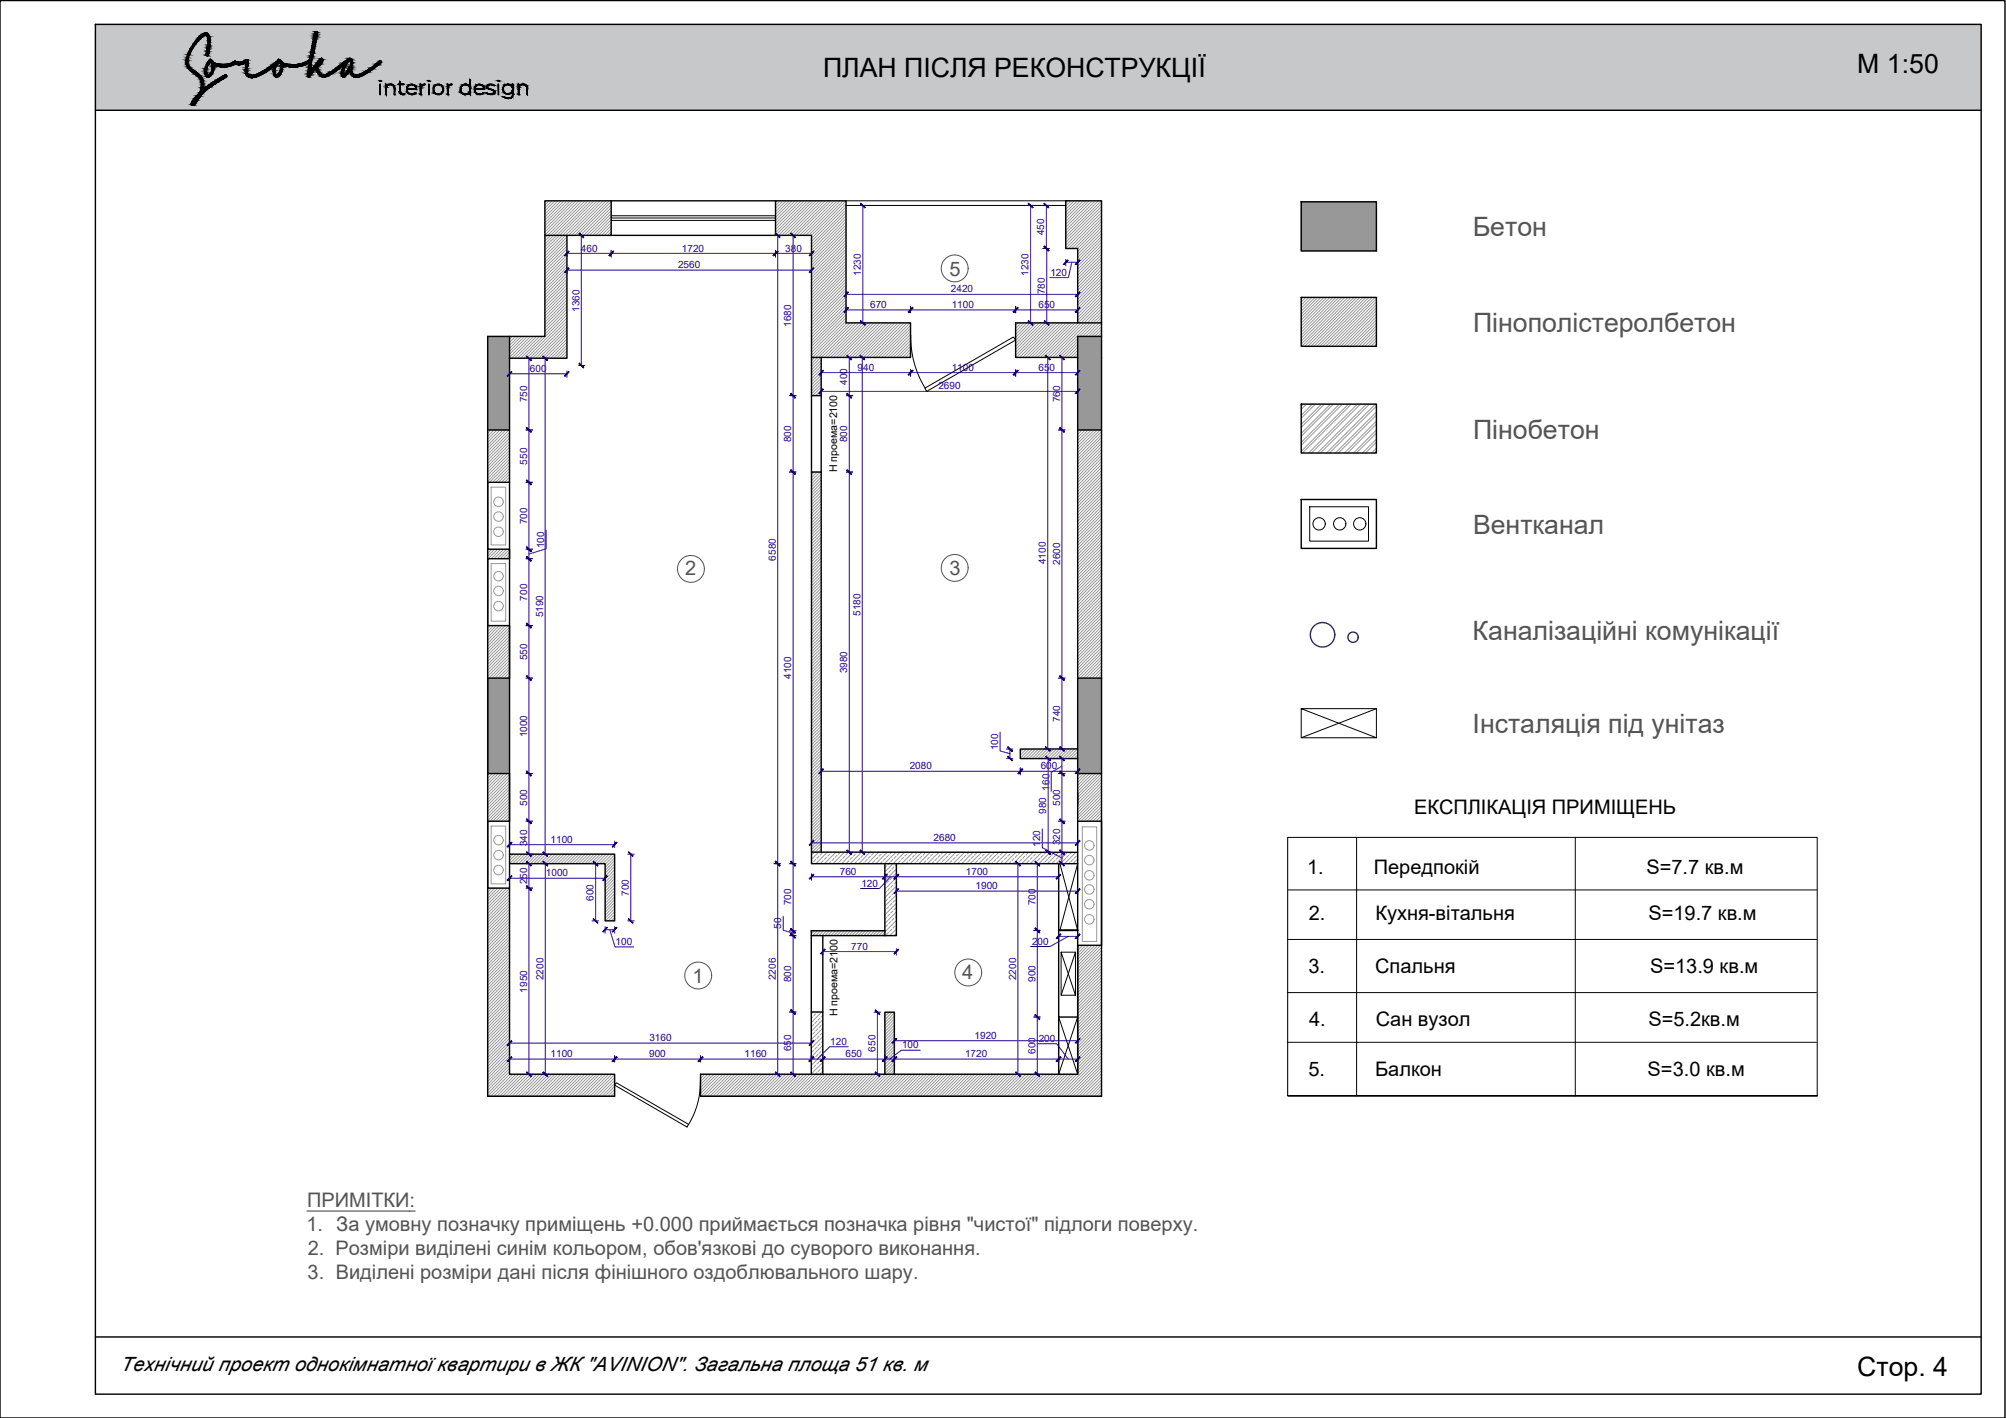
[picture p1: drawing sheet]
<svg xmlns="http://www.w3.org/2000/svg" width="420mm" height="297mm" viewBox="0 0 420 297" stroke-linecap="round" stroke-linejoin="round" font-family="sans-serif">
<defs><g id="words">
<g font-size="5.6">
<text x="172.4" y="16.2">ПЛАН ПІСЛЯ РЕКОНСТРУКЦІЇ</text>
<text x="389" y="15.4">М 1:50</text>
<text x="389" y="288.1">Стор. 4</text>
</g>
<g font-size="5.6" fill="#545454">
<text x="308.5" y="49.5">Бетон</text>
<text x="308.5" y="69.6">Пінополістеролбетон</text>
<text x="308.5" y="91.9">Пінобетон</text>
<text x="308.5" y="111.9">Вентканал</text>
<text x="308.4" y="134">Каналізаційні комунікації</text>
<text x="308.4" y="153.6">Інсталяція під унітаз</text>
</g>
<g font-size="4.2" fill="#545454">
<text x="198.9" y="57.7">5</text>
<text x="143.5" y="120.6">2</text>
<text x="198.8" y="120.4">3</text>
<text x="145.1" y="205.9">1</text>
<text x="201.5" y="205.1">4</text>
<text x="64.2" y="257.8">1. За умовну позначку приміщень +0.000 приймається позначка рівня &quot;чистої&quot; підлоги поверху.</text>
<text x="64.3" y="252.8">ПРИМІТКИ:</text>
<text x="64.5" y="262.9">2. Розміри виділені синім кольором, обов'язкові до суворого виконання.</text>
<text x="64.4" y="268">3. Виділені розміри дані після фінішного оздоблювального шару.</text>
</g>
<g font-size="4.2">
<text x="296.2" y="170.4">ЕКСПЛІКАЦІЯ ПРИМІЩЕНЬ</text>
<text x="273.8" y="183">1.</text>
<text x="287.7" y="183">Передпокій</text>
<text x="344.8" y="183">S=7.7 кв.м</text>
<text x="274.1" y="192.8">2.</text>
<text x="288.1" y="192.8">Кухня-вітальня</text>
<text x="345.3" y="192.8">S=19.7 кв.м</text>
<text x="274.1" y="203.8">3.</text>
<text x="288" y="203.8">Спальня</text>
<text x="345.6" y="203.8">S=13.9 кв.м</text>
<text x="274.2" y="214.9">4.</text>
<text x="288.2" y="214.9">Сан вузол</text>
<text x="345.3" y="214.9">S=5.2кв.м</text>
<text x="274.1" y="225.3">5.</text>
<text x="288" y="225.3">Балкон</text>
<text x="345.1" y="225.3">S=3.0 кв.м</text>
<text x="25.2" y="287.1">Технічний проект однокімнатної квартири в ЖК &quot;AVINION&quot;. Загальна площа 51 кв. м</text>
</g>
<g font-size="2.2">
<text x="175.3" y="98.9" transform="rotate(-90 175.3 98.9)">Н проема=2100</text>
<text x="175.4" y="212.9" transform="rotate(-90 175.4 212.9)">Н проема=2100</text>
</g>
<g font-size="2.1" fill="#250095">
<text x="121.7" y="52.7">460</text>
<text x="142.8" y="52.7">1720</text>
<text x="164.5" y="52.7">380</text>
<text x="218.7" y="49.3" transform="rotate(-90 218.7 49.3)">450</text>
<text x="142" y="56.2">2560</text>
<text x="180.3" y="57.8" transform="rotate(-90 180.3 57.8)">1230</text>
<text x="215.4" y="57.8" transform="rotate(-90 215.4 57.8)">1230</text>
<text x="220" y="57.8">120</text>
<text x="121.4" y="65.3" transform="rotate(-90 121.4 65.3)">1360</text>
<text x="182.2" y="64.5">670</text>
<text x="199.2" y="61.2">2420</text>
<text x="199.3" y="64.5">1100</text>
<text x="217.5" y="64.5">650</text>
<text x="218.8" y="61.6" transform="rotate(-90 218.8 61.6)">780</text>
<text x="165.7" y="68.5" transform="rotate(-90 165.7 68.5)">1680</text>
<text x="111" y="77.9">600</text>
<text x="179.6" y="77.7">940</text>
<text x="199.3" y="77.7">1100</text>
<text x="217.5" y="77.7">650</text>
<text x="177.5" y="80.6" transform="rotate(-90 177.5 80.6)">400</text>
<text x="196.6" y="81.6">2690</text>
<text x="110.4" y="84.3" transform="rotate(-90 110.4 84.3)">750</text>
<text x="222" y="84.2" transform="rotate(-90 222 84.2)">760</text>
<text x="165.7" y="92.7" transform="rotate(-90 165.7 92.7)">800</text>
<text x="177.5" y="92.7" transform="rotate(-90 177.5 92.7)">800</text>
<text x="110.4" y="97.3" transform="rotate(-90 110.4 97.3)">550</text>
<text x="110.4" y="109.8" transform="rotate(-90 110.4 109.8)">700</text>
<text x="114" y="114.8" transform="rotate(-90 114 114.8)">100</text>
<text x="162.5" y="117.4" transform="rotate(-90 162.5 117.4)">6580</text>
<text x="219.1" y="118.2" transform="rotate(-90 219.1 118.2)">4100</text>
<text x="222" y="118.3" transform="rotate(-90 222 118.3)">2600</text>
<text x="110.4" y="125.8" transform="rotate(-90 110.4 125.8)">700</text>
<text x="113.8" y="129.3" transform="rotate(-90 113.8 129.3)">5190</text>
<text x="180.2" y="129" transform="rotate(-90 180.2 129)">5180</text>
<text x="110.4" y="138.3" transform="rotate(-90 110.4 138.3)">550</text>
<text x="165.7" y="142.2" transform="rotate(-90 165.7 142.2)">4100</text>
<text x="177.5" y="141" transform="rotate(-90 177.5 141)">3980</text>
<text x="110.4" y="154.5" transform="rotate(-90 110.4 154.5)">1000</text>
<text x="222" y="151.2" transform="rotate(-90 222 151.2)">740</text>
<text x="190.5" y="161.2">2080</text>
<text x="209" y="157.1" transform="rotate(-90 209 157.1)">100</text>
<text x="218" y="161.2">600</text>
<text x="219.8" y="165.6" transform="rotate(-90 219.8 165.6)">160</text>
<text x="110.4" y="168.8" transform="rotate(-90 110.4 168.8)">500</text>
<text x="219.1" y="170.5" transform="rotate(-90 219.1 170.5)">980</text>
<text x="222" y="168.8" transform="rotate(-90 222 168.8)">500</text>
<text x="110.4" y="177.2" transform="rotate(-90 110.4 177.2)">340</text>
<text x="115.3" y="176.5">1100</text>
<text x="195.5" y="176.2">2680</text>
<text x="217.9" y="177.4" transform="rotate(-90 217.9 177.4)">120</text>
<text x="222" y="177" transform="rotate(-90 222 177)">320</text>
<text x="110.4" y="185.2" transform="rotate(-90 110.4 185.2)">250</text>
<text x="114.3" y="183.5">1000</text>
<text x="175.9" y="183.2">760</text>
<text x="180.4" y="185.7">120</text>
<text x="202.3" y="183.2">1700</text>
<text x="124.3" y="188.7" transform="rotate(-90 124.3 188.7)">600</text>
<text x="131.7" y="187.6" transform="rotate(-90 131.7 187.6)">700</text>
<text x="165.7" y="189.7" transform="rotate(-90 165.7 189.7)">700</text>
<text x="204.3" y="186.3">1900</text>
<text x="216.9" y="189.6" transform="rotate(-90 216.9 189.6)">700</text>
<text x="128.9" y="197.9">100</text>
<text x="163.6" y="194.6" transform="rotate(-90 163.6 194.6)">50</text>
<text x="216.2" y="197.9">200</text>
<text x="178.3" y="199">770</text>
<text x="110.4" y="207.9" transform="rotate(-90 110.4 207.9)">1950</text>
<text x="113.8" y="205.3" transform="rotate(-90 113.8 205.3)">2200</text>
<text x="162.5" y="205.3" transform="rotate(-90 162.5 205.3)">2206</text>
<text x="165.7" y="205.7" transform="rotate(-90 165.7 205.7)">800</text>
<text x="212.8" y="205.3" transform="rotate(-90 212.8 205.3)">2200</text>
<text x="216.9" y="205.7" transform="rotate(-90 216.9 205.7)">900</text>
<text x="115.3" y="221.5">1100</text>
<text x="136" y="221.5">900</text>
<text x="136" y="218.1">3160</text>
<text x="156" y="221.5">1160</text>
<text x="165.7" y="220.2" transform="rotate(-90 165.7 220.2)">650</text>
<text x="173.9" y="218.8">120</text>
<text x="177.1" y="221.5">650</text>
<text x="183.4" y="220.3" transform="rotate(-90 183.4 220.3)">650</text>
<text x="188.9" y="219.6">100</text>
<text x="202.1" y="221.5">1720</text>
<text x="204.1" y="217.6">1920</text>
<text x="216.9" y="220.8" transform="rotate(-90 216.9 220.8)">600</text>
<text x="217.6" y="218.3">200</text>
</g>
</g></defs>
<g fill="#989898" stroke="#989898" stroke-width=".21">
<path d="M272.5 42.3l15.8 10.3v-10.3zM272.5 42.3l15.8 10.3h-15.8z"/>
<path d="M225.7 70.5l5 4.4v-4.4zM225.7 70.5l5 4.4h-5z"/>
<path d="M225.7 74.9l5 15.2v-15.2zM225.7 74.9l5 15.2h-5z"/>
<path d="M102.2 70.5l4.5 4.5v-4.5zM102.2 70.5l4.5 4.5h-4.5z"/>
<path d="M102.2 75l4.5 15.1v-15.1zM102.2 75l4.5 15.1h-4.5z"/>
<path d="M102.2 142.1l4.5 19.9v-19.9zM102.2 142.1l4.5 19.9h-4.5z"/>
<path d="M225.7 142.1l5 19.9v-19.9zM225.7 142.1l5 19.9h-5z"/>
</g>
<path d="M20 5.1l395 18v-18zM20 5.1l395 18h-395z" fill="#c7c8ca" stroke="#c7c8ca" stroke-width=".21"/>
<g fill="none" stroke="#989898" stroke-width=".21">
<path d="M114.4 42.1l-.3 .2M115 42.1l-.9 .8M115.7 42.1l-1.6 1.4M116.2 42.1l-2.1 2.1M116.9 42.1l-2.8 2.7M117.5 42.1l-3.4 3.4M118.2 42.1l-4.1 4M118.7 49.6l-4.6 4.7M118.7 50.3l-4.6 4.6M118.7 50.9l-4.6 4.6M118.7 51.5l-4.6 4.6M118.7 52.1l-4.6 4.7"/>
<path d="M118.7 52.8l-4.6 4.6M118.7 53.4l-4.6 4.6M118.7 54l-4.6 4.7M118.7 54.7l-4.6 4.6M118.7 55.3l-4.6 4.6M118.7 56l-4.6 4.5M118.7 56.5l-4.6 4.7M118.7 57.2l-4.6 4.6M118.7 57.8l-4.6 4.6M118.7 58.4l-4.6 4.7M118.7 59.1l-4.6 4.6M118.7 59.7l-4.6 4.6"/>
<path d="M118.8 42.1l-4.7 4.6M119.4 42.1l-5.3 5.2M120 42.1l-5.9 5.8M120.6 42.1l-6.5 6.5M121.3 42.1l-7.2 7.1M121.9 42.1l-7.8 7.8M122.6 42.1l-8.5 8.4M123.2 42.1l-9.1 9M123.8 42.1l-9.7 9.6M124.4 42.1l-10.3 10.3M125.1 42.1l-11 10.9M125.7 42.1l-11.6 11.5"/>
<path d="M126.3 42.1l-7.2 7.2M127 42.1l-7.3 7.2M127.6 42.1l-7.2 7.2M128 42.2l-7.1 7.1M128 42.9l-6.4 6.4M128 43.5l-5.8 5.8M128 44.1l-5.1 5.2M128 44.7l-4.5 4.6M128 45.4l-3.9 3.9M128 46l-3.2 3.3M128 46.6l-2.7 2.7M128 47.3l-2 2"/>
<path d="M128 47.9l-1.4 1.4M128 48.5l-.7 .8M128 49.1l-.1 .2M162.8 42.1l-.4 .3M163.4 42.1l-1 .9M164 42.1l-1.6 1.6M164.7 42.1l-2.3 2.2M165.3 42.1l-2.9 2.8M165.9 42.1l-3.5 3.4M166.5 42.1l-4.1 4.1M167.2 42.1l-4.8 4.7M167.8 42.1l-5.4 5.3"/>
<path d="M168.4 42.1l-6 6M169.1 42.1l-6.7 6.6M169.7 42.1l-7.3 7.2M170.3 42.1l-7.2 7.2M170.9 42.1l-7.2 7.2M171.6 42.1l-7.3 7.2M172.2 42.1l-7.2 7.2M172.8 42.1l-7.2 7.2M173.5 42.1l-7.3 7.2M174.1 42.1l-7.3 7.2M174.7 42.1l-7.2 7.2M175.3 42.1l-7.2 7.2"/>
<path d="M176 42.1l-7.3 7.2M176.6 42.1l-7.2 7.2M177.2 42.1l-7.2 7.2M177.2 42.7l-7.2 7.2M177.2 43.3l-7.2 7.3M177.2 44l-7.2 7.2M177.2 44.6l-7.2 7.2M177.2 45.2l-7.2 7.2M177.2 45.8l-7.2 7.3M177.2 46.5l-7.2 7.2M177.2 47.1l-7.2 7.2M177.2 47.7l-7.2 7.3"/>
<path d="M177.2 48.3l-7.2 7.3M177.2 49l-7.2 7.2M177.2 49.6l-7.2 7.2M177.2 50.2l-7.2 7.3M177.2 50.9l-7.2 7.2M177.2 51.5l-7.2 7.2M177.2 52.1l-7.2 7.3M177.2 52.7l-7.2 7.3M177.2 53.4l-7.2 7.2M177.2 54l-7.2 7.2M177.2 54.6l-7.2 7.3M177.2 55.3l-7.2 7.2"/>
<path d="M177.2 55.9l-7.2 7.2M177.2 56.5l-7.2 7.3M177.2 57.1l-7.2 7.3M177.2 57.8l-7.2 7.2M177.2 58.4l-7.2 7.2M177.2 59l-7.2 7.3M177.2 59.7l-7.2 7.2M223.8 42.1l-.6 .5M224.4 42.1l-1.2 1.1M225 42.1l-1.8 1.7M225.6 42.1l-2.4 2.4M226.3 42.1l-3.1 3"/>
<path d="M226.9 42.1l-3.7 3.6M227.5 42.1l-4.3 4.2M228.1 42.1l-4.9 4.9M228.8 42.1l-5.6 5.5M229.4 42.1l-6.2 6.1M230 42.1l-6.8 6.8M230.7 42.1l-7.5 7.4M230.7 42.6l-7.5 7.5M230.7 43.3l-7.5 7.4M230.7 43.9l-7.5 7.5M230.7 44.5l-7.5 7.5M230.7 45.2l-6.9 6.9"/>
<path d="M230.7 45.8l-6.2 6.3M230.7 46.4l-5.6 5.7M230.7 47l-5 5.1M230.7 47.7l-5 4.9M230.7 48.3l-5 5M230.7 48.9l-5 5M230.7 49.6l-5 5M230.7 50.2l-5 5M230.7 50.8l-5 5M230.7 51.4l-5 5M230.7 52.1l-5 5M230.7 52.7l-5 5"/>
<path d="M230.7 53.3l-5 5M230.7 54l-5 5M230.7 54.6l-5 4.9M230.7 55.2l-5 5M230.7 55.8l-5 5M230.7 56.5l-5 5M230.7 57.1l-5 5M230.7 57.7l-5 5M230.7 58.3l-5 5.1M230.7 59l-5 5M230.7 59.6l-5 5M107.4 70.5l-.7 .6"/>
<path d="M108 70.5l-1.3 1.2M108.6 70.5l-1.9 1.8M109.2 70.5l-2.5 2.5M109.9 70.5l-3.2 3.1M110.5 70.5l-3.8 3.7M111.1 70.5l-4.4 4.3M111.8 70.5l-4.7 4.5M112.4 70.5l-4.6 4.5M113 70.5l-4.6 4.5M113.6 70.5l-4.5 4.5M118.7 60.4l-4.6 4.5M118.7 60.9l-4.6 4.7"/>
<path d="M118.7 61.6l-4.6 4.6M118.7 62.2l-4.6 4.6M118.7 62.9l-4.6 4.6M118.7 63.5l-4.6 4.6M118.7 64.1l-4.6 4.6M118.7 64.7l-4.6 4.6M118.7 65.3l-4.6 4.7M118.7 66l-9.1 9M118.7 66.6l-8.4 8.4M118.7 67.3l-7.8 7.7M118.7 67.9l-7.2 7.1M118.7 68.5l-6.5 6.5"/>
<path d="M118.7 69.1l-5.9 5.9M118.7 69.8l-5.2 5.2M118.7 70.4l-4.7 4.6M118.7 71l-4 4M118.7 71.7l-3.4 3.3M118.7 72.3l-2.7 2.7M118.7 72.9l-2.1 2.1M118.7 73.5l-1.5 1.5M118.7 74.2l-.8 .8M118.7 74.8l-.3 .2M170 74.9h.1M170.6 74.9l-.6 .7"/>
<path d="M171.3 74.9l-1.3 1.3M171.9 74.9l-1.9 1.9M172 75.5l-2 2M172 76.1l-2 2M172 76.7l-2 2M172 77.3l-2 2M172 78l-2 2M172 78.6l-2 2M172 79.2l-2 2M172 79.8l-2 2.1M177.2 60.3l-7.2 7.2M177.2 60.9l-7.2 7.2"/>
<path d="M177.2 61.5l-7.2 7.3M177.2 62.2l-7.2 7.2M177.2 62.8l-7.2 7.2M177.2 63.4l-7.2 7.3M177.2 64.1l-7.2 7.2M177.2 64.7l-7.2 7.3M177.2 65.3l-7.2 7.2M177.2 65.9l-7.2 7.3M177.2 66.6l-7.2 7.2M177.2 67.2l-7.2 7.3M177.4 67.6l-7.2 7.3M178.1 67.6l-7.3 7.3"/>
<path d="M178.6 67.6l-7.2 7.3M179.3 67.6l-7.3 7.3M179.9 67.6l-7.2 7.3M180.6 67.6l-7.3 7.3M181.2 67.6l-7.3 7.3M181.8 67.6l-7.2 7.3M182.5 67.6l-7.3 7.3M183 67.6l-7.2 7.3M183.7 67.6l-7.3 7.3M184.3 67.6l-7.2 7.3M185 67.6l-7.3 7.3M185.6 67.6l-7.2 7.3"/>
<path d="M186.2 67.6l-7.2 7.3M186.9 67.6l-7.3 7.3M187.5 67.6l-7.3 7.3M188.1 67.6l-7.3 7.3M188.7 67.6l-7.2 7.3M189.4 67.6l-7.3 7.3M190 67.6l-7.2 7.3M190.6 67.6l-7.2 7.3M190.7 68.2l-6.7 6.7M190.7 68.8l-6.1 6.1M190.7 69.4l-5.4 5.5M190.7 70l-4.8 4.9"/>
<path d="M190.7 70.7l-4.2 4.2M190.7 71.3l-3.5 3.6M190.7 72l-2.9 2.9M190.7 72.5l-2.3 2.4M190.7 73.2l-1.7 1.7M190.7 73.8l-1 1.1M190.7 74.5l-.4 .4M213.2 67.6l-.5 .6M213.9 67.6l-1.2 1.2M214.5 67.6l-1.8 1.8M215.1 67.6l-2.4 2.4M215.8 67.6l-3.1 3.1"/>
<path d="M216.4 67.6l-3.7 3.7M217 67.6l-4.3 4.4M217.6 67.6l-4.9 5M218.3 67.6l-5.6 5.6M218.9 67.6l-6.2 6.2M219.5 67.6l-6.8 6.9M220.2 67.6l-7.3 7.3M220.8 67.6l-7.3 7.3M221.4 67.6l-7.2 7.3M222 67.6l-7.2 7.3M222.7 67.6l-7.3 7.3M223.3 67.6l-7.2 7.3"/>
<path d="M223.9 67.6l-7.2 7.3M224.5 67.6l-7.2 7.3M225.2 67.6l-7.3 7.3M225.7 70.9l-4 4M225.7 71.5l-3.4 3.4M225.7 72.1l-2.7 2.8M225.7 72.8l-2.1 2.1M225.7 73.4l-1.5 1.5M225.7 74l-.8 .9M225.7 74.7l-.2 .2M230.7 62.7l-12.1 12.2M230.7 63.4l-11.5 11.5"/>
<path d="M230.7 64l-10.9 10.9M230.7 64.6l-10.2 10.3M230.7 65.3l-9.6 9.6M230.7 60.2l-5 5M230.7 60.9l-5 5M230.7 61.5l-5 5M230.7 62.1l-5 5M230.7 65.9l-4.6 4.6M230.7 66.5l-3.9 4M230.7 67.1l-3.3 3.4M230.7 67.8l-2.7 2.7M230.7 68.4l-2 2.1"/>
<path d="M230.7 69l-1.4 1.5M230.7 69.7l-.8 .8M230.7 70.3l-.2 .2M272.9 62.3l-.4 .3M273.5 62.3l-1 1M274.2 62.3l-1.7 1.6M274.8 62.3l-2.3 2.2M275.4 62.3l-2.9 2.9M276 62.3l-3.5 3.5M276.6 62.3l-4.1 4.1M277.3 62.3l-4.8 4.7M277.9 62.3l-5.4 5.4"/>
<path d="M278.6 62.3l-6.1 6M279.2 62.3l-6.7 6.6M279.8 62.3l-7.3 7.3M280.4 62.3l-7.9 7.9M281.1 62.3l-8.6 8.5M281.7 62.3l-9.2 9.1M282.3 62.3l-9.8 9.8M283 62.3l-10.3 10.2M283.6 62.3l-10.3 10.2M284.2 62.3l-10.3 10.2M284.8 62.3l-10.2 10.2M285.5 62.3l-10.3 10.2"/>
<path d="M286.1 62.3l-10.3 10.2M286.7 62.3l-10.3 10.2M287.4 62.3l-10.3 10.2M288 62.3l-10.3 10.2M288.3 62.6l-10 9.9M288.3 63.2l-9.3 9.3M288.3 63.9l-8.7 8.6M288.3 64.5l-8.1 8M288.3 65.1l-7.5 7.4M288.3 65.7l-6.8 6.8M288.3 66.4l-6.2 6.1M288.3 67l-5.6 5.5"/>
<path d="M288.3 67.6l-4.9 4.9M288.3 68.3l-4.3 4.2M288.3 68.9l-3.7 3.6M288.3 69.5l-3.1 3M288.3 70.1l-2.4 2.4M288.3 70.8l-1.8 1.7M288.3 71.4l-1.2 1.1M288.3 72l-.5 .5M102.2 90.1h.1M102.8 90.1l-.6 .6M103.5 90.1l-1.3 1.3M104.1 90.1l-1.9 1.9"/>
<path d="M104.7 90.1l-2.5 2.6M105.4 90.1l-3.2 3.2M106 90.1l-3.8 3.8M106.6 90.1l-4.4 4.4M106.7 90.6l-4.5 4.6M106.7 91.2l-4.5 4.6M106.7 91.8l-4.5 4.6M106.7 92.4l-4.5 4.7M106.7 93.1l-4.5 4.6M106.7 93.7l-4.5 4.6M106.7 94.3l-4.5 4.6M106.7 94.9l-4.5 4.7"/>
<path d="M106.7 95.6l-4.5 4.6M106.7 96.2l-4.5 4.6M106.7 96.8l-4.2 4.2M106.7 97.5l-3.5 3.5M106.7 98.1l-2.9 2.9M106.7 98.7l-2.3 2.3M106.7 99.3l-1.7 1.7M106.7 100l-1 1M170.6 98.9l-.6 .5M171.2 98.9l-1.2 1.2M171.8 98.9l-1.8 1.8M172 80.5l-2 2"/>
<path d="M172 81.1l-1.8 1.8M172 81.7l-1.2 1.2M172 82.4l-.6 .5M172 99.3l-2 2M172 100l-2 2M226.1 90.1l-.4 .3M226.7 90.1l-1 .9M227.3 90.1l-1.6 1.5M227.9 90.1l-2.2 2.2M228.6 90.1l-2.9 2.8M229.2 90.1l-3.5 3.4M229.8 90.1l-4.1 4"/>
<path d="M230.5 90.1l-4.8 4.7M230.7 90.4l-5 5M230.7 91l-5 5M230.7 91.6l-5 5M230.7 92.3l-5 5M230.7 92.9l-5 5M230.7 93.5l-5 5M230.7 94.2l-5 5M230.7 94.8l-5 5M230.7 95.4l-5 5M230.7 96l-5 5M230.7 96.7l-5 5"/>
<path d="M230.7 97.3l-5 5M230.7 97.9l-5 5M230.7 98.6l-5 5M230.7 99.2l-5 5M230.7 99.8l-5 5M273 84.7l-.5 .4M273.6 84.7l-1.1 1.1M274.9 84.7l-2.4 2.3M275.5 84.7l-3 2.9M276.8 84.7l-4.3 4.2M277.4 84.7l-4.9 4.8M278.7 84.7l-6.2 6.1"/>
<path d="M279.3 84.7l-6.8 6.7M280.5 84.7l-8 8M281.2 84.7l-8.7 8.6M282.4 84.7l-9.9 9.9M283 84.7l-10.2 10.2M284.3 84.7l-10.2 10.2M284.9 84.7l-10.2 10.2M286.2 84.7l-10.3 10.2M286.9 84.7l-10.3 10.2M288.1 84.7l-10.3 10.2M288.3 86.3l-8.6 8.6M288.3 88.2l-6.7 6.7"/>
<path d="M288.3 90.1l-4.8 4.8M288.3 92l-2.9 2.9M288.3 93.9l-1 1M288.3 85.1l-9.8 9.8M288.3 86.9l-8 8M288.3 88.8l-6.1 6.1M288.3 90.7l-4.2 4.2M288.3 92.6l-2.3 2.3M288.3 94.5l-.4 .4M102.4 115l-.2 .3M102.9 102.1h3v12.1h-3zM102.9 118.1h3v12h-3z"/>
<path d="M103 115l-.8 .9M103.6 115l-1.4 1.5M104.2 115l-2 2M104.9 115l-2 2M105.5 115l-2 2M106.1 115l-2 2M106.7 100.6l-.4 .4M106.7 115.1l-2 1.9M106.7 115.7l-1.3 1.3M106.7 116.3l-.7 .7M106.7 117h-.1M172 100.6l-2 2"/>
<path d="M172 101.2l-2 2M172 101.8l-2 2M172 102.5l-2 2M172 103.1l-2 2M172 103.7l-2 2M172 104.4l-2 2M172 105l-2 2M172 105.6l-2 2M172 106.2l-2 2M172 106.9l-2 2M172 107.5l-2 2M172 108.1l-2 2"/>
<path d="M172 108.7l-2 2.1M172 109.4l-2 2M172 110l-2 2M172 110.6l-2 2M172 111.3l-2 2M172 111.9l-2 2M172 112.6l-2 1.9M172 113.1l-2 2.1M172 113.8l-2 2M172 114.4l-2 2M172 115l-2 2M172 115.7l-2 2"/>
<path d="M172 116.3l-2 2M172 116.9l-2 2M172 117.5l-2 2.1M172 118.2l-2 2M172 118.8l-2 2M172 119.5l-2 1.9M230.7 108l-5 5M230.7 100.4l-5 5M230.7 101.1l-5 5M230.7 101.7l-5 5M230.7 102.3l-5 5M230.7 103l-5 5"/>
<path d="M230.7 103.6l-5 5M230.7 104.2l-5 5M230.7 104.8l-5 5M230.7 105.5l-5 5M230.7 106.1l-5 5M230.7 106.8l-5 4.9M230.7 107.4l-5 5M230.7 108.6l-5 5M230.7 109.2l-5 5M230.7 109.9l-5 5M230.7 110.5l-5 5M230.7 111.2l-5 4.9"/>
<path d="M230.7 111.8l-5 5M230.7 112.4l-5 5M230.7 113l-5 5M230.7 113.7l-5 4.9M230.7 114.3l-5 5M230.7 114.9l-5 5M230.7 115.6l-5 5M230.7 116.1l-5 5.1M230.7 116.8l-5 5M230.7 117.4l-5 5M230.7 118.1l-5 4.9M230.7 118.7l-5 5"/>
<path d="M230.7 119.3l-5 5M230.7 120l-5 5M102.7 131l-.5 .6M103.3 131l-1.1 1.2M104 131l-1.8 1.9M104.6 131l-2.4 2.5M105.2 131l-3 3.1M105.8 131l-3.6 3.8M106.5 131l-4.3 4.4M106.7 131.4l-4.5 4.6M106.7 132l-4.5 4.6M106.7 132.7l-4.5 4.6"/>
<path d="M106.7 133.3l-4.5 4.6M106.7 133.9l-4.5 4.6M106.7 134.6l-4.5 4.6M106.7 135.2l-4.5 4.6M106.7 135.8l-4.5 4.6M106.7 136.4l-4.5 4.6M106.7 137.1l-4.5 4.6M106.7 137.7l-4.3 4.4M106.7 138.3l-3.7 3.8M106.7 139l-3.1 3.1M106.7 139.6l-2.4 2.5M172 123.2l-2 2"/>
<path d="M172 120.1l-2 2M172 120.7l-2 2M172 121.3l-2 2M172 121.9l-2 2M172 122.6l-2 2M172 123.9l-2 1.9M172 124.5l-2 2M172 125.1l-2 2M172 125.7l-2 2M172 126.4l-2 1.9M172 127l-2 2M172 127.6l-2 2"/>
<path d="M172 128.3l-2 1.9M172 128.9l-2 2M172 129.5l-2 2M172 130.1l-2 2.1M172 130.8l-2 1.9M172 131.4l-2 2M172 132l-2 2M172 132.7l-2 1.9M172 133.3l-2 2M172 133.9l-2 2M172 134.5l-2 2M172 135.2l-2 1.9"/>
<path d="M172 135.8l-2 2M172 136.4l-2 2M172 137.1l-2 2M172 137.7l-2 2M172 138.3l-2 2M172 138.9l-2 2M172 139.6l-2 1.9M230.7 123.7l-5 5M230.7 125.6l-5 5M230.7 120.6l-5 4.9M230.7 121.2l-5 5M230.7 121.8l-5 5"/>
<path d="M230.7 122.5l-5 5M230.7 123.1l-5 5M230.7 124.3l-5 5.1M230.7 125l-5 4.9M230.7 126.2l-5 5M230.7 126.9l-5 5M230.7 127.5l-5 5M230.7 128.1l-5 5M230.7 128.7l-5 5.1M230.7 129.4l-5 5M230.7 130l-5 5M230.7 130.6l-5 5"/>
<path d="M230.7 131.3l-5 5M230.7 131.9l-5 5M230.7 132.5l-5 5M230.7 133.1l-5 5M230.7 133.8l-5 5M230.7 134.4l-5 5M230.7 135l-5 5M230.7 135.7l-5 5M230.7 136.3l-5 5M230.7 136.9l-5 5M230.7 137.5l-4.5 4.6M230.7 138.2l-3.8 3.9"/>
<path d="M230.7 138.8l-3.2 3.3M230.7 139.4l-2.6 2.7M106.7 140.2l-1.8 1.9M106.7 140.8l-1.2 1.3M106.7 141.5l-.5 .6M172 140.2l-2 2M172 140.8l-2 2M172 141.5l-2 2M172 142.1l-2 2M172 142.7l-2 2M172 143.3l-2 2M172 144l-2 2"/>
<path d="M172 144.6l-2 2M172 145.2l-2 2M172 145.8l-2 2.1M172 146.5l-2 2M172 147.1l-2 2M172 147.7l-2 2M172 148.4l-2 2M172 149l-2 2M172 149.6l-2 2M172 150.2l-2 2.1M172 150.9l-2 2M172 151.5l-2 2"/>
<path d="M172 152.1l-2 2M172 152.8l-2 2M172 153.4l-2 2M172 154l-2 2M172 154.6l-2 2.1M172 155.3l-2 2M172 155.9l-2 2M172 156.5l-2 2M172 157.2l-2 2M172 157.8l-2 2M172 158.4l-2 2M172 159l-2 2"/>
<path d="M172 159.7l-2 2M214.3 156.9l-.6 .7M215 156.9l-1.3 1.3M215.6 156.9l-1.9 1.9M216.2 156.9l-2 2M216.9 156.9l-2 2M217.5 156.9l-2 2M218.1 156.9l-1.9 2M218.7 156.9l-1.9 2M219.4 156.9l-2 2M220 156.9l-2 2M220.6 156.9l-1.9 2"/>
<path d="M221.3 156.9l-2 2M221.9 156.9l-2 2M222.5 156.9l-1.9 2M223.2 156.9l-2 2M223.8 156.9l-2 2M224.5 156.9l-2.1 2M225 156.9l-1.9 2M225.7 156.9l-2 2M225.7 157.5l-1.4 1.4M225.7 158.1l-.7 .8M225.7 158.7l-.1 .2M230.7 140.1l-2 2"/>
<path d="M230.7 140.7l-1.3 1.4M230.7 141.3l-.7 .8M230.7 141.9l-.1 .2M102.5 162l-.3 .4M102.9 173h3v12.2h-3zM103.1 162l-.9 1.1M103.8 162l-1.6 1.7M104.4 162l-2.2 2.3M105 162l-2.8 2.9M105.6 162l-3.4 3.6M106.3 162l-4.1 4.2M106.7 162.2l-4.5 4.6"/>
<path d="M106.7 162.8l-4.5 4.7M106.7 163.5l-4.5 4.6M106.7 164.1l-4.5 4.6M106.7 164.7l-4.5 4.6M106.7 165.3l-4.5 4.7M106.7 166l-4.5 4.6M106.7 166.6l-4.5 4.6M106.7 167.2l-4.5 4.7M106.7 167.9l-4.1 4.1M106.7 168.5l-3.5 3.5M106.7 169.1l-2.9 2.9M106.7 169.7l-2.3 2.3"/>
<path d="M106.7 170.4l-1.6 1.6M106.7 171l-1 1M106.7 171.6l-.4 .4M106.8 178.9l-.1 .2M107.5 178.9l-.8 .7M108.1 178.9l-1.4 1.4M108.8 178.9l-2.1 2M109.3 178.9l-1.9 2M110 178.9l-2 2M110.6 178.9l-2 2M111.3 178.9l-2 2M111.9 178.9l-2 2"/>
<path d="M112.5 178.9l-2 2M113.2 178.9l-2.1 2M113.7 178.9l-1.9 2M114.4 178.9l-2 2M115 178.9l-2 2M115.7 178.9l-2 2M116.3 178.9l-2 2M116.9 178.9l-2 2M117.6 178.9l-2.1 2M118.2 178.9l-2 2M118.8 178.9l-2 2M119.4 178.9l-2 2"/>
<path d="M120.1 178.9l-2 2M120.7 178.9l-2 2M121.3 178.9l-2 2M121.9 178.9l-2 2M122.6 178.9l-2 2M123.2 178.9l-2 2M123.8 178.9l-2 2M124.5 178.9l-2 2M125.1 178.9l-2 2M125.7 178.9l-2 2M126.3 178.9l-2 2M127 178.9l-2 2"/>
<path d="M127.6 178.9l-2 2M128.2 178.9l-2 2M128.7 179.1l-2 1.9M128.7 179.7l-2 2M170.6 178.5l-.4 .4M171.5 178.5l-1.5 1.5M171.5 179.4l-.4 .4M172 178.5h.1M172 160.3l-2 2M172 160.9l-2 2M172 161.6l-2 2M172 162.2l-2 2"/>
<path d="M172 162.8l-2 2M172 163.4l-2 2M172 164.1l-2 2M172 164.7l-2 2M172 165.3l-2 2M172 166l-2 2M172 166.6l-2 2M172 167.2l-2 2M172 167.8l-2 2M172 168.5l-2 2M172 169.1l-2 2M172 169.7l-2 2"/>
<path d="M172 170.4l-2 2M172 171l-2 2M172 171.6l-2 2M172 172.2l-2 2M172 172.9l-2 2M172 173.5l-2 2M172 174.1l-2 2M172 174.7l-2 2.1M172 175.4l-2 2M172 176l-2 2M172 176.6l-1.9 1.9M172 177.3l-1.3 1.2"/>
<path d="M172 177.9l-.7 .6M172.2 178.7l-.5 .4M173.1 179.6l-.4 .4M173.3 178.5l-2.4 2.4M173.8 178.9l-.4 .5M174.2 178.5l-.2 .2M174.7 179.8l-.5 .5M175.1 178.5l-2.4 2.4M175.3 179.1l-.4 .5M176 178.5l-.4 .4M176.9 178.5l-2.4 2.4M176.9 179.4l-.4 .4"/>
<path d="M177.6 178.7l-.4 .4M178.5 179.6l-.4 .4M178.7 178.5l-2.4 2.4M179.2 178.9l-.5 .5M179.6 178.5l-.2 .2M180.1 179.8l-.5 .5M180.5 178.5l-2.4 2.4M180.8 179.1l-.5 .5M181.4 178.5l-.4 .4M182.2 178.5l-2.3 2.4M182.3 179.4l-.4 .4M183 178.7l-.5 .4"/>
<path d="M183.9 179.6l-.5 .4M184.1 178.5l-2.4 2.4M184.6 178.9l-.5 .5M185 178.5l-.2 .2M185.5 179.8l-.5 .5M185.8 178.5l-2.3 2.4M186.1 179.1l-.4 .5M186.7 178.5l-.3 .4M187.7 178.5l-2.4 2.4M187.7 179.4l-.5 .4M188.4 178.7l-.5 .4M189.3 179.6l-.5 .4"/>
<path d="M189.4 178.5l-4.1 4.2M189.9 178.9l-.4 .5M190.3 178.5l-.1 .2M190.8 179.8l-.4 .5M191.2 178.5l-2.4 2.4M191.5 179.1l-.4 .5M192.2 178.5l-.5 .4M193 178.5l-2.4 2.4M193.1 179.4l-.4 .4M193.8 178.7l-.5 .4M194.6 179.6l-.4 .4M194.8 178.5l-2.4 2.4"/>
<path d="M195.3 178.9l-.4 .5M195.7 178.5l-.1 .2M196.3 179.8l-.5 .5M196.6 178.5l-2.4 2.4M196.9 179.1l-.4 .5M197.5 178.5l-.4 .4M198.4 178.5l-2.4 2.4M198.5 179.4l-.5 .4M199.1 178.7l-.4 .4M200.1 179.6l-.5 .4M200.2 178.5l-2.4 2.4M200.7 178.9l-.4 .5"/>
<path d="M201.1 178.5l-.1 .2M201.6 179.8l-.4 .5M202 178.5l-2.4 2.4M202.3 179.1l-.5 .5M202.9 178.5l-.4 .4M203.8 178.5l-2.4 2.4M203.9 179.4l-.5 .4M204.6 178.7l-.5 .4M205.4 179.6l-.4 .4M205.6 178.5l-2.4 2.4M206.1 178.9l-.4 .5M206.5 178.5l-.2 .2"/>
<path d="M207 179.8l-.5 .5M207.4 178.5l-2.4 2.4M207.7 179.1l-.5 .5M208.3 178.5l-.4 .4M209.2 178.5l-2.4 2.4M209.3 179.4l-.5 .4M209.9 178.7l-.4 .4M210.8 179.6l-.4 .4M211 178.5l-2.4 2.4M211.5 178.9l-.4 .5M211.9 178.5l-.2 .2M212.4 179.8l-.4 .5"/>
<path d="M212.8 178.5l-2.4 2.4M213.1 179.1l-.5 .5M213.7 178.5l-.4 .4M214.6 178.5l-2.4 2.4M214.6 179.4l-.4 .4M215.3 178.7l-.4 .4M216.2 179.6l-.4 .4M216.4 178.5l-2.4 2.4M216.9 178.9l-.4 .5M217.3 178.6l-.2 .1M217.8 179.8l-.5 .5M218.1 178.6l-2.3 2.3"/>
<path d="M218.5 179.1l-.5 .5M219 178.6l-.3 .3M220 178.5l-2.4 2.4M220 179.4l-.4 .4M220.7 178.7l-.4 .4M221.6 179.6l-.5 .4M221.7 178.5l-2.3 2.4M222.3 178.9l-.5 .5M222.6 178.5l-.1 .2M223.2 179.8l-.5 .5M223.6 178.5l-2.4 2.4M223.9 179.1l-.5 .5"/>
<path d="M224.5 178.5l-.4 .4M225.3 178.5l-2.3 2.4M225.4 179.4l-.4 .4M225.7 179.9l-1 1M225.7 179.1h-.1M226.3 162l-.6 .6M226.7 173.2h3v24h-3zM226.9 162l-1.2 1.3M227.6 162l-1.9 1.9M228.2 162l-2.5 2.5M228.9 162l-3.2 3.2M229.5 162l-3.8 3.8"/>
<path d="M230.1 162l-4.4 4.4M230.7 163.3l-5 5M230.7 162l-5 5M230.7 162.7l-5 5M230.7 163.9l-5 5M230.7 164.6l-5 5M230.7 165.2l-5 5M230.7 165.8l-5 5M230.7 166.4l-5 5M230.7 167.1l-4.9 4.9M230.7 167.7l-4.3 4.3M230.7 168.3l-3.7 3.7"/>
<path d="M230.7 169l-3 3M230.7 169.6l-2.4 2.4M230.7 170.2l-1.8 1.8M230.7 170.8l-1.2 1.2M230.7 171.5l-.5 .5M102.4 186l-.2 .3M103 186l-.8 .9M103.6 186l-1.4 1.6M104.3 186l-2.1 2.2M104.9 186l-2.7 2.8M105.5 186l-3.3 3.4M106.2 186l-4 4.1"/>
<path d="M106.7 186.1l-4.5 4.6M106.7 186.7l-4.5 4.6M106.7 187.4l-4.5 4.6M106.7 188l-4.5 4.6M106.7 188.6l-4.5 4.6M106.7 189.3l-4.5 4.5M106.7 189.9l-4.5 4.6M106.7 190.5l-4.5 4.6M106.7 191.1l-4.5 4.6M106.7 191.8l-4.5 4.6M106.7 192.4l-4.5 4.6M106.7 193l-4.5 4.6"/>
<path d="M106.7 193.7l-4.5 4.5M106.7 194.3l-4.5 4.6M106.7 194.9l-4.5 4.6M106.7 195.5l-4.5 4.6M106.7 196.2l-4.5 4.6M106.7 196.8l-4.5 4.6M106.7 197.4l-4.5 4.6M106.7 198l-4.5 4.6M106.7 198.7l-4.5 4.6M106.7 199.3l-4.5 4.6M106.7 199.9l-4.5 4.6M128.7 180.3l-2 2"/>
<path d="M128.7 180.9l-2 2M128.7 181.6l-2 1.9M128.7 182.2l-2 2M128.7 182.8l-2 2M128.7 183.5l-2 1.9M128.7 184.1l-2 2M128.7 184.7l-2 2M128.7 185.3l-2 2M128.7 186l-2 1.9M128.7 186.6l-2 2M128.7 187.2l-2 2M128.7 187.9l-2 2"/>
<path d="M128.7 188.5l-2 2M128.7 189.1l-2 2M128.7 189.7l-2 2M128.7 190.4l-2 1.9M128.7 191l-1.9 1.9M128.7 191.6l-1.3 1.3M128.7 192.2l-.6 .7M128.7 192.9h.1M170.2 180.7l-.2 .2M170.6 195l-.6 .6M170.9 180l-.5 .5M171.2 195l-1 1"/>
<path d="M171.9 195l-1 1M172.4 180.3l-.4 .4M172.5 195l-1 1M173.1 195l-1 1M173.7 195l-.9 1M174 180.5l-.4 .4M174.4 195l-1 1M175 195l-1 1M175.6 180.7l-.2 .2M175.6 195l-1 1M176.3 180l-.5 .5M176.3 195l-1 1"/>
<path d="M176.9 195l-1 1M177.5 195l-1 1M177.8 180.3l-.4 .4M178.1 195l-.9 1M178.8 195l-1 1M179.4 180.5l-.4 .4M179.4 195l-1 1M180 195l-1 1M180.7 195l-1 1M181 180.7l-.2 .2M181.3 195l-1 1M181.7 180l-.5 .5"/>
<path d="M181.9 195l-1 1M182.5 195l-.9 1M183.2 195l-1 1M183.2 180.3l-.4 .4M183.8 195l-1 1M184.4 195l-1 1M184.8 180.5l-.4 .4M185.1 195l-1 1M185.3 196h.1M185.3 195.4l-.6 .6M185.5 196h.1M185.5 185.2l-.2 .1"/>
<path d="M185.5 190.6l-.2 .1M185.7 181.4l-.4 .3M185.7 186.8l-.4 .3M185.7 192.2l-.4 .3M185.9 183l-.4 .4M185.9 188.3l-.4 .5M185.9 193.7l-.4 .5M186.1 184.5l-.4 .5M186.1 189.9l-.4 .5M186.1 195.3l-.4 .4M186.4 180.7l-.5 .5M186.4 186.1l-.5 .4"/>
<path d="M186.4 191.5l-.5 .4M186.6 182.3l-.5 .4M186.6 187.7l-.5 .4M186.6 193.1l-.5 .4M186.8 183.8l-.4 .5M186.8 189.3l-.4 .4M186.8 194.6l-.4 .5M187 180l-.4 .5M187 185.4l-.4 .5M187 190.8l-.4 .4M187.2 181.6l-.4 .5M187.2 187l-.4 .4"/>
<path d="M187.2 192.4l-.4 .4M187.5 183.2l-.5 .4M187.5 188.6l-.5 .4M187.5 194l-.5 .4M187.7 183h.1M187.7 184.8l-.5 .4M187.7 188.3h.1M187.7 190.1l-.5 .5M187.7 195.5l-.5 .5M187.7 185.6l-2.4 2.4M187.7 182l-2.4 2.4M187.7 183.8l-2.4 2.5"/>
<path d="M187.7 187.4l-2.4 2.4M187.7 189.2l-2.4 2.4M187.7 191l-2.4 2.4M187.7 192.8l-2.4 2.4M187.7 194.6l-1.3 1.4M187.7 181.1l-.2 .3M187.7 186.5l-.2 .3M187.7 191.9l-.2 .3M187.7 193.7h.1M188.6 180.3l-.4 .4M190.2 180.5l-.5 .4M191.7 180.7l-.1 .2"/>
<path d="M192.4 180l-.4 .5M194 180.3l-.5 .4M195.6 180.5l-.5 .4M197.1 180.7l-.2 .2M197.8 180l-.4 .5M199.4 180.3l-.5 .4M201 180.5l-.5 .4M202.5 180.7l-.2 .2M203.2 180l-.5 .5M204.8 180.3l-.5 .4M206.3 180.5l-.4 .4M207.9 180.7l-.2 .2"/>
<path d="M208.6 180l-.4 .5M210.1 180.3l-.4 .4M211.7 180.5l-.4 .4M213.3 180.7l-.2 .2M214 180l-.5 .5M215.6 180.3l-.5 .4M217.1 180.5l-.4 .4M218.7 180.7l-.2 .2M219.4 180l-.5 .5M220.9 180.3l-.4 .4M222.5 180.5l-.4 .4M224.1 180.7l-.2 .2"/>
<path d="M224.7 180l-.4 .5M226.1 198l-.4 .5M226.8 198l-1.1 1.1M227.4 198l-1.7 1.8M228 198l-2.3 2.3M228.7 198l-3 3M229.3 198l-3.6 3.6M230 198l-4.3 4.3M230.5 198l-4.8 4.9M230.7 198.5l-5 5M230.7 199.1l-5 5M230.7 199.8l-5 5"/>
<path d="M106.7 200.6l-4.5 4.6M106.7 201.2l-4.5 4.6M106.7 201.8l-4.5 4.6M106.7 202.4l-4.5 4.6M106.7 203.1l-4.5 4.6M106.7 203.7l-4.5 4.6M106.7 204.3l-4.5 4.6M106.7 205l-4.5 4.5M106.7 205.6l-4.5 4.6M106.7 206.2l-4.5 4.6M106.7 206.8l-4.5 4.6M106.7 207.5l-4.5 4.6"/>
<path d="M106.7 208.1l-4.5 4.6M106.7 208.7l-4.5 4.6M106.7 209.4l-4.5 4.5M106.7 210l-4.5 4.6M106.7 210.6l-4.5 4.6M106.7 211.2l-4.5 4.6M106.7 211.9l-4.5 4.6M106.7 212.5l-4.5 4.6M106.7 213.1l-4.5 4.6M106.7 213.8l-4.5 4.5M106.7 214.4l-4.5 4.6M106.7 215l-4.5 4.6"/>
<path d="M106.7 215.6l-4.5 4.6M106.7 216.3l-4.5 4.6M106.7 216.9l-4.5 4.6M106.7 217.5l-4.5 4.6M106.7 218.2l-4.5 4.5M106.7 218.8l-4.5 4.6M106.7 219.4l-4.5 4.6M170 216.9h-.1M170.2 213l-.3 .3M170.2 218.4l-.3 .3M170.3 212l-.4 .4M170.4 214.6l-.4 .4"/>
<path d="M170.4 220l-.4 .5M170.6 216.2l-.4 .4M170.9 212.4l-.5 .4M170.9 217.7l-.5 .5M171.1 213.9l-.5 .5M171.1 219.3l-.5 .5M171.2 212l-.1 .2M171.3 215.5l-.4 .5M171.5 217.1l-.4 .4M171.7 213.3l-.4 .4M171.7 218.6l-.4 .5M172 214.8l-.5 .5"/>
<path d="M172.1 212l-2.2 2.2M172.2 216.4l-.5 .5M172.3 213.6l-2.4 2.4M172.3 215.4l-2.4 2.4M172.3 217.2l-2.4 2.4M172.3 219l-2.4 2.4M172.3 212.7l-.3 .3M172.3 214.5l-.1 .1M172.3 218.1l-.3 .3M172.3 219.9l-.1 .1M185.6 212l-.3 .3M186.3 212l-1 1"/>
<path d="M186.9 212l-1.6 1.6M187.3 212.2l-2 2M187.3 212.8l-2 2M187.3 213.5l-2 2M187.3 214.1l-2 2M187.3 214.7l-2 2M187.3 215.4l-2 2M187.3 216l-2 2M187.3 216.6l-2 2M187.3 217.2l-2 2M187.3 217.9l-2 2M187.3 218.5l-2 2"/>
<path d="M187.3 219.1l-2 2M187.3 219.7l-2 2.1M230.7 200.4l-5 5M230.7 201l-5 5M230.7 201.7l-5 5M230.7 202.3l-5 5M230.7 202.9l-5 5M230.7 203.5l-5 5M230.7 204.2l-5 5M230.7 204.8l-5 5M230.7 205.4l-5 5M230.7 206.1l-5 5"/>
<path d="M230.7 206.7l-5 5M230.7 207.3l-5 5M230.7 207.9l-5 5M230.7 208.6l-5 5M230.7 209.2l-5 5M230.7 209.8l-5 5M230.7 210.5l-5 5M230.7 211.1l-5 5M230.7 211.7l-5 5M230.7 212.3l-5 5M230.7 213l-5 5M230.7 213.6l-5 5"/>
<path d="M230.7 214.2l-5 5M230.7 214.9l-5 5M230.7 215.5l-5 5M230.7 216.1l-5 5M230.7 216.7l-5 5M230.7 217.4l-5 5M230.7 218l-5 5M230.7 218.6l-5 5M230.7 219.2l-5 5.1M230.7 219.9l-5 5M106.7 220l-4.5 4.6M106.7 220.7l-4.5 4.6"/>
<path d="M106.7 221.3l-4.5 4.6M106.7 221.9l-4.5 4.6M106.7 222.6l-4.5 4.5M106.7 223.2l-4.5 4.6M106.7 223.8l-4.5 4.6M106.7 224.4l-4.5 4.7M106.8 225l-4.6 4.6M107.4 225l-4.6 4.6M108 225l-4.6 4.6M108.6 225l-4.5 4.6M109.3 225l-4.6 4.6M109.9 225l-4.6 4.6"/>
<path d="M110.5 225l-4.6 4.6M111.2 225l-4.6 4.6M111.8 225l-4.6 4.6M112.4 225l-4.6 4.6M113 225l-4.5 4.6M113.7 225l-4.6 4.6M114.3 225l-4.6 4.6M114.9 225l-4.6 4.6M115.6 225l-4.6 4.6M116.2 225l-4.6 4.6M116.8 225l-4.6 4.6M117.4 225l-4.5 4.6"/>
<path d="M118.1 225l-4.6 4.6M118.7 225l-4.6 4.6M119.3 225l-4.6 4.6M120 225l-4.6 4.6M120.6 225l-4.6 4.6M121.2 225l-4.6 4.6M121.8 225l-4.5 4.6M122.5 225l-4.6 4.6M123.1 225l-4.6 4.6M123.7 225l-4.6 4.6M124.4 225l-4.6 4.6M125 225l-4.6 4.6"/>
<path d="M125.6 225l-4.6 4.6M126.2 225l-4.5 4.6M126.9 225l-4.6 4.6M127.5 225l-4.6 4.6M128.1 225l-4.6 4.6M128.7 225.1l-4.5 4.5M128.7 225.7l-3.9 3.9M128.7 226.3l-3.3 3.3M128.7 227l-2.6 2.6M128.7 227.6l-2 2M128.7 228.2l-1.4 1.4M128.7 228.8l-.8 .8"/>
<path d="M128.7 229.5l-.1 .1M147 225l-.3 .3M147.6 225l-.9 .9M148.3 225l-1.6 1.6M148.9 225l-2.2 2.2M149.5 225l-2.8 2.8M150.1 225l-3.4 3.5M150.7 225l-4 4.1M151.4 225l-4.6 4.6M152 225l-4.6 4.6M152.7 225l-4.7 4.6M153.3 225l-4.6 4.6"/>
<path d="M153.9 225l-4.6 4.6M154.5 225l-4.6 4.6M155.2 225l-4.6 4.6M155.8 225l-4.6 4.6M156.4 225l-4.6 4.6M157.1 225l-4.7 4.6M157.7 225l-4.6 4.6M158.3 225l-4.6 4.6M158.9 225l-4.6 4.6M159.6 225l-4.6 4.6M160.2 225l-4.6 4.6M160.8 225l-4.6 4.6"/>
<path d="M161.5 225l-4.7 4.6M162.1 225l-4.6 4.6M162.7 225l-4.6 4.6M163.3 225l-4.6 4.6M164 225l-4.6 4.6M164.6 225l-4.6 4.6M165.2 225l-4.6 4.6M165.9 225l-4.7 4.6M166.5 225l-4.6 4.6M167.1 225l-4.6 4.6M167.7 225l-4.5 4.6M168.4 225l-4.7 4.6"/>
<path d="M169 225l-4.6 4.6M169.6 225l-4.6 4.6M170 222.2l-.1 .1M170.1 225h.1M170.2 223.8l-.3 .3M170.3 225l-4.6 4.6M170.6 221.6l-.4 .4M170.7 225h.1M170.9 223.1l-.5 .5M170.9 225l-4.6 4.6M171.1 224.7l-.3 .3M171.3 220.9l-.4 .4"/>
<path d="M171.4 225h.1M171.5 225l-4.6 4.6M171.5 222.4l-.4 .5M171.7 224.1l-.4 .4M172 225h.1M172 220.2l-.5 .5M172.1 225l-4.5 4.6M172.2 221.8l-.5 .4M172.3 220.8l-2.4 2.4M172.3 222.6l-2.4 2.3M172.3 224.4l-.6 .6M172.3 223.5l-.3 .3"/>
<path d="M172.8 225l-4.7 4.6M173.4 225l-4.6 4.6M174 225l-4.6 4.6M174.7 225l-4.6 4.6M175.3 225l-4.6 4.6M175.9 225l-4.6 4.6M176.5 225l-4.6 4.6M177.2 225l-4.6 4.6M177.8 225l-4.6 4.6M178.4 225l-4.6 4.6M179.1 225l-4.6 4.6M179.7 225l-4.6 4.6"/>
<path d="M180.3 225l-4.6 4.6M180.9 225l-4.6 4.6M181.6 225l-4.6 4.6M182.2 225l-4.6 4.6M182.8 225l-4.6 4.6M183.4 225l-4.5 4.6M184.1 225l-4.6 4.6M184.7 225l-4.6 4.6M185.3 225l-4.6 4.6M186 225l-4.6 4.6M186.6 225l-4.6 4.6M187.2 225l-4.6 4.6"/>
<path d="M187.3 220.4l-2 2M187.3 221l-2 2M187.3 221.6l-2 2M187.3 222.3l-2 2M187.3 222.9l-2 2M187.3 223.5l-1.5 1.5M187.3 224.1l-.9 .9M187.3 224.8l-.2 .2M187.8 225l-4.5 4.6M188.5 225l-4.6 4.6M189.1 225l-4.6 4.6M189.7 225l-4.6 4.6"/>
<path d="M190.4 225l-4.6 4.6M191 225l-4.6 4.6M191.6 225l-4.6 4.6M192.2 225l-4.5 4.6M192.9 225l-4.6 4.6M193.5 225l-4.6 4.6M194.1 225l-4.6 4.6M194.8 225l-4.6 4.6M195.4 225l-4.6 4.6M196 225l-4.6 4.6M196.6 225l-4.5 4.6M197.3 225l-4.6 4.6"/>
<path d="M197.9 225l-4.6 4.6M198.5 225l-4.6 4.6M199.2 225l-4.6 4.6M199.8 225l-4.6 4.6M200.4 225l-4.6 4.6M201 225l-4.5 4.6M201.7 225l-4.6 4.6M202.3 225l-4.6 4.6M202.9 225l-4.6 4.6M203.6 225l-4.6 4.6M204.2 225l-4.6 4.6M204.8 225l-4.6 4.6"/>
<path d="M205.4 225l-4.5 4.6M206.1 225l-4.6 4.6M206.7 225l-4.6 4.6M207.3 225l-4.6 4.6M208 225l-4.6 4.6M208.6 225l-4.6 4.6M209.2 225l-4.6 4.6M209.8 225l-4.6 4.6M210.5 225l-4.6 4.6M211.1 225l-4.6 4.6M211.8 225l-4.7 4.6M212.4 225l-4.6 4.6"/>
<path d="M213 225l-4.6 4.6M213.6 225l-4.6 4.6M214.2 225l-4.6 4.6M214.9 225l-4.6 4.6M215.5 225l-4.6 4.6M216.2 225l-4.7 4.6M216.7 225l-4.5 4.6M217.4 225l-4.6 4.6M218 225l-4.6 4.6M218.7 225l-4.7 4.6M219.3 225l-4.6 4.6M219.9 225l-4.6 4.6"/>
<path d="M220.6 225l-4.7 4.6M221.1 225l-4.5 4.6M221.8 225l-4.6 4.6M222.4 225l-4.6 4.6M223.1 225l-4.7 4.6M223.7 225l-4.6 4.6M224.3 225l-4.6 4.6M224.9 225l-4.6 4.6M225.6 225l-4.6 4.6M230.7 220.5l-9.1 9.1M230.7 221.1l-8.5 8.5M230.7 221.8l-7.9 7.8"/>
<path d="M230.7 222.4l-7.2 7.2M230.7 223l-6.6 6.6M230.7 223.6l-6 6M230.7 224.3l-5.3 5.3M230.7 224.9l-4.7 4.7M230.7 225.5l-4.1 4.1M230.7 226.2l-3.5 3.4M230.7 226.8l-2.8 2.8M230.7 227.4l-2.2 2.2M230.7 228l-1.5 1.6M230.7 228.7l-.9 .9M230.7 229.3l-.3 .3"/>
<circle cx="104.4" cy="108.2" r=".99"/>
<circle cx="104.4" cy="105.1" r=".99"/>
<circle cx="104.4" cy="111.4" r=".99"/>
<circle cx="104.4" cy="127" r=".99"/>
<circle cx="104.4" cy="123.8" r=".99"/>
<circle cx="104.4" cy="120.7" r=".99"/>
<circle cx="104.4" cy="176" r=".99"/>
<circle cx="104.4" cy="179.1" r=".99"/>
<circle cx="228.2" cy="177.1" r=".99"/>
<circle cx="104.4" cy="182.3" r=".99"/>
<circle cx="228.2" cy="189.4" r=".99"/>
<circle cx="228.2" cy="183.4" r=".99"/>
<circle cx="228.2" cy="192.6" r=".99"/>
<circle cx="228.2" cy="186.3" r=".99"/>
<circle cx="228.2" cy="180.2" r=".99"/>
</g>
<path d="M0 .1h419.9v296.9h-419.9zM20 5.1h395v286.9h-395z" fill="none" stroke="#000" stroke-width=".3"/>
<path d="M272.5 42.3h15.8v10.3h-15.8zM272.5 62.3h15.8v10.2h-15.8zM272.5 84.7h15.8v10.2h-15.8zM272.5 104.6h15.8v10.3h-15.8z" fill="none" stroke="#000" stroke-width=".3"/>
<!-- layer: 0 -->
<g fill="none" stroke="#22346e" stroke-width=".3">
<circle cx="277" cy="133" r="2.56"/>
<circle cx="283.4" cy="133.5" r="1.08"/>
</g>
<g fill="none" stroke="#000" stroke-width=".21">
<path d="M128 45.7h34.4M128 45.2h34.4M128 46.2h34.4M177.2 42.1h46M177.2 43h46M274.3 106.2h12.3v7.2h-12.3zM272.5 148.4v6.1h15.8v-6.1h-15.8l15.8 6.1M288.3 148.4l-15.8 6.1M284.1 175.4v54.2M329.9 175.4v54.2M222 180.9l3.7 14M222.2 199.5l3.1 9h-3.1v-9h3.1v9"/>
<path d="M225.3 199.5l-3.1 9M225.7 180.9l-3.7 14M269.7 186.4h110.8M269.7 196.8h110.8M221.7 213l4 12M225.7 213l-4 12M269.7 207.9h110.7M269.7 218.3h110.7M269.7 229.6h110.9h-110.9v-54.2h110.9v54.2"/>
<circle cx="276.3" cy="109.7" r="1.29"/>
<circle cx="280.6" cy="109.7" r="1.29"/>
<circle cx="284.8" cy="109.7" r="1.29"/>
</g>
<!-- layer: Layer 1 -->
<g fill="none" stroke="#000" stroke-width=".21">
<path d="M79.5 16.9h.3l-.2 .1zM79.6 17.6l.1 2.2zM80.8 17.6l.1 .6a.95 .95 0 0 1 1.1-.6 .95 .95 0 0 1 .7 1.1v1.1h-.1a2.12 2.12 0 0 0-.5-2 1.11 1.11 0 0 0-1.2 1.4l-.1 .6zM83.8 17.2l.1 .4h.7l-.7 .1v.9a.83 .83 0 0 0 .5 1.2l.3-.2a.58 .58 0 0 1-.8 .1 .58 .58 0 0 1-.1-.7v-1.3h-.4l.4-.1zM85.4 18.1a.92 .92 0 0 1 1.1-.4 .92 .92 0 0 1 .6 1h-1.8zM85.6 17.9a.96 .96 0 0 1 1.1-.2 .96 .96 0 0 1 .5 1h-1.9a.95 .95 0 0 0 .6 1 .95 .95 0 0 0 1.1-.3l.1 .1a1.1 1.1 0 0 1-1.6 0 1.1 1.1 0 0 1 .1-1.6zM88.1 17.6v.6a.64 .64 0 0 1 .9-.5 .9 .9 0 0 0-.9 1.3v.8zM89.7 16.9h.3l-.2 .1zM89.8 17.6l.1 2.2zM93.7 17.6l.1 .6a.6 .6 0 0 1 .9-.5 .9 .9 0 0 0-.9 1.3l-.1 .8zM96.7 18a1.06 1.06 0 0 1 1.8 .3v-1.6v3.1v-.6a1.09 1.09 0 0 1-1.7 .5 1.09 1.09 0 0 1-.1-1.7zM99.7 17.9a.91 .91 0 0 1 1.2-.2 .91 .91 0 0 1 .4 1h-1.8a.95 .95 0 0 0 .6 1 .95 .95 0 0 0 1.1-.3 1.07 1.07 0 0 1-1.6 .1 1.07 1.07 0 0 1 .1-1.6z"/>
<path d="M99.8 18a.83 .83 0 0 1 .9-.2 .83 .83 0 0 1 .5 .9h-1.7zM102.2 17.8a1.04 1.04 0 0 1 1.3 .1 .99 .99 0 0 0-1.4 .2v.3l.5 .3a.83 .83 0 0 1 1 .7 .98 .98 0 0 1-1.6 .1 1.02 1.02 0 0 0 1.5-.1v-.3l-.5-.3a.78 .78 0 0 1-1-.7zM104.3 16.9h.2l-.1 .1zM104.4 17.6v2.2zM105.5 18a1.1 1.1 0 0 1 1.9 .3v-.7v1.6a1.08 1.08 0 0 1-.5 1.4 1.08 1.08 0 0 1-1.4-.4 1.06 1.06 0 0 0 1.4 .3 1.06 1.06 0 0 0 .5-1.3v-.1a1.07 1.07 0 0 1-1.6 .5 1.07 1.07 0 0 1-.3-1.6zM108.6 17.6l.1 .6a.93 .93 0 0 1 1.1-.6 .93 .93 0 0 1 .6 1.1v1.1v-1.1a.87 .87 0 0 0-.9-1 .87 .87 0 0 0-.8 1.1l-.1 1z"/>
<circle cx="91.8" cy="18.7" r="1.07"/>
<circle cx="91.8" cy="18.7" r="1.02"/>
<circle cx="97.5" cy="18.7" r="1.02"/>
<circle cx="106.4" cy="18.7" r="1"/>
</g>
<g fill="#000" stroke="#000" stroke-width=".21">
<path d="M79.5 16.9h.3zM79.5 16.9h.2zM81.7 17.6h.2zM84.2 19.8h.3zM84.2 19.8h.2zM85.6 17.9h.1zM86 17.7h.4zM87 19.5h.1zM88.3 17.9h.2zM88.9 17.6h.1zM89.7 16.9h.3zM89.7 16.9h.2z"/>
<path d="M91.4 19.8h.7zM91.5 17.7h.6zM92.4 17.9h.1zM92.5 19.5l.1-.1zM94.5 17.6h.2zM97.3 19.8h.3zM97.3 17.6h.3zM98 17.9h.2zM98.3 19.3h.1zM98.3 19.2h.2zM99.7 17.9h.2zM100.2 19.8h.6z"/>
<path d="M100.2 17.7h.4zM101.1 19.5h.1zM102.3 18.7h.3zM102.3 19.8h.9zM102.5 17.7h.5zM103.2 19.7h.1zM103.4 19.5h.1zM103.5 19.4h.1zM104.3 16.9h.2zM104.4 16.9h.1zM105.4 19.2h.1zM105.5 18h.2z"/>
<path d="M106 19.7h.7zM107.2 19.3l-.1 .1zM107.2 19.2h.2zM109.5 17.6h.1zM106.3 20.6h.3zM106.7 20.6h.2z"/>
<path d="M79.5 16.9l.2 .1zM79.5 17h.2z"/>
<path d="M79.6 17.6l.1 2.2zM79.6 17.6l.1 2.2z"/>
<path d="M79.5 16.9h.3zM79.5 16.9h.3z"/>
<path d="M80.8 17.7l.1 .2zM80.8 17.7l.1 .2z"/>
<path d="M80.8 18l.1 .1zM80.8 18l.1 .1z"/>
<path d="M80.8 18.8l.1 .3zM80.8 18.8l.1 .3z"/>
<path d="M80.8 19.1l.1 .1zM80.8 19.1l.1 .1z"/>
<path d="M80.8 19.2l.1 .3zM80.8 19.2l.1 .3z"/>
<path d="M80.8 19.5l.1 .1zM80.8 19.5l.1 .1z"/>
<path d="M80.8 18.2l.1 .1zM80.8 18.2l.1 .1z"/>
<path d="M80.8 18.3h.1zM80.8 18.3h.1z"/>
<path d="M80.8 18.3l.1 .4v-.4zM80.8 18.3l.1 .4z"/>
<path d="M81 18l-.1 .2zM81 18l-.1 .2z"/>
<path d="M81.2 17.8h.2zM81.2 17.8h.2z"/>
<path d="M81.2 17.8l-.1 .2 .3-.2zM81 18l.2-.2z"/>
<path d="M81.4 17.7h.4zM81.2 17.8l.2-.1z"/>
<path d="M81.7 17.6l.3 .1zM81.5 17.7h.5z"/>
<path d="M81.5 17.7h.7zM81.4 17.7h.8z"/>
<path d="M81.4 17.7h.8zM81.4 17.7h.8z"/>
<path d="M81.8 17.7l.5 .1zM81.8 17.7l.5 .1z"/>
<path d="M82.1 17.8l.3 .1zM82.1 17.8l.3 .1z"/>
<path d="M82.3 17.9h.2zM82.3 17.9h.2z"/>
<path d="M82.4 17.9l.2 .2zM82.4 17.9l.2 .2z"/>
<path d="M82.5 18.2l.2 .3zM82.5 18.2l.2 .3z"/>
<path d="M82.6 18.5l.1 .1zM82.6 18.5l.1 .1z"/>
<path d="M82.6 18.6l.1 .1zM82.6 18.6l.1 .1z"/>
<path d="M82.6 18.7l.1 .5zM82.6 18.7l.1 .5z"/>
<path d="M82.6 19.2l.1 .4zM82.6 19.2l.1 .4z"/>
<path d="M82.6 19.6l.1 .2zM82.6 19.6l.1 .2z"/>
<path d="M82.6 19.8h.1zM82.6 19.8h.1z"/>
<path d="M83.8 17.2l.1 .1zM83.8 17.2l.1 .1z"/>
<path d="M83.8 17.3l.1 .3zM83.8 17.3l.1 .3z"/>
<path d="M83.8 17.6h.1zM83.8 17.6h.1z"/>
<path d="M83.8 17.6h.1zM83.7 17.6h.2z"/>
<path d="M83.8 17.8l.1 .2zM83.8 17.8l.1 .2z"/>
<path d="M83.8 18l.1 .3zM83.8 18l.1 .3z"/>
<path d="M83.8 18.3l.1 .3zM83.8 18.3l.1 .3z"/>
<path d="M83.8 18.6l.1 .4zM83.8 18.6l.1 .4z"/>
<path d="M83.8 19l.1 .2zM83.8 19l.1 .2z"/>
<path d="M83.8 19.4l.1 .1zM83.8 19.4l.1 .1z"/>
<path d="M83.8 19.5l.2 .1zM83.8 19.5l.2 .1z"/>
<path d="M83.9 19.6l.2 .1zM83.9 19.6l.2 .1z"/>
<path d="M83.9 19.7l.3 .1zM83.9 19.7l.3 .1z"/>
<path d="M84 19.8h.4zM84 19.8h.4z"/>
<path d="M84.1 19.8h.4zM84.1 19.8h.4z"/>
<path d="M83.4 17.6h1.2zM83.4 17.6h1.2z"/>
<path d="M83.4 17.6l1.2 .1zM83.4 17.6l1.2 .1z"/>
<path d="M83.4 17.7h1.2zM83.4 17.7h1.2z"/>
<path d="M84 19.8h.6zM84 19.8h.5z"/>
<path d="M84.6 19.7h.2zM84.6 19.7h.2z"/>
<path d="M84.6 19.7h.2zM84.4 19.8h.2z"/>
<path d="M85.2 18.4l.1 .1zM85.2 18.4l.1 .1z"/>
<path d="M85.2 18.5l.1 .2zM85.2 18.5l.1 .2z"/>
<path d="M85.2 18.8l.1 .4zM85.2 18.8l.1 .4z"/>
<path d="M85.3 18.3v.1zM85.3 18.3l-.1 .1z"/>
<path d="M85.3 19.2l.2 .2zM85.3 19.2l.2 .2z"/>
<path d="M85.3 18.1v.2zM85.3 18.1v.2z"/>
<path d="M85.4 19.4l.2 .1zM85.4 19.4l.2 .1z"/>
<path d="M85.4 19.5l.4 .1zM85.4 19.5l.4 .1z"/>
<path d="M85.5 18l-.1 .1 .2-.1zM85.5 18l-.2 .1z"/>
<path d="M85.6 17.9h.1zM85.5 18h.1z"/>
<path d="M85.6 19.6l.3 .1zM85.6 19.6l.3 .1z"/>
<path d="M85.7 19.7h.3zM85.7 19.7h.3z"/>
<path d="M85.7 17.8h.2zM85.6 17.9l.1-.1z"/>
<path d="M85.8 19.7l.6 .1zM85.8 19.7l.6 .1z"/>
<path d="M85.8 17.7h.3zM85.8 17.7l.1 .1z"/>
<path d="M85.8 17.7h.3zM85.8 17.7h.3z"/>
<path d="M86 17.7h.6zM85.8 17.7h.8zM85.8 17.7h.8zM85.8 17.7h.8z"/>
<path d="M86.1 17.7h.5zM86.1 17.7h.5z"/>
<path d="M86.4 17.7l.3 .1zM86.4 17.7l.3 .1zM86.6 17.8h.1zM86.6 17.8h.1z"/>
<path d="M86 19.8h.6zM86 19.8h.5zM86 19.8h.5z"/>
<path d="M85.9 19.8h.8zM85.9 19.8h.7z"/>
<path d="M86.6 17.8l.3 .1zM86.6 17.8l.3 .1z"/>
<path d="M86.5 19.7h.2zM86.4 19.8h.3z"/>
<path d="M86.6 19.7h.2zM86.5 19.7h.2z"/>
<path d="M86.7 19.7h.1zM86.7 19.7h.1z"/>
<path d="M86.7 17.9l.3 .1zM86.7 17.9l.3 .1z"/>
<path d="M86.8 18h.2zM86.8 18h.2z"/>
<path d="M86.8 19.6h.2zM86.7 19.7l.1-.1z"/>
<path d="M86.9 18l.2 .2zM86.9 18l.2 .2z"/>
<path d="M87 19.5h.1zM87 19.5h.1zM87 19.5h.1z"/>
<path d="M86.9 19.5h.1zM86.8 19.6h.2z"/>
<path d="M87 18.2l.1 .1zM87 18.2l.1 .1z"/>
<path d="M87 18.3l.2 .1zM87 18.3l.2 .1z"/>
<path d="M87.1 18.4l.1 .2zM87.1 18.4l.1 .2z"/>
<path d="M85.2 18.7h2zM85.2 18.7h2zM85.2 18.7h2zM85.2 18.7h2zM85.2 18.7h2zM85.2 18.7h2z"/>
<path d="M85.2 18.7h2zM85.2 18.7h2z"/>
<path d="M88.1 17.7v.1zM88.1 17.7v.1z"/>
<path d="M88.1 17.8v.1zM88.1 17.8v.1z"/>
<path d="M88.1 17.9v.1zM88.1 17.9v.1z"/>
<path d="M88.1 18v.1zM88.1 18v.1z"/>
<path d="M88.1 18.7v.3zM88.1 18.7v.3z"/>
<path d="M88.1 19v.1zM88.1 19v.1z"/>
<path d="M88.1 19.1v.1zM88.1 19.1v.1z"/>
<path d="M88.1 19.2v.3zM88.1 19.2v.3z"/>
<path d="M88.1 19.5v.2zM88.1 19.5v.2z"/>
<path d="M88.1 18.5h.1zM88.1 18.5h.1z"/>
<path d="M88.1 18.5v.2l.1-.2zM88.1 18.5v.2z"/>
<path d="M88.1 18.2h.1zM88.1 18.2h.1z"/>
<path d="M88.1 18.2l.1 .3v-.3zM88.1 18.2l.1 .3h-.1z"/>
<path d="M88.2 18.1v.1zM88.2 18.1l-.1 .1z"/>
<path d="M88.3 17.9v.1zM88.2 18l.1-.1z"/>
<path d="M88.6 17.7h.4zM88.6 17.7h.4z"/>
<path d="M88.5 17.8h.1zM88.3 17.9l.2-.1z"/>
<path d="M88.5 17.8h.2zM88.5 17.8h.1z"/>
<path d="M88.6 17.7h.3zM88.6 17.7h.4z"/>
<path d="M88.6 17.7h.3zM88.5 17.8h.2z"/>
<path d="M88.9 17.6h.1zM88.8 17.6h.2z"/>
<path d="M88.8 17.6l.2 .1zM88.8 17.7h.2z"/>
<path d="M88.8 17.7h.2zM88.6 17.7h.4z"/>
<path d="M88.6 17.7h.4zM88.6 17.7h.4z"/>
<path d="M89.7 16.9l.2 .1zM89.7 17h.2z"/>
<path d="M89.8 17.6l.1 2.2zM89.8 17.6l.1 2.2z"/>
<path d="M89.7 16.9h.3zM89.7 16.9h.3z"/>
<path d="M90.8 18.4v.2zM90.8 18.4v.2z"/>
<path d="M90.8 18.6v.3zM90.8 18.6v.3z"/>
<path d="M90.8 18.9l.1 .1zM90.8 18.9l.1 .1z"/>
<path d="M90.8 19l.1 .2zM90.8 19l.1 .2z"/>
<path d="M90.9 19.2l.2 .2zM90.9 19.2l.2 .2h-.2z"/>
<path d="M90.9 18.1v.3zM90.9 18.1l-.1 .3z"/>
<path d="M90.9 19.4l.3 .1zM90.9 19.4l.3 .1z"/>
<path d="M91 18v.1l.1-.1zM91 18l-.1 .1z"/>
<path d="M91.1 19.5l.1 .1zM91.1 19.5l.1 .1z"/>
<path d="M91.1 19.6l.4 .1zM91.1 19.6l.4 .1z"/>
<path d="M91.1 17.9h.2zM91.1 17.9h.2z"/>
<path d="M91.1 17.9v.1l.2-.1zM91 18l.1-.1z"/>
<path d="M91.4 19.8h.7zM91.5 19.8h.6z"/>
<path d="M91.3 19.7h.2zM91.3 19.7h.2z"/>
<path d="M91.3 19.7l.6 .1zM91.3 19.7l.6 .1z"/>
<path d="M91.4 17.8h.2zM91.1 17.9l.3-.1z"/>
<path d="M91.4 17.7h.3zM91.4 17.7l.2 .1z"/>
<path d="M91.5 17.7h.7zM91.5 17.7h.7z"/>
<path d="M91.5 17.7h.7zM91.4 17.7h.8z"/>
<path d="M91.7 17.7l.6 .1zM91.7 17.7l.6 .1z"/>
<path d="M91.4 19.8h.8zM91.4 19.8h.7z"/>
<path d="M92.1 17.8h.2zM92.1 17.8h.2z"/>
<path d="M92.1 17.8l.4 .1zM92.1 17.8l.4 .1zM92.4 17.9h.1z"/>
<path d="M92.3 19.6h.1zM92.3 19.6h.2z"/>
<path d="M92.3 19.6l-.1 .2 .2-.2zM91.9 19.8l.4-.2z"/>
<path d="M92.4 17.9l.2 .2zM92.4 17.9l.2 .2z"/>
<path d="M92.5 19.5v.1l.1-.1zM92.3 19.6l.2-.1v.1z"/>
<path d="M92.5 18.1l.2 .1zM92.5 18.1l.2 .1z"/>
<path d="M92.6 18.2l.2 .2zM92.6 18.2l.2 .2z"/>
<path d="M92.6 19.3h.1zM92.6 19.3l.1 .1z"/>
<path d="M92.7 18.4l.1 .2zM92.7 18.4l.1 .2z"/>
<path d="M92.8 19l-.1 .3zM92.8 19l-.1 .3h-.1z"/>
<path d="M92.8 18.6v.3zM92.8 18.6v.3z"/>
<path d="M92.8 18.9v.1zM92.8 18.9v.1z"/>
<path d="M93.7 17.7l.1 .1zM93.7 17.7l.1 .1z"/>
<path d="M93.7 17.8l.1 .1zM93.7 17.8l.1 .1z"/>
<path d="M93.7 17.9l.1 .1zM93.7 17.9l.1 .1z"/>
<path d="M93.7 18l.1 .1zM93.7 18l.1 .1z"/>
<path d="M93.7 18.5l.1 .2zM93.7 18.5l.1 .2z"/>
<path d="M93.7 18.7h.1zM93.7 18.7h.1z"/>
<path d="M93.7 18.7l.1 .3zM93.7 18.7l.1 .3z"/>
<path d="M93.7 19l.1 .1zM93.7 19l.1 .1z"/>
<path d="M93.7 19.1l.1 .1zM93.7 19.1l.1 .1z"/>
<path d="M93.7 19.2l.1 .3zM93.7 19.2l.1 .3z"/>
<path d="M93.7 19.5l.1 .2zM93.7 19.5l.1 .2z"/>
<path d="M93.7 18.2l.1 .3 .1-.3zM93.7 18.2l.1 .3z"/>
<path d="M93.7 18.2h.2zM93.7 18.2h.2z"/>
<path d="M93.9 18.1v.1zM93.9 18.1v.1z"/>
<path d="M94 17.9v.1l.1-.1zM94 17.9l-.1 .1z"/>
<path d="M94.2 17.7h.4zM94.2 17.7h.4z"/>
<path d="M94.1 17.8h.2zM94 17.9l.1-.1z"/>
<path d="M94.1 17.8h.2zM94.1 17.8h.2z"/>
<path d="M94.2 17.7h.4zM94.2 17.7h.4z"/>
<path d="M94.2 17.7h.4zM94.1 17.8h.2z"/>
<path d="M94.5 17.6h.2zM94.4 17.6h.3z"/>
<path d="M94.4 17.6l.3 .1zM94.4 17.7h.3z"/>
<path d="M94.4 17.7h.3zM94.3 17.7h.4z"/>
<path d="M94.3 17.7h.4zM94.3 17.7h.4z"/>
<path d="M96.4 18.5l.1 .2zM96.4 18.5l.1 .2z"/>
<path d="M96.4 18.7l.1 .2zM96.4 18.7l.1 .2z"/>
<path d="M96.4 18.9l.2 .1zM96.4 18.9l.2 .1z"/>
<path d="M96.4 19l.2 .2zM96.4 19l.2 .2z"/>
<path d="M96.5 18.2v.2l.1-.2zM96.5 18.2l-.1 .2z"/>
<path d="M96.5 19.2l.1 .1zM96.5 19.2l.1 .1z"/>
<path d="M96.6 19.3l.2 .2zM96.6 19.3l.2 .2z"/>
<path d="M96.6 18.1v.1zM96.6 18.1v.1h-.1z"/>
<path d="M96.7 18v.1l.1-.1zM96.7 18l-.1 .1z"/>
<path d="M96.7 19.5h.2zM96.7 19.5h.2z"/>
<path d="M96.8 19.5l.3 .2zM96.8 19.5l.3 .2z"/>
<path d="M96.9 17.9l-.1 .1 .2-.1zM96.7 18l.2-.1z"/>
<path d="M96.9 17.8h.1zM96.9 17.8l.1 .1z"/>
<path d="M96.9 19.7h.3zM96.9 19.7h.3z"/>
<path d="M97 19.7l.6 .1zM97 19.7l.6 .1z"/>
<path d="M97.1 17.7h.2zM97 17.7h.3z"/>
<path d="M97 17.7h.3zM96.9 17.8l.1-.1z"/>
<path d="M97.3 17.6l.5 .1zM97.1 17.7h.7z"/>
<path d="M97.3 19.8h.4zM97.3 19.8h.3z"/>
<path d="M97.1 19.8h.7zM97.1 19.8h.6z"/>
<path d="M97.1 17.7h.8zM97.1 17.7h.8z"/>
<path d="M97.1 19.8h.8zM97.1 19.8h.7z"/>
<path d="M97.3 17.7h.6zM97.3 17.7h.6z"/>
<path d="M97.5 17.7l.5 .1zM97.5 17.7l.5 .1z"/>
<path d="M97.7 17.8l.5 .1zM97.7 17.8l.5 .1zM98 17.9h.2z"/>
<path d="M97.7 19.7h.3zM97.7 19.7l.2 .1z"/>
<path d="M98 19.6h.1zM97.7 19.7l.3-.1z"/>
<path d="M98.1 17.9l.2 .2zM98.1 17.9l.2 .2z"/>
<path d="M98 19.5h.2zM98 19.6h.1z"/>
<path d="M98.3 18.1l.1 .1zM98.3 18.1l.1 .1z"/>
<path d="M98.3 19.4l-.1 .1zM98 19.5l.3-.1-.1 .1z"/>
<path d="M98.3 18.2l.2 .1zM98.3 18.2l.2 .1z"/>
<path d="M98.3 19.2l.1 .1zM98.3 19.2l.1 .1h-.1z"/>
<path d="M98.5 16.8v.2zM98.5 16.8v.2z"/>
<path d="M98.5 17.1v.2zM98.5 17.1v.2z"/>
<path d="M98.5 17.3v.3zM98.5 17.3v.3z"/>
<path d="M98.5 17.6v.3zM98.5 17.6v.3z"/>
<path d="M98.5 17.9v.2zM98.5 17.9v.2z"/>
<path d="M98.5 18.1v.1zM98.5 18.1v.1z"/>
<path d="M98.3 18.3l.2 .3v-.3zM98.3 18.3l.2 .3z"/>
<path d="M98.4 18.6l.1 .1zM98.4 18.6l.1 .1z"/>
<path d="M98.4 18.7l.1 .3zM98.4 18.7l.1 .3z"/>
<path d="M98.4 19l.1 .2zM98.4 19l.1 .2h-.2zM98.3 19.2h.2zM98.3 19.2h.2z"/>
<path d="M98.5 19.2v.3zM98.5 19.2v.3z"/>
<path d="M99.4 18.5l.1 .2zM99.4 18.5l.1 .2z"/>
<path d="M99.4 18.7l.1 .1zM99.4 18.7l.1 .1z"/>
<path d="M99.4 18.8l.2 .4zM99.4 18.8l.2 .4z"/>
<path d="M99.5 18.3v.1zM99.5 18.3v.1z"/>
<path d="M99.4 18.7h.1zM99.4 18.7h.1z"/>
<path d="M99.5 19.2l.2 .2zM99.5 19.2l.2 .2z"/>
<path d="M99.5 18.1v.2l.2-.2zM99.5 18.1v.2z"/>
<path d="M99.6 19.4l.1 .1zM99.6 19.4l.1 .1z"/>
<path d="M99.7 19.5l.2 .1zM99.7 19.5l.2 .1z"/>
<path d="M99.7 18v.1zM99.7 18l-.1 .1z"/>
<path d="M99.8 17.9h.1zM99.7 17.9h.2z"/>
<path d="M99.8 19.6l.3 .1zM99.8 19.6l.3 .1z"/>
<path d="M99.9 19.7h.3zM99.9 19.7h.3z"/>
<path d="M99.9 17.8h.2zM99.8 17.9l.1-.1z"/>
<path d="M100.2 19.8h.6zM100.2 19.8h.6z"/>
<path d="M100 19.7l.5 .1zM100 19.7l.5 .1z"/>
<path d="M100 17.7h.3zM100 17.7h.3z"/>
<path d="M100 17.7h.3zM100 17.7l.1 .1z"/>
<path d="M100.2 17.7h.6zM100 17.7h.8zM100 17.7h.8zM100 17.7h.8z"/>
<path d="M100.3 17.7h.5zM100.3 17.7h.5z"/>
<path d="M100.5 17.7l.4 .1zM100.5 17.7l.4 .1zM100.8 17.8h.1zM100.8 17.8h.1z"/>
<path d="M100.1 19.8h.8zM100.1 19.8h.7z"/>
<path d="M100.8 17.8l.2 .1zM100.8 17.8l.2 .1z"/>
<path d="M100.7 19.7h.2zM100.5 19.8h.4z"/>
<path d="M100.8 19.7h.2zM100.7 19.7h.2z"/>
<path d="M100.9 17.9l.3 .1zM100.9 17.9l.3 .1z"/>
<path d="M100.8 19.7h.2zM100.8 19.7h.2z"/>
<path d="M101 19.6h.1zM100.8 19.7h.2z"/>
<path d="M101 18h.2zM101 18h.2z"/>
<path d="M101.1 18l.2 .2zM101.1 18l.2 .2z"/>
<path d="M101.1 19.5h.1zM101 19.6h.1z"/>
<path d="M101.2 18.2l.1 .1zM101.2 18.2l.1 .1z"/>
<path d="M101.2 18.3l.1 .1zM101.2 18.3l.1 .1z"/>
<path d="M101.3 18.4l.1 .2zM101.3 18.4l.1 .2z"/>
<path d="M99.4 18.7h2zM99.4 18.7h2zM99.4 18.7h2zM99.4 18.7h2zM99.4 18.7h2zM99.4 18.7h2z"/>
<path d="M99.4 18.7h2zM99.4 18.7h2z"/>
<path d="M101.9 19.5h.2zM101.9 19.5h.2zM101.9 19.5h.2zM101.9 19.5h.2z"/>
<path d="M101.9 19.5l.3 .1zM101.9 19.5l.3 .1z"/>
<path d="M102 18.1l.1 .1zM102 18.1l.1 .1z"/>
<path d="M102 18.2l.1 .1zM102 18.2l.1 .1z"/>
<path d="M102 18.4h.2zM102 18.4h.2z"/>
<path d="M102.1 17.9v.2zM102.1 17.9l-.1 .2z"/>
<path d="M102.1 18.4l.2 .2zM102.1 18.4l.2 .2z"/>
<path d="M102.1 19.6l.2 .1zM102.1 19.6l.2 .1z"/>
<path d="M102.2 18.6l.4 .1zM102.2 18.6l.4 .1zM102.3 18.7h.3z"/>
<path d="M102.3 19.8h.4zM102.3 19.8h.4z"/>
<path d="M102.1 19.7l.6 .1zM102.1 19.7l.6 .1z"/>
<path d="M102.3 19.8h.7zM102.6 19.8h.4z"/>
<path d="M102.2 17.8h.2zM102.2 17.8h.2z"/>
<path d="M102.2 17.8v.1l.2-.1zM102.1 17.9l.1-.1z"/>
<path d="M102.3 18.7h.7zM102.3 18.7h.7z"/>
<path d="M102.4 17.7h.2zM102.4 17.7h.3z"/>
<path d="M102.4 17.7h.2zM102.2 17.8h.2z"/>
<path d="M102.3 19.8h.4zM102.3 19.8h.4z"/>
<path d="M102.4 17.7h.3zM102.4 17.7h.4z"/>
<path d="M102.5 17.7h.7zM102.4 17.7h.8z"/>
<path d="M102.6 18.7h.4zM102.6 18.7h.4z"/>
<path d="M102.6 18.7l.7 .1zM102.6 18.7l.7 .1zM103 18.8h.3zM103 18.8h.3z"/>
<path d="M102.4 17.7h.8zM102.4 17.7h.8z"/>
<path d="M102.8 17.7h.4zM102.8 17.7h.4z"/>
<path d="M102.9 17.7l.5 .1zM102.9 17.7l.5 .1z"/>
<path d="M102.9 19.8h.3zM102.9 19.8h.3z"/>
<path d="M102.9 19.8h.3zM102.7 19.8h.5z"/>
<path d="M103 18.8l.4 .1zM103 18.8l.4 .1z"/>
<path d="M103.1 19.7h.2zM102.9 19.8h.3z"/>
<path d="M103.2 17.8l.3 .1zM103.2 17.8l.3 .1zM103.3 17.9h.2zM103.3 17.9h.2z"/>
<path d="M103.3 18.9l.2 .1zM103.3 18.9l.2 .1z"/>
<path d="M103.3 17.9h.2zM103.3 17.9h.2z"/>
<path d="M103.4 19.6l-.1 .1zM103.2 19.7l.2-.1zM103.1 19.7h.2z"/>
<path d="M103.4 19l.1 .1zM103.4 19l.1 .1z"/>
<path d="M103.5 19.2h.1zM103.5 19.2h.1z"/>
<path d="M103.5 19.4v.1zM103.5 19.4v.1h-.1z"/>
<path d="M103.5 19.2l.1 .2zM103.5 19.2l.1 .2h-.1z"/>
<path d="M104.3 16.9l.2 .1zM104.4 17h.1z"/>
<path d="M104.4 17.6v2.2zM104.4 17.6v2.2z"/>
<path d="M104.4 16.9h.1zM104.4 16.9h.1z"/>
<path d="M105.4 18.4v.4zM105.4 18.4v.4z"/>
<path d="M105.3 18.8l.2 .4zM105.3 18.8l.2 .4h-.1zM105.4 19.2h.1z"/>
<path d="M105.5 19.2l.2 .3zM105.5 19.2l.2 .3z"/>
<path d="M105.5 18.1v.3zM105.5 18.1l-.1 .3z"/>
<path d="M105.7 19.5h.1zM105.7 19.5h.1z"/>
<path d="M105.7 19.5l.4 .1zM105.7 19.5l.4 .1z"/>
<path d="M105.7 17.9v.1l.2-.1zM105.5 18l.2-.1z"/>
<path d="M106 19.7h.6zM106.2 19.7h.4z"/>
<path d="M105.8 17.8h.3zM105.7 17.9h.2z"/>
<path d="M105.9 19.6l.6 .1zM105.9 19.6l.6 .1z"/>
<path d="M105.9 17.7h.3zM105.8 17.8h.3z"/>
<path d="M106 17.7h.3zM105.9 17.7h.3z"/>
<path d="M106.2 17.6h.3zM106.2 17.6h.3zM106.2 17.6h.3z"/>
<path d="M106.2 17.6l.4 .1zM106.2 17.7h.4z"/>
<path d="M106.2 17.7h.6zM106 17.7h.8z"/>
<path d="M106.3 17.7h.5zM106.3 17.7h.5z"/>
<path d="M106 19.7h.8zM106 19.7h.7z"/>
<path d="M106.5 17.7h.4zM106.5 17.7h.4z"/>
<path d="M106.6 19.6h.2zM106.5 19.7h.3z"/>
<path d="M106.6 17.7l.5 .2zM106.6 17.7l.5 .2z"/>
<path d="M106.9 19.5h.1zM106.6 19.6l.3-.1z"/>
<path d="M106.9 17.9h.2zM106.9 17.9h.2z"/>
<path d="M106.9 19.5h.2zM106.9 19.5h.1z"/>
<path d="M107 17.9l.2 .1zM107 17.9l.2 .1z"/>
<path d="M107.1 18l.2 .2zM107.1 18l.2 .2z"/>
<path d="M107.1 19.4v.1l.1-.1zM106.9 19.5l.2-.1z"/>
<path d="M107.2 18.2l.2 .1zM107.2 18.2l.2 .1z"/>
<path d="M107.2 19.2v.1zM107.2 19.2v.1z"/>
<path d="M107.3 19.1l.1 .1zM107.3 19.1l.1 .1z"/>
<path d="M107.4 19.9v.2zM107.4 19.9v.2z"/>
<path d="M107.4 17.7v.1zM107.4 17.7v.1z"/>
<path d="M107.4 17.8v.1zM107.4 17.8v.1z"/>
<path d="M107.4 17.9v.1zM107.4 17.9v.1z"/>
<path d="M107.4 18v.2zM107.4 18v.2z"/>
<path d="M107.3 18.3l.1 .3v-.3zM107.3 18.3l.1 .3z"/>
<path d="M107.4 18.6v.4zM107.4 18.6v.4h-.1z"/>
<path d="M107.3 19l.1 .1zM107.3 19l.1 .1h-.1z"/>
<path d="M107.4 19.1v.1zM107.4 19.1v.1z"/>
<path d="M107.4 19.2v.2zM107.4 19.2v.2z"/>
<path d="M107.4 19.4v.1zM107.4 19.4v.1z"/>
<path d="M107.4 19.8v.1zM107.4 19.8v.1z"/>
<path d="M108.6 17.7l.1 .2zM108.6 17.7l.1 .2z"/>
<path d="M108.6 18l.1 .1zM108.6 18l.1 .1z"/>
<path d="M108.6 18.1l.1 .1zM108.6 18.1l.1 .1z"/>
<path d="M108.6 18.7l.1 .1zM108.6 18.7l.1 .1z"/>
<path d="M108.6 18.8l.1 .3zM108.6 18.8l.1 .3z"/>
<path d="M108.6 19.1l.1 .1zM108.6 19.1l.1 .1z"/>
<path d="M108.6 19.2l.1 .3zM108.6 19.2l.1 .3z"/>
<path d="M108.6 19.5l.1 .1zM108.6 19.5l.1 .1z"/>
<path d="M108.6 19.6l.1 .1zM108.6 19.6l.1 .1z"/>
<path d="M108.6 18.3h.1zM108.6 18.3h.1z"/>
<path d="M108.6 18.3l.1 .4v-.4zM108.6 18.3l.1 .4z"/>
<path d="M108.6 18.2h.2zM108.6 18.2l.1 .1z"/>
<path d="M108.8 18v.2zM108.8 18l-.1 .2z"/>
<path d="M109 17.8h.2zM109 17.8h.2z"/>
<path d="M109 17.8l-.1 .2 .3-.2zM108.8 18l.2-.2z"/>
<path d="M109.2 17.7h.4zM109 17.8l.2-.1z"/>
<path d="M109.5 17.6l.3 .1zM109.3 17.7h.5z"/>
<path d="M109.3 17.7h.6zM109.2 17.7h.7z"/>
<path d="M109.2 17.7h.8zM109.2 17.7h.8z"/>
<path d="M109.6 17.7l.5 .1zM109.6 17.7l.5 .1z"/>
<path d="M109.9 17.8l.3 .1zM109.9 17.8l.3 .1z"/>
<path d="M110.1 17.9h.1zM110.1 17.9h.1z"/>
<path d="M110.2 17.9l.2 .2zM110.2 17.9l.2 .2z"/>
<path d="M110.3 18.2l.1 .3zM110.3 18.2l.1 .3z"/>
<path d="M110.4 18.5v.1zM110.4 18.5v.1z"/>
<path d="M110.4 18.6v.1zM110.4 18.6v.1z"/>
<path d="M110.4 18.7v.5zM110.4 18.7v.5z"/>
<path d="M110.4 19.2v.4zM110.4 19.2v.4z"/>
<path d="M110.4 19.6v.2zM110.4 19.6v.2z"/>
<path d="M105.5 20.3h.1zM105.5 20.3h.1z"/>
<path d="M105.5 20.3h.2zM105.5 20.3h.2z"/>
<path d="M105.6 20.3l.4 .2zM105.6 20.3l.4 .2z"/>
<path d="M105.7 20.5h.3zM105.7 20.5h.3z"/>
<path d="M105.8 20.5l.6 .1zM105.8 20.5l.6 .1z"/>
<path d="M106.3 20.6h.3zM106.3 20.6h.3z"/>
<path d="M106.1 20.6h.6zM106.1 20.6h.5z"/>
<path d="M106 20.6h.9zM106 20.6h.7z"/>
<path d="M106.5 20.6h.4zM106.4 20.6h.5z"/>
<path d="M106 20.6h.9zM106 20.6h.9z"/>
<path d="M106.9 20.5h.2zM106.7 20.6l.2-.1zM106.5 20.6h.4z"/>
<path d="M107.1 20.3v.2zM106.9 20.5l.2-.2zM106.9 20.5h.2zM106.9 20.5h.2z"/>
<path d="M107.3 20.2v.1zM107.3 20.2l-.1 .1z"/>
<path d="M107.3 20.1l.1 .1zM107.3 20.1v.1z"/>
</g>
<path d="M42 7.4a1.07 1.07 0 0 1 1.7-.2 6 6 0 0 1 0 3.7l-.1 .7-.2 .1-.2-.2 .2-1.6a3.4 3.4 0 0 0-.1-2.4 .99 .99 0 0 0-1.1 .4 8.5 8.5 0 0 0-2.8 5.1l.1 .6 .4 .6 .7 .6a3 3 0 0 1 2 3.3l-.1 .6 1.4-1 3-1.9a.3 .3 0 0 1 .5 0 .3 .3 0 0 1-.2 .4l-.3 .3a15 15 0 0 0-5 3.8l-.2 .3a1.96 1.96 0 0 1-1.4 1.5l-.2-.3a3.8 3.8 0 0 1 1.5-2.2l.2-.2a2.66 2.66 0 0 0-.4-3.4l-.2-.1a4 4 0 0 1-2.3-3l.1-.3a9 9 0 0 1 3-5.2zM43.9 13.3l.2-.2a.98 .98 0 0 1 .3 1.4l-.4 .9-.4 .3a1.5 1.5 0 0 1 .1-2.2zM43.9 12.5l.1-.1a4.2 4.2 0 0 0 4 1l1.1-.6 .4 .1a1.66 1.66 0 0 0 2-.3l.4-.1a2.74 2.74 0 0 1-.1 2 .92 .92 0 0 0 .1 1 .92 .92 0 0 0 .9 .3l1.6-.5 3.7-2.5a.31 .31 0 0 1 .2-.4 .31 .31 0 0 1 .4 .2l.3 .3a4.2 4.2 0 0 0 2.8 .6 4.8 4.8 0 0 0 3-1.1l.9-4.5 .5-1.3a.58 .58 0 0 1 .2 .8l-1.1 5.1-.3 2.4 2.1-2.6 .4-.1 .1 .1a1.79 1.79 0 0 1-1.1 1.7 1.45 1.45 0 0 0 1.7 1.6l1.2-.6 3.6-2.7a.7 .7 0 0 1 .7 .2 .7 .7 0 0 1 .2 .7l-.2 .9a1.11 1.11 0 0 0 .3 1.4 1.11 1.11 0 0 0 1.4 0l1.9-1.1 2.2-1.6h.3v.2l-.2 .3-1.7 1.3a5.7 5.7 0 0 1-3.7 1.6 1.59 1.59 0 0 1-.9-1.4l-.9 1.1a.5 .5 0 0 1-.6 .2 .5 .5 0 0 1-.3-.6l.1-.8 .4-1-.5 .4a9.8 9.8 0 0 1-3.6 2.1 1.95 1.95 0 0 1-1.7-1.7l-.1-.2-.1 .1-1.3 1.7a.42 .42 0 0 1-.2-.7l.3-2.2a6.6 6.6 0 0 1-5.5 .5l-.1 .1a2.06 2.06 0 0 1-1.3 2.4 1.21 1.21 0 0 1-.7-1.5l.2-.8-.4 .4a9 9 0 0 1-4.3 2 1.46 1.46 0 0 1-1.3-2.1l.2-1.1a2.37 2.37 0 0 1-2.4 .3h-.1a5 5 0 0 1-4.1 .3h-.1a2.96 2.96 0 0 1-1.1 2.4l-.4 .1a1.77 1.77 0 0 1-.5-1.9l.3-.8zM58.3 13.2l.1-.1a.76 .76 0 0 1 .4 1 1.43 1.43 0 0 1-.9 1.6 1.85 1.85 0 0 1 .4-2.5zM73 12.9l.2-.2a1.51 1.51 0 0 1-.3 1.9l-.8 1-.2-.1a4.6 4.6 0 0 1 .9-2.4z" fill="none" stroke="#000" stroke-width=".21"/>
<g fill="#000" stroke="#000" stroke-width=".21">
<path d="M41.3 15.9h.8zM42.5 18.7h.9zM42.9 6.9h.3zM43.3 11.7h.2zM46.4 14h1zM46.5 16h1zM46.7 14h.6zM46.9 14h.4zM46.9 13.5h2.1zM47.2 15.7h.1zM49 12.9h.5zM49.1 12.8h.2z"/>
<path d="M49.7 13.5h.8zM51.5 12.6h.4zM52.5 16.2h.5zM57.7 16.1h.5zM60.9 14h1.2zM64.6 16.2h.1zM66.2 6.6h.1zM67.3 12.2h.1zM71.8 16.1h.4zM40.3 22h.2z"/>
<path d="M39 12.6h.4zM39 12.6h.4z"/>
<path d="M39 12.6l.4 .1zM39 12.6l.4 .1z"/>
<path d="M39 12.7h.4zM39 12.7h.4z"/>
<path d="M39 12.7l.4 .2v-.2zM39 12.7l.4 .2h-.5z"/>
<path d="M38.9 12.9h.5zM38.9 12.9h.5zM38.9 12.9h.5zM38.9 12.9h.5z"/>
<path d="M38.9 12.9l.5 .1zM38.9 12.9l.5 .1z"/>
<path d="M38.9 13l.5 .1zM38.9 13l.5 .1z"/>
<path d="M39 13.1l.4 .2v-.2zM39 13.1l.4 .2h-.4z"/>
<path d="M39 12.3l.4 .2v-.2zM39 12.3l.4 .2h-.4z"/>
<path d="M39 12.5h.4zM39 12.5l.4 .1z"/>
<path d="M39 13.3l.5 .2-.1-.2zM39 13.3l.5 .2h-.5z"/>
<path d="M39.1 12.1l.3 .2 .1-.2zM39.1 12.1l.3 .2h-.4z"/>
<path d="M39 13.5l.5 .1zM39 13.5l.5 .1z"/>
<path d="M39.1 12h.4zM39.1 12l.4 .1z"/>
<path d="M39 13.6l.6 .2-.1-.2zM39 13.6l.6 .2h-.5z"/>
<path d="M39.1 13.8l.6 .1zM39.1 13.8l.6 .1z"/>
<path d="M39.3 11.5h.4zM39.2 11.5h.5z"/>
<path d="M39.2 11.5l.3 .5 .2-.5zM39.2 11.5l.3 .5h-.4z"/>
<path d="M39.2 13.9l.6 .2-.1-.2zM39.2 13.9l.6 .2h-.6z"/>
<path d="M39.3 11.4h.4zM39.3 11.4h.4z"/>
<path d="M39.3 11.4h.4zM39.3 11.4l.4 .1z"/>
<path d="M39.2 14.1l.7 .1-.1-.1zM39.2 14.1l.7 .1h-.6z"/>
<path d="M39.4 11.2l.3 .2 .1-.2zM39.4 11.2l.3 .2h-.4z"/>
<path d="M39.3 14.2l.7 .1zM39.3 14.2l.7 .1zM39.4 14.3h.6zM39.4 14.3h.6z"/>
<path d="M39.5 10.8l.3 .4 .2-.4zM39.5 10.8l.3 .4h-.4z"/>
<path d="M39.4 14.3l1.1 .3-.5-.3zM39.4 14.3l1.1 .3h-.8z"/>
<path d="M39.6 10.7h.4zM39.6 10.7l.4 .1z"/>
<path d="M39.8 10.3l.2 .4 .3-.4zM39.8 10.3l.2 .4h-.4z"/>
<path d="M39.7 14.6l.9 .2-.1-.2zM39.7 14.6l.9 .2h-.8z"/>
<path d="M40 9.9l.3 .4 .2-.4zM40 9.9l.3 .4h-.5z"/>
<path d="M39.8 14.8h.9zM39.8 14.8h.9zM39.8 14.8h.9zM39.8 14.8h.9z"/>
<path d="M39.8 14.8l1 .1zM39.8 14.8l1 .1z"/>
<path d="M39.9 14.9h.9zM39.9 14.9h.9z"/>
<path d="M40 14.9h.9zM40 14.9h.9z"/>
<path d="M40 14.9l1.2 .2-.3-.2zM40 14.9l1.2 .2h-.9z"/>
<path d="M40.5 9.2h.5zM40.5 9.2h.5z"/>
<path d="M40.5 9.2v.7l.5-.7zM40.5 9.2v.7h-.5z"/>
<path d="M40.3 15.1l1.1 .3-.2-.3zM40.3 15.1l1.1 .3h-.8z"/>
<path d="M40.6 15.4h.9zM40.6 15.4h.9z"/>
<path d="M40.6 15.4l1.1 .2-.2-.2zM40.6 15.4l1.1 .2z"/>
<path d="M40.9 8.5l.1 .7 .6-.7zM40.9 8.5l.1 .7h-.5z"/>
<path d="M40.9 15.6h.9zM40.9 15.6h.9z"/>
<path d="M41 15.6l1 .3-.2-.3zM41 15.6l1 .3h-.8z"/>
<path d="M41.2 8.2l.4 .3 .3-.3zM41.2 8.2l.4 .3h-.7z"/>
<path d="M41.2 15.9h.9zM41.2 15.9h.9zM41.3 15.9h.8z"/>
<path d="M41.4 15.9l.7 .1zM41.4 15.9l.7 .1z"/>
<path d="M41.4 16l.8 .1-.1-.1zM41.4 16l.8 .1z"/>
<path d="M41.3 20h.8zM41.2 20h.9z"/>
<path d="M41.4 7.9l.5 .3 .2-.3zM41.4 7.9l.5 .3h-.7z"/>
<path d="M41.3 19.9h.8zM41.3 19.9l.8 .1z"/>
<path d="M41.5 16.1l.8 .2-.1-.2zM41.5 16.1l.8 .2h-.6z"/>
<path d="M41.4 19.9h.8zM41.3 19.9h.8z"/>
<path d="M41.5 7.9h.7zM41.5 7.9h.7z"/>
<path d="M41.5 7.9h.7zM41.4 7.9h.7z"/>
<path d="M41.6 7.8h.7zM41.5 7.9h.7z"/>
<path d="M41.5 19.8l.7 .1 .1-.1zM41.4 19.9l.1-.1 .7 .1z"/>
<path d="M41.7 16.3l.7 .1zM41.7 16.3l.7 .1z"/>
<path d="M41.7 7.7h.7zM41.6 7.8h.7z"/>
<path d="M41.8 16.4l.7 .3-.1-.3zM41.8 16.4l.7 .3h-.5z"/>
<path d="M41.6 19.6l.8 .1zM41.6 19.6l.8 .1z"/>
<path d="M41.6 19.7h.8zM41.5 19.8h.8z"/>
<path d="M42 16.7l.5 .1zM42 16.7l.5 .1z"/>
<path d="M42 16.8l.5 .1v-.1zM42 16.8l.5 .1h-.4z"/>
<path d="M42.1 16.9l.5 .1zM42.1 16.9l.5 .1z"/>
<path d="M42.1 18.5l.4 .1v-.1zM42.1 18.5l.4 .1h-.4z"/>
<path d="M42.1 18.6l.4 .1zM42.1 18.6l.4 .1z"/>
<path d="M42.1 18.7h.4zM42 18.7h.5z"/>
<path d="M42.1 17h.5zM42.1 17h.5z"/>
<path d="M42.1 17l.5 .1zM42.1 17l.5 .1z"/>
<path d="M42.1 17.1l.5 .2v-.2zM42.1 17.1l.5 .2h-.4z"/>
<path d="M42.2 17.3l.4 .2v-.2zM42.2 17.3l.4 .2h-.4zM42.2 17.5h.4zM42.2 17.5h.4z"/>
<path d="M42.2 18.1l.4 .3v-.3zM42.2 18.1l.4 .3h-.5z"/>
<path d="M42.1 18.4l.4 .1 .1-.1zM42.1 18.4l.4 .1h-.4z"/>
<path d="M42.2 17.5l.4 .1v-.1zM42.2 17.5l.4 .1h-.4z"/>
<path d="M42.2 17.6l.4 .1zM42.2 17.6l.4 .1z"/>
<path d="M42.2 17.7h.4zM42.2 17.7h.4z"/>
<path d="M42.2 17.7l.4 .2v-.2zM42.2 17.7l.4 .2h-.4z"/>
<path d="M42.2 17.9l.4 .2v-.2zM42.2 17.9l.4 .2h-.4z"/>
<path d="M41.8 19.4l.6 .2 .2-.2zM41.6 19.6l.2-.2 .6 .2z"/>
<path d="M41.8 19.3h.9zM41.8 19.3l.8 .1z"/>
<path d="M41.9 7.5l.5 .2 .4-.2zM41.9 7.5l.5 .2h-.7z"/>
<path d="M41.9 7.5h1zM41.9 7.5h.9z"/>
<path d="M41.9 19.2l.8 .1 .2-.1zM41.9 19.2l.8 .1h-.9z"/>
<path d="M42.9 14.4h.4zM42.9 14.4h.4z"/>
<path d="M43 15.7h1.3zM43 15.7h1.3z"/>
<path d="M42 7.4h1.1zM41.9 7.5h1z"/>
<path d="M42 19l.9 .2 .2-.2zM42 19l.9 .2h-1z"/>
<path d="M42 19h1.2zM42 19h1.1z"/>
<path d="M42.9 6.9l.6 .1zM42.7 7h.8z"/>
<path d="M42.9 14.8l.3 .1v-.1zM42.9 14.8l.3 .1h-.3z"/>
<path d="M42.9 14.9h.3zM42.9 14.9h.3z"/>
<path d="M42.9 14.9l.3 .2v-.2zM42.9 14.9l.3 .2h-.3z"/>
<path d="M42.9 15.1l.4 .1zM42.9 15.1l.4 .1z"/>
<path d="M42.9 14.6l.3 .2 .1-.2zM42.9 14.6l.3 .2h-.3z"/>
<path d="M42.9 15.2l.4 .3v-.3zM42.9 15.2l.4 .3h-.3z"/>
<path d="M42.9 14.4l.4 .1zM42.9 14.5h.4z"/>
<path d="M42.9 14.5l.4 .1v-.1zM42.9 14.5l.4 .1h-.4z"/>
<path d="M42.9 14.3h.4zM42.9 14.3l.4 .1z"/>
<path d="M43 15.5l.5 .1-.2-.1zM43 15.5l.5 .1h-.5z"/>
<path d="M42 18.7l1.2 .3 .2-.3zM42 18.7l1.2 .3h-1.2z"/>
<path d="M42.5 18.7h.9zM42.5 18.7h.9zM42.5 18.7h.9z"/>
<path d="M43.4 13.2h.6zM43.4 13.2h.6z"/>
<path d="M43 14l.4 .1zM43 14l.4 .1z"/>
<path d="M43 14.1l.3 .2 .1-.2zM43 14.1l.3 .2h-.4z"/>
<path d="M42.7 7l.9 .1zM42.5 7.1h1.1z"/>
<path d="M42.6 18.7h.9zM42.5 18.7h.9z"/>
<path d="M43.5 13.1h.6zM43.5 13.1h.6z"/>
<path d="M43 15.6l.5 .1zM43 15.6l.5 .1z"/>
<path d="M43 15.7h.5zM43 15.7h.5z"/>
<path d="M42.5 7.1l1.2 .1-.1-.1zM42.2 7.2l.3-.1 1.2 .1z"/>
<path d="M43 15.7h.6zM43 15.7h.6z"/>
<path d="M43 15.7h.6zM43 15.7h.6z"/>
<path d="M43.2 11.5h.4zM43.2 11.5h.4zM43.2 11.5h.4zM43.2 11.5h.4z"/>
<path d="M43.2 11.5h.4zM43.2 11.5h.4z"/>
<path d="M43.2 11.5l.4 .1zM43.2 11.5l.4 .1z"/>
<path d="M43.2 11.6h.4zM43.2 11.6l.3 .1z"/>
<path d="M42.8 18.5l.7 .2 .1-.2zM42.6 18.7l.2-.2 .7 .2z"/>
<path d="M42.2 7.2l1.6 .2-.1-.2zM42 7.4l.2-.2 1.6 .2z"/>
<path d="M43.2 11.3h.5zM43.2 11.3h.5z"/>
<path d="M43.2 11.3l.5 .1zM43.2 11.3l.5 .1z"/>
<path d="M43.2 11.4h.5zM43.2 11.4l.4 .1z"/>
<path d="M42.8 18.5h.9zM42.8 18.5h.8z"/>
<path d="M43.2 13.5l.2 .5 .3-.5zM43.2 13.5l.2 .5h-.4z"/>
<path d="M43.2 10.9l.5 .1v-.1zM43.2 10.9l.5 .1h-.5z"/>
<path d="M43.2 11l.5 .1zM43.2 11l.5 .1z"/>
<path d="M43.2 11.1l.5 .1zM43.2 11.1l.5 .1z"/>
<path d="M43.2 11.2h.5zM43.2 11.2l.5 .1z"/>
<path d="M42.8 18.5h.9zM42.8 18.5h.9z"/>
<path d="M43.7 12.7h.7zM43.7 12.7h.7z"/>
<path d="M43.2 13.5h.5zM43.2 13.5h.5z"/>
<path d="M43.4 16.2h.3zM43.4 16.2h.2z"/>
<path d="M42 7.4h1.8zM42 7.4h1.8z"/>
<path d="M43.3 10.7h.5zM43.3 10.7h.5z"/>
<path d="M43.3 10.7l.5 .1zM43.3 10.7l.5 .1z"/>
<path d="M43.3 10.8h.5zM43.3 10.8l.4 .1z"/>
<path d="M42.9 18.4h.9zM42.8 18.5h.9z"/>
<path d="M43.1 7.4l.7 .1zM43.1 7.4l.7 .1z"/>
<path d="M43.3 7.5l.6 .1-.1-.1zM43.3 7.5l.6 .1zM43.4 7.6h.5zM43.4 7.6h.5z"/>
<path d="M43.3 10.5l.5 .1zM43.3 10.5l.5 .1z"/>
<path d="M43.3 10.6l.5 .1v-.1zM43.3 10.6l.5 .1h-.5z"/>
<path d="M43.3 16.1h.5zM43.3 16.1l.4 .1z"/>
<path d="M43.4 7.6l.5 .2v-.2zM43.4 7.6l.5 .2h-.4z"/>
<path d="M43.3 10.1l.6 .3v-.3zM43.3 10.1l.6 .3h-.6zM43.3 10.4h.6zM43.3 10.4h.6z"/>
<path d="M43.3 10.4h.6zM43.3 10.4h.6zM43.3 10.4h.6zM43.3 10.4h.6z"/>
<path d="M43.3 10.4h.6zM43.3 10.4l.5 .1z"/>
<path d="M43.3 13.3l.4 .2 .2-.2zM43.3 13.3l.4 .2h-.5z"/>
<path d="M43.5 7.8l.5 .4-.1-.4zM43.5 7.8l.5 .4h-.5zM43.5 8.2h.5zM43.5 8.2h.5z"/>
<path d="M43.4 9.9h.5zM43.4 9.9h.5z"/>
<path d="M43.4 9.9l.5 .1zM43.4 9.9l.5 .1z"/>
<path d="M43.4 10h.5zM43.4 10h.5z"/>
<path d="M43.4 10l.5 .1v-.1zM43.4 10l.5 .1h-.6z"/>
<path d="M43 18.4h.9zM42.9 18.4h.9z"/>
<path d="M43.2 16.1h.7zM43.2 16.1h.6z"/>
<path d="M43.5 9.6l.4 .1v-.1zM43.5 9.6l.4 .1h-.5z"/>
<path d="M43.4 9.7l.5 .2v-.2zM43.4 9.7l.5 .2h-.5z"/>
<path d="M43 18.3h.9zM43 18.3l.9 .1z"/>
<path d="M43.4 13.2h.5zM43.4 13.2l.5 .1z"/>
<path d="M43.5 8.2l.5 .3v-.3zM43.5 8.2l.5 .3h-.4z"/>
<path d="M43.6 8.5h.4zM43.6 8.5h.4z"/>
<path d="M43.6 8.5l.4 .1zM43.6 8.5l.4 .1z"/>
<path d="M43.6 8.6l.4 .2v-.2zM43.6 8.6l.4 .2h-.4z"/>
<path d="M43.6 8.8h.4zM43.6 8.8h.4z"/>
<path d="M43.6 8.8l.4 .6v-.6zM43.6 8.8l.4 .6h-.5z"/>
<path d="M43.5 9.4l.4 .2 .1-.2zM43.5 9.4l.4 .2h-.4z"/>
<path d="M43.4 13.2h.6zM43.4 13.2h.5z"/>
<path d="M43.2 16h.8zM43.2 16l.7 .1z"/>
<path d="M44 12.4h.2zM43.9 12.4h.3z"/>
<path d="M43.5 13.1h.6zM43.5 13.1l.5 .1z"/>
<path d="M44.1 13h.6zM44.1 13h.6z"/>
<path d="M43.5 13h.6zM43.5 13.1h.6z"/>
<path d="M43.1 15.9h1zM43.1 15.9l.9 .1z"/>
<path d="M43.9 12.4l.3 .1zM43.9 12.5h.3z"/>
<path d="M43.9 12.5h.3zM43.9 12.5h.3z"/>
<path d="M43.1 15.8l1 .1 .1-.1zM43.1 15.8l1 .1h-1z"/>
<path d="M43.3 18.1l.6 .2 .3-.2zM43 18.3l.3-.2 .6 .2z"/>
<path d="M43.9 12.5l.4 .1zM43.9 12.6h.4z"/>
<path d="M43.9 12.6h.4zM43.8 12.6h.5z"/>
<path d="M43.7 15.7h.6zM43.6 15.7h.7z"/>
<path d="M43 15.7h1.3zM43 15.7l1.2 .1z"/>
<path d="M43.4 18.1h.9zM43.3 18.1h.9z"/>
<path d="M43.8 12.6l.6 .1zM43.8 12.6l.6 .1h-.7z"/>
<path d="M43.8 15.6h.5zM43.8 15.6h.6z"/>
<path d="M43.8 15.6h.5zM43.7 15.7h.6z"/>
<path d="M43.7 12.7l.8 .1zM43.7 12.8h.8z"/>
<path d="M44 15.4l.4 .2v-.2zM44 15.4l.4 .2h-.6z"/>
<path d="M43.7 12.8l.8 .1zM43.7 12.8l.8 .1z"/>
<path d="M44 15.4h.5zM44 15.4h.4z"/>
<path d="M43.6 12.9h1zM43.6 12.9h1z"/>
<path d="M43.6 12.9h1zM43.6 12.9h1z"/>
<path d="M44.2 15.2l.3 .2 .1-.2zM44.2 15.2l.3 .2h-.5z"/>
<path d="M43.6 12.9l1.1 .1-.1-.1zM43.6 12.9l1.1 .1h-1.2z"/>
<path d="M44.1 13l.7 .1zM44.1 13l.7 .1z"/>
<path d="M44.3 14.8h.4zM44.3 14.8h.4z"/>
<path d="M44.3 14.8l.3 .4 .1-.4zM44.3 14.8l.3 .4h-.4z"/>
<path d="M43.8 17.7l.5 .4 .5-.4zM43.4 18.1l.4-.4 .5 .4z"/>
<path d="M44.2 13.1l.7 .1zM44.2 13.1l.7 .1z"/>
<path d="M44.4 14.5l.3 .3 .1-.3zM44.4 14.5l.3 .3h-.4z"/>
<path d="M44.2 13.2h.7zM44.2 13.2h.7z"/>
<path d="M44.5 13.8h.4zM44.5 13.8h.4z"/>
<path d="M44.5 13.8l.4 .1zM44.5 13.8l.4 .1z"/>
<path d="M44.5 13.9l.4 .1zM44.5 13.9l.4 .1z"/>
<path d="M44.5 14l.4 .1v-.1zM44.5 14l.4 .1h-.4z"/>
<path d="M44.5 14.1l.4 .2v-.2zM44.5 14.1l.4 .2h-.5z"/>
<path d="M44.4 14.3l.4 .2 .1-.2zM44.4 14.3l.4 .2h-.4z"/>
<path d="M43.9 17.7h1zM43.8 17.7h1z"/>
<path d="M44.2 13.2l1 .1zM44.2 13.2l1 .1h-.9z"/>
<path d="M44.4 13.7h.5zM44.4 13.7h.5z"/>
<path d="M44.4 13.7h.5zM44.4 13.7l.5 .1z"/>
<path d="M44.3 13.3h1zM44.3 13.3h1z"/>
<path d="M44.4 13.3l1.2 .1zM44.4 13.3l1.2 .1z"/>
<path d="M44.4 17.4l.5 .3 .5-.3zM43.9 17.7l.5-.3 .5 .3z"/>
<path d="M44.5 17.3l.9 .1 .2-.1zM44.4 17.4l.1-.1 .9 .1z"/>
<path d="M44.6 17.2h1zM44.5 17.3h1.1z"/>
<path d="M44.4 13.4l1.7 .1zM44.4 13.4l1.7 .1z"/>
<path d="M44.6 17.2h1.1zM44.6 17.2h1z"/>
<path d="M44.7 17.1h1.1zM44.6 17.2h1.1zM44.6 17.2h1.1zM44.6 17.2h1.1z"/>
<path d="M45.2 16.8l.6 .3 .5-.3zM44.7 17.1l.5-.3 .6 .3z"/>
<path d="M44.4 13.5h1.9zM44.4 13.5h1.9z"/>
<path d="M44.4 13.5h2.1zM44.4 13.5h2.1z"/>
<path d="M45.5 16.7l.8 .1 .3-.1zM45.2 16.8l.3-.1 .8 .1z"/>
<path d="M45.6 16.5l1 .2 .2-.2zM45.5 16.7l.1-.2 1 .2z"/>
<path d="M44.4 13.5h2.4zM44.4 13.5h2.4z"/>
<path d="M45.8 16.5h1.1zM45.6 16.5h1.2z"/>
<path d="M45.9 16.4h1.1zM45.8 16.5h1.1z"/>
<path d="M46.1 16.2l.9 .2 .2-.2zM45.9 16.4l.2-.2 .9 .2z"/>
<path d="M47.1 14h.2zM46.9 14h.4z"/>
<path d="M47.2 15.7h.2zM47.2 15.7h.2z"/>
<path d="M47.2 15.7h.2zM47 15.7h.4z"/>
<path d="M46.3 16.2h1.1zM46.1 16.2h1.1z"/>
<path d="M46.5 14h.9zM46.5 14h.8zM46.7 14h.6z"/>
<path d="M47 15.7l.4 .1zM47 15.8h.4z"/>
<path d="M47 15.8h.5zM46.9 15.8h.6z"/>
<path d="M46.4 16.1h1zM46.3 16.2h1.1z"/>
<path d="M46.9 15.8l.6 .1zM46.7 15.9h.8z"/>
<path d="M46.7 15.9h.8zM46.7 15.9h.8z"/>
<path d="M46.7 15.9l.8 .1zM46.6 16h.9z"/>
<path d="M46.6 16h.9zM46.5 16h1zM46.5 16h1z"/>
<path d="M46.5 16l1 .1zM46.5 16l1 .1zM46.5 16.1h1zM46.5 16.1h1z"/>
<path d="M46.5 16.1h1zM46.4 16.1h1z"/>
<path d="M47.5 13.5h1.5zM47.5 13.5h1.5z"/>
<path d="M46.6 16h.9zM46.6 16h.9z"/>
<path d="M46.2 14h1.3zM46.2 14h1.3z"/>
<path d="M46.2 14h1.3zM46.2 14h1.2zM46.4 14h1z"/>
<path d="M46 14h1.7zM46 14h1.5z"/>
<path d="M45.9 14h1.9zM45.9 14h1.8z"/>
<path d="M45.7 13.9h2.3zM45.7 13.9l2.1 .1z"/>
<path d="M45.6 13.9h2.6zM45.6 13.9h2.4z"/>
<path d="M48.5 13.2h2.9zM48.5 13.2h2.9z"/>
<path d="M45.1 13.7l3.1 .2 .3-.2zM45.1 13.7l3.1 .2h-2.6z"/>
<path d="M45 13.7h3.6zM45 13.7h3.5z"/>
<path d="M44.4 13.7h4.3zM44.4 13.7h4.3z"/>
<path d="M45 13.7h3.7zM45 13.7h3.6z"/>
<path d="M48.7 13.1h1.3zM48.7 13.1h1.3z"/>
<path d="M48.7 13.1h3.3zM48.7 13.1h3.3z"/>
<path d="M48.7 13.1h2.9zM48.7 13.1h2.9z"/>
<path d="M44.4 13.6h4.5zM44.4 13.6l4.3 .1z"/>
<path d="M44.4 13.5h4.5zM44.4 13.5l4.5 .1z"/>
<path d="M47.3 13.5h1.7zM46.9 13.5h2.1zM46.8 13.5h2.2z"/>
<path d="M44.4 13.5h4.6zM44.4 13.5h4.5z"/>
<path d="M47.5 13.4l1.5 .1zM47.5 13.5h1.5z"/>
<path d="M47.5 13.5h1.5zM47.4 13.5h1.6z"/>
<path d="M47.4 13.5h1.6zM47.3 13.5h1.7z"/>
<path d="M47.8 13.4h1.3zM47.5 13.4h1.5z"/>
<path d="M48 13.4h1.1zM47.9 13.4h1.2z"/>
<path d="M47.9 13.4h1.2zM47.8 13.4h1.3z"/>
<path d="M48 13.4h1.2zM48 13.4h1.1z"/>
<path d="M49.1 12.8l.3 .1zM49.1 12.9h.3z"/>
<path d="M49.1 12.9h.3zM49.1 12.9h.3z"/>
<path d="M49.1 12.9h.4zM49 12.9h.5zM49 12.9h.5z"/>
<path d="M49 12.9h.5zM48.9 12.9h.6z"/>
<path d="M48.9 12.9h.6zM48.9 12.9h.6z"/>
<path d="M48.9 12.9h.7zM48.9 12.9h.7z"/>
<path d="M48.9 12.9h.7zM48.9 12.9h.7z"/>
<path d="M48.9 12.9l.7 .1zM48.9 12.9l.7 .1z"/>
<path d="M48.9 13h.8zM48.9 13h.8z"/>
<path d="M48.9 13h.8zM48.9 13h.8z"/>
<path d="M48.9 13l1.1 .1zM48.7 13.1h1.3z"/>
<path d="M49.7 13.5l.5 .1zM49.8 13.6h.4z"/>
<path d="M48.7 13.1h1.4zM48.7 13.1h1.4z"/>
<path d="M49.4 13.4h1.4zM49.4 13.4l1.1 .1z"/>
<path d="M49.3 13.4h1.6zM49.3 13.4h1.5z"/>
<path d="M49.3 13.4h1.7zM49.3 13.4h1.7z"/>
<path d="M49.3 13.4h1.7zM49.3 13.4h1.6z"/>
<path d="M49.2 13.4h1.8zM49.2 13.4h1.8zM49.3 13.4h1.7zM49.3 13.4h1.7z"/>
<path d="M49.2 13.4h1.9zM49.2 13.4h1.9z"/>
<path d="M49.2 13.4h1.9zM49.2 13.4h1.8z"/>
<path d="M48.3 13.3h3zM48 13.4h3.1z"/>
<path d="M51.4 15h.3zM51.4 15h.3z"/>
<path d="M48.5 13.2h2.9zM48.3 13.3h3z"/>
<path d="M51.4 14.5h.4zM51.4 14.5h.4z"/>
<path d="M48.6 13.1h2.9zM48.5 13.2h2.9z"/>
<path d="M48.7 13.1h2.9zM48.7 13.1h2.9z"/>
<path d="M48.7 13.1h2.9zM48.6 13.1h2.9z"/>
<path d="M51.4 14.7l.3 .1zM51.4 14.7l.3 .1z"/>
<path d="M51.4 14.8l.3 .1v-.1zM51.4 14.8l.3 .1h-.3z"/>
<path d="M51.4 14.9l.3 .1v-.1zM51.4 14.9l.3 .1h-.3z"/>
<path d="M51.4 15l.4 .3-.1-.3zM51.4 15l.4 .3h-.4z"/>
<path d="M51.4 14.5h.4zM51.4 14.5h.4z"/>
<path d="M51.4 14.5h.4zM51.4 14.5h.4z"/>
<path d="M51.4 14.5l.4 .1zM51.4 14.5l.4 .1z"/>
<path d="M51.4 14.6h.4zM51.4 14.6l.3 .1z"/>
<path d="M51.4 15.3l.4 .1zM51.4 15.3l.4 .1z"/>
<path d="M51.7 12.5h.2zM51.6 12.5h.3z"/>
<path d="M51.4 14.2l.4 .1zM51.4 14.2l.4 .1z"/>
<path d="M51.4 14.3l.4 .2v-.2zM51.4 14.3l.4 .2h-.4z"/>
<path d="M51.4 15.4h.5zM51.4 15.4h.5z"/>
<path d="M51.5 13.9l.3 .3 .1-.3zM51.5 13.9l.3 .3h-.4z"/>
<path d="M51.5 15.4l.5 .2-.1-.2zM51.5 15.4l.5 .2h-.5z"/>
<path d="M51.6 12.5h.3zM51.6 12.5h.3z"/>
<path d="M51.6 12.5l.3 .1zM51.5 12.6h.4zM51.4 12.6h.5z"/>
<path d="M51.5 13.7l.4 .2v-.2zM51.5 13.7l.4 .2h-.4z"/>
<path d="M51.4 12.6h.6zM51.3 12.6h.7z"/>
<path d="M51.6 13.2l.3 .3v-.3zM51.6 13.2l.3 .3h-.3z"/>
<path d="M51.6 13.5l.3 .2v-.2zM51.6 13.5l.3 .2h-.4z"/>
<path d="M51.3 12.6l.7 .1zM51.1 12.7h.9z"/>
<path d="M51.1 12.7l.9 .1zM51.1 12.8h.9z"/>
<path d="M51.1 12.8h.9zM51 12.8h1z"/>
<path d="M51 12.8l1 .1zM50.8 12.9h1.2z"/>
<path d="M50.8 12.9l1.2 .1v-.1zM50.5 13l.3-.1 1.2 .1z"/>
<path d="M50.5 13l1.5 .1zM50.2 13.1h1.8z"/>
<path d="M50.2 13.1h1.8zM50.1 13.1h1.9z"/>
<path d="M51.6 13.1h.4zM51.6 13.1h.4z"/>
<path d="M51.6 13.1l.3 .1 .1-.1zM51.6 13.1l.3 .1h-.3z"/>
<path d="M51.5 15.6h.5zM51.5 15.6h.5z"/>
<path d="M51.5 15.6h.6zM51.5 15.6h.6z"/>
<path d="M51.5 15.6l.7 .1zM51.5 15.6l.7 .1z"/>
<path d="M51.6 15.7h.9zM51.6 15.7h.9z"/>
<path d="M52.5 16.2l.5 .1zM52.5 16.3h.5z"/>
<path d="M51.6 15.7h.9zM51.6 15.7h.9z"/>
<path d="M51.6 15.7l1.2 .1zM51.6 15.7l1.2 .1z"/>
<path d="M52.3 16.2h1zM52.3 16.2h.7z"/>
<path d="M52.1 16.2h1.5zM52.1 16.2h1.2z"/>
<path d="M52 16.1h1.7zM52 16.1l1.6 .1z"/>
<path d="M51.8 15.9l1.9 .2 .4-.2zM51.8 15.9l1.9 .2h-1.7z"/>
<path d="M51.7 15.9h2.5zM51.7 15.9h2.4z"/>
<path d="M51.6 15.8l2.6 .1 .3-.1zM51.6 15.8l2.6 .1h-2.5z"/>
<path d="M53 15.7h1.6zM52.8 15.8h1.7z"/>
<path d="M53.1 15.7h1.5zM53 15.7h1.6z"/>
<path d="M53.6 15.6l1 .1 .3-.1zM53.1 15.7l.5-.1 1 .1z"/>
<path d="M53.8 15.5l1.1 .1 .2-.1zM53.6 15.6l.2-.1 1.1 .1z"/>
<path d="M54.1 15.4l1 .1 .1-.1zM53.8 15.5l.3-.1 1 .1z"/>
<path d="M54.4 15.3h1.1zM54.1 15.4h1.1z"/>
<path d="M54.4 15.2h1.1zM54.4 15.2h1.1z"/>
<path d="M54.4 15.2h1.1zM54.4 15.3h1.1z"/>
<path d="M54.5 15.2h1zM54.5 15.2h1z"/>
<path d="M54.5 15.2h1.1zM54.5 15.2h1z"/>
<path d="M54.6 15.1h1.1zM54.5 15.2h1.1z"/>
<path d="M55.1 14.8l.6 .3 .3-.3zM54.6 15.1l.5-.3 .6 .3z"/>
<path d="M55.6 14.6l.4 .2 .5-.2zM55.1 14.8l.5-.2 .4 .2z"/>
<path d="M56 14.3l.5 .3 .4-.3zM55.6 14.6l.4-.3 .5 .3z"/>
<path d="M56.1 14.3h.9zM56 14.3h.9z"/>
<path d="M56.2 14.2h.9zM56.1 14.3h.9z"/>
<path d="M56.3 14.1h.8zM56.3 14.1l.8 .1z"/>
<path d="M56.3 14.1h.9zM56.3 14.1h.9z"/>
<path d="M56.3 14.1h.9zM56.3 14.1h.8z"/>
<path d="M56.5 14l.7 .1 .2-.1zM56.3 14.1l.2-.1 .7 .1z"/>
<path d="M56.6 13.9h.8zM56.5 13.9h.9z"/>
<path d="M56.5 13.9h.9zM56.5 13.9l.9 .1z"/>
<path d="M57.4 15.8h1.2zM57.4 15.8h1.2z"/>
<path d="M57.6 13.2h.7zM57.6 13.2h.7z"/>
<path d="M57.2 14.8l.4 .1zM57.2 14.8l.4 .1z"/>
<path d="M57.2 14.9l.4 .2v-.2zM57.2 14.9l.4 .2h-.4z"/>
<path d="M57.2 15.1h.4zM57.2 15.1h.4z"/>
<path d="M57.2 15.1l.5 .4-.1-.4zM57.2 15.1l.5 .4h-.4z"/>
<path d="M57.2 14.6l.4 .1zM57.2 14.6l.4 .1z"/>
<path d="M57.2 14.7l.4 .1v-.1zM57.2 14.7l.4 .1h-.4z"/>
<path d="M57.7 13.1h.7zM57.7 13.1h.7z"/>
<path d="M57.7 16.1l.4 .1zM57.8 16.2h.3z"/>
<path d="M57.7 13h.8zM57.7 13h.8z"/>
<path d="M57.3 15.5h.4zM57.3 15.5h.4z"/>
<path d="M57.3 15.5l.5 .1zM57.3 15.5l.5 .1h-.4z"/>
<path d="M57.4 14l.4 .1zM57.4 14l.4 .1z"/>
<path d="M57.4 14.1l.2 .5 .2-.5zM57.4 14.1l.2 .5h-.4z"/>
<path d="M57.4 14h.4zM57.4 14h.4z"/>
<path d="M57.4 15.6l.5 .1zM57.4 15.6l.5 .1z"/>
<path d="M57.4 13.9h.5zM57.4 13.9l.4 .1z"/>
<path d="M57.4 15.7h.5zM57.4 15.7h.5z"/>
<path d="M58 15.7h.6zM58 15.7h.6z"/>
<path d="M57.4 15.7h.6zM57.4 15.7h.6z"/>
<path d="M57 13.6l.9 .3 .1-.3zM56.6 13.9l.4-.3 .9 .3z"/>
<path d="M58.1 12.8h.7zM58.1 12.8h.7z"/>
<path d="M58.1 12.8h.7zM58.1 12.8h.7z"/>
<path d="M57.1 13.5l.9 .1 .1-.1zM57 13.6l.1-.1 .9 .1z"/>
<path d="M57.4 13.3h.9zM57.4 13.3h.9z"/>
<path d="M57.4 13.3l.7 .2 .2-.2zM57.1 13.5l.3-.2 .7 .2z"/>
<path d="M57.6 16.1h.7zM57.6 16.1h.6z"/>
<path d="M57.5 13.2h.8zM57.5 13.2l.8 .1z"/>
<path d="M57.6 13.2h.7zM57.5 13.2h.8z"/>
<path d="M57.5 16h.9zM57.5 16l.8 .1z"/>
<path d="M58.3 12.4h.2zM58.3 12.4h.2z"/>
<path d="M57.7 13.1h.7zM57.7 13.1h.7z"/>
<path d="M57.6 13.1h.8zM57.6 13.2h.7z"/>
<path d="M58.3 12.4l.2 .1zM58.3 12.4l.2 .1z"/>
<path d="M57.7 13h.8zM57.7 13.1h.7z"/>
<path d="M57.5 15.9h1zM57.5 15.9l.9 .1z"/>
<path d="M58.3 12.5h.3zM58.3 12.5h.3z"/>
<path d="M57.4 15.8h1.1zM57.4 15.8l1.1 .1z"/>
<path d="M58.3 12.5l.4 .1zM58.3 12.5l.4 .1zM58.2 12.6h.5zM58.2 12.6h.5z"/>
<path d="M58.6 13.2h.7zM58.6 13.2h.7z"/>
<path d="M57.4 15.8h1.2zM57.4 15.8h1.1z"/>
<path d="M58 15.7h.6zM58 15.7h.6z"/>
<path d="M57.4 15.7h1.2zM57.4 15.7l1.2 .1z"/>
<path d="M58.2 12.6l.6 .1zM58.2 12.6l.6 .1h-.7z"/>
<path d="M58.1 15.6h.6zM58 15.7h.6z"/>
<path d="M58.2 15.6h.5zM58.2 15.6h.5z"/>
<path d="M58.1 12.7l.7 .1zM58.1 12.7l.7 .1z"/>
<path d="M58.8 13.7h.5zM58.8 13.7h.5z"/>
<path d="M58.3 15.4l.4 .2 .1-.2zM58.3 15.4l.4 .2h-.5z"/>
<path d="M58.1 12.8h.7zM58 12.8h.8z"/>
<path d="M58.8 13.8h.4zM58.8 13.8h.4z"/>
<path d="M58 12.8h.9zM58 12.8h.9z"/>
<path d="M58 12.8l1 .1-.1-.1zM57.8 12.9l.2-.1 1 .1z"/>
<path d="M58.5 15.2l.3 .2 .1-.2zM58.5 15.2l.3 .2h-.5z"/>
<path d="M58.5 15.1h.5zM58.5 15.1l.4 .1z"/>
<path d="M57.8 12.9l1.2 .1zM57.8 12.9l1.2 .1z"/>
<path d="M57.8 13h1.3zM57.7 13h1.4z"/>
<path d="M58.7 14.8l.3 .3 .1-.3zM58.7 14.8l.3 .3h-.5z"/>
<path d="M58.5 13h.6zM58.5 13h.6z"/>
<path d="M58.5 13h.6zM58.5 13h.6z"/>
<path d="M58.5 13l.7 .1zM58.5 13l.7 .1z"/>
<path d="M58.8 14.6l.3 .2v-.2zM58.8 14.6l.3 .2h-.4z"/>
<path d="M58.8 14.5l.3 .1 .1-.1zM58.8 14.5l.3 .1h-.3z"/>
<path d="M58.5 13.1l.8 .1zM58.5 13.1l.8 .1z"/>
<path d="M58.8 13.8l.4 .1zM58.8 13.8l.4 .1z"/>
<path d="M58.8 13.9l.4 .1zM58.8 13.9l.4 .1z"/>
<path d="M58.8 14h.4zM58.8 14h.4z"/>
<path d="M58.8 14l.4 .1zM58.8 14l.4 .1z"/>
<path d="M58.8 14.1l.4 .4v-.4zM58.8 14.1l.4 .4h-.4z"/>
<path d="M58.6 13.2l1 .1-.3-.1zM58.6 13.2l1 .1h-.9z"/>
<path d="M58.8 13.7h.5zM58.8 13.7h.5z"/>
<path d="M58.8 13.7h.5zM58.8 13.7l.4 .1z"/>
<path d="M59.3 13.7h4.4zM59.3 13.7h4.4z"/>
<path d="M58.7 13.3h1zM58.7 13.3h1z"/>
<path d="M58.7 13.3l1.4 .1zM58.7 13.3l1.4 .1h-1.3z"/>
<path d="M58.8 13.4l1.6 .1zM58.8 13.4l1.6 .1z"/>
<path d="M58.8 13.5h2.1zM58.8 13.5h2.1z"/>
<path d="M58.8 13.5h2.6zM58.8 13.5h2.6z"/>
<path d="M60.9 14h.4zM61.2 14h.1z"/>
<path d="M58.8 13.5h2.8zM58.8 13.5h2.8z"/>
<path d="M60.8 14h1.3zM60.8 14h1.3z"/>
<path d="M60.5 14h1.9zM60.5 14h1.6z"/>
<path d="M60.5 14h2zM60.5 14h1.9z"/>
<path d="M60.2 13.9h2.6zM60.2 13.9l2.3 .1z"/>
<path d="M59.9 13.9h3.1zM59.9 13.9h2.9z"/>
<path d="M59.5 13.7l3.5 .2 .5-.2zM59.5 13.7l3.5 .2h-3.1z"/>
<path d="M59.3 13.7h4.4zM59.3 13.7h4.2z"/>
<path d="M59.3 13.7h4.4zM59.3 13.7h4.4z"/>
<path d="M58.8 13.6h5.1zM58.8 13.6l4.9 .1z"/>
<path d="M58.8 13.6h5.2zM58.8 13.6h5.1z"/>
<path d="M61.6 13.5h2.5zM61.6 13.5h2.5z"/>
<path d="M58.8 13.5h5.3zM58.8 13.5l5.2 .1z"/>
<path d="M61.8 13.5h2.3zM61.6 13.5h2.5zM61.6 13.5h2.5zM61.6 13.5h2.5z"/>
<path d="M62.4 13.5h1.7zM62.3 13.5h1.8z"/>
<path d="M62.3 13.5h1.8zM62.2 13.5h1.9z"/>
<path d="M62.2 13.5h1.9zM61.8 13.5h2.3z"/>
<path d="M62.4 13.5h1.8zM62.4 13.5h1.7z"/>
<path d="M62.6 13.4h1.6zM62.5 13.4h1.7z"/>
<path d="M62.5 13.4h1.7zM62.4 13.5h1.8z"/>
<path d="M63.2 13.3l1 .1 .4-.1zM62.6 13.4l.6-.1 1 .1z"/>
<path d="M64.6 14.9h.4zM64.6 14.9h.4z"/>
<path d="M64.6 14.9h.4zM64.6 14.9h.4z"/>
<path d="M64.6 12.6h.7zM64.6 12.6h.7z"/>
<path d="M63.4 13.2h1.2zM63.2 13.3h1.4z"/>
<path d="M64.6 16.1h.1zM64.6 16.1l.1 .1z"/>
<path d="M64.8 13.2h.4zM64.8 13.2h.4z"/>
<path d="M64.8 13.2h.4zM64.8 13.2h.4z"/>
<path d="M63.6 13.2h1.2zM63.4 13.2h1.2z"/>
<path d="M64.5 16h.3zM64.5 16l.2 .1z"/>
<path d="M64.5 16h.4zM64.5 16h.3z"/>
<path d="M64.4 15.9h.5zM64.4 15.9l.5 .1z"/>
<path d="M64.6 14.8h.4zM64.6 14.8h.4z"/>
<path d="M64.6 14.8l.4 .1zM64.6 14.8l.4 .1zM64.6 14.9h.4zM64.6 14.9h.4z"/>
<path d="M65 14.9h.7zM65 14.9h.7z"/>
<path d="M64.4 15.9h.6zM64.4 15.9h.5z"/>
<path d="M64.6 14.6l.4 .2v-.2zM64.6 14.6l.4 .2h-.4z"/>
<path d="M64.4 15.8h.6zM64.4 15.8l.6 .1z"/>
<path d="M64.7 14.1l.4 .1zM64.7 14.1l.4 .1z"/>
<path d="M64.6 14.2l.5 .1v-.1zM64.6 14.2l.5 .1h-.5z"/>
<path d="M64.6 14.3l.4 .3 .1-.3zM64.6 14.3l.4 .3h-.4z"/>
<path d="M64.7 14h.4zM64.7 14h.4z"/>
<path d="M64.7 14l.4 .1v-.1zM64.7 14l.4 .1h-.4z"/>
<path d="M64.5 15.6l.5 .2 .1-.2zM64.5 15.6l.5 .2h-.6z"/>
<path d="M64.7 13.7h.5zM64.7 13.7h.5z"/>
<path d="M64.7 13.7l.4 .3 .1-.3zM64.7 13.7l.4 .3h-.4z"/>
<path d="M64.5 15.6h.7zM64.5 15.6h.6z"/>
<path d="M64.8 13.2h.4zM64.8 13.2h.4z"/>
<path d="M64.8 13.2l.4 .2v-.2zM64.8 13.2l.4 .2h-.4z"/>
<path d="M64.8 13.4l.4 .3v-.3zM64.8 13.4l.4 .3h-.5z"/>
<path d="M63.9 13l1.3 .2v-.2zM63.6 13.2l.3-.2 1.3 .2z"/>
<path d="M64.8 13.2h.4zM64.8 13.2h.4z"/>
<path d="M64.5 12.7l.8 .2v-.2zM64.3 12.9l.2-.2 .8 .2z"/>
<path d="M64.3 12.9l.9 .1 .1-.1zM63.9 13l.4-.1 .9 .1z"/>
<path d="M64.5 15.4l.7 .2 .1-.2zM64.5 15.4l.7 .2h-.7z"/>
<path d="M64.8 12.5l.5 .1zM64.8 12.5l.5 .1z"/>
<path d="M64.8 12.6h.5zM64.6 12.6h.7z"/>
<path d="M64.6 12.6h.7zM64.5 12.7h.8z"/>
<path d="M64.9 12.3l.5 .1zM64.9 12.3l.5 .1z"/>
<path d="M64.8 12.4l.6 .1zM64.8 12.4l.6 .1z"/>
<path d="M64.8 12.5h.6zM64.8 12.5h.5z"/>
<path d="M64.9 12l.5 .1v-.1zM64.9 12l.5 .1h-.5z"/>
<path d="M64.9 12.1l.5 .2v-.2zM64.9 12.1l.5 .2h-.5z"/>
<path d="M65 11.8l.4 .2 .1-.2zM65 11.8l.4 .2h-.5z"/>
<path d="M64.5 15.1l.8 .3 .2-.3zM64.5 15.1l.8 .3h-.8z"/>
<path d="M65 11.7l.5 .1v-.1zM65 11.7l.5 .1h-.5z"/>
<path d="M65 11.6h.6zM65 11.6l.5 .1z"/>
<path d="M65.1 11.2l.5 .4 .1-.4zM65.1 11.2l.5 .4h-.6z"/>
<path d="M65 14.9h.7zM65 14.9h.7z"/>
<path d="M64.6 14.9l.9 .2 .2-.2zM64.6 14.9l.9 .2h-1z"/>
<path d="M65.1 14.8h.6zM65 14.8h.7z"/>
<path d="M65 14.8h.7zM65 14.8l.7 .1z"/>
<path d="M65.1 11l.6 .2v-.2zM65.1 11l.6 .2h-.6z"/>
<path d="M65.2 10.8l.5 .2 .1-.2zM65.2 10.8l.5 .2h-.6zM65.1 11h.6zM65.1 11h.6z"/>
<path d="M65.2 14.7h.6zM65.1 14.8h.6z"/>
<path d="M65.8 13.8h1zM65.8 13.8h1z"/>
<path d="M65.2 10.4l.6 .4 .1-.4zM65.2 10.4l.6 .4h-.6z"/>
<path d="M65.3 14.6l.5 .1 .1-.1zM65.2 14.7l.1-.1 .5 .1z"/>
<path d="M65.2 10.2l.7 .2v-.2zM65.2 10.2l.7 .2h-.7z"/>
<path d="M65.3 14.5h.6zM65.3 14.5l.6 .1z"/>
<path d="M65.4 14.4l.5 .1 .1-.1zM65.4 14.4l.5 .1h-.6z"/>
<path d="M65.4 9.6l.5 .6 .1-.6zM65.4 9.6l.5 .6h-.7z"/>
<path d="M65.4 14.4h.6zM65.4 14.4h.6z"/>
<path d="M65.4 9.2l.6 .4 .1-.4zM65.4 9.2l.6 .4h-.6z"/>
<path d="M65.4 14.3h.7zM65.4 14.3h.7z"/>
<path d="M65.4 14.3l.7 .1zM65.4 14.3l.7 .1z"/>
<path d="M65.4 14.4h.7zM65.4 14.4h.6z"/>
<path d="M66.1 14.3h.5zM66.1 14.3h.5z"/>
<path d="M65.5 8.8l.6 .4 .1-.4zM65.5 8.8l.6 .4h-.7z"/>
<path d="M65.6 8.3l.6 .5 .1-.5zM65.6 8.3l.6 .5h-.7z"/>
<path d="M66.2 6.6h.2zM66.1 6.6h.3zM66.1 6.6h.3zM66.1 6.6h.3z"/>
<path d="M65.7 8.1l.6 .2v-.2zM65.7 8.1l.6 .2h-.7z"/>
<path d="M65.7 7.8l.6 .1zM65.7 7.8l.6 .1z"/>
<path d="M65.7 7.9l.6 .2v-.2zM65.7 7.9l.6 .2h-.6z"/>
<path d="M66.1 6.6l.3 .1zM66.1 6.6l.3 .1zM66 6.7h.4zM66 6.7h.4z"/>
<path d="M65.8 7.6l.6 .1v-.1zM65.8 7.6l.6 .1h-.7z"/>
<path d="M65.7 7.7h.7zM65.7 7.7l.6 .1z"/>
<path d="M66 6.7l.5 .1-.1-.1zM66 6.7l.5 .1h-.5z"/>
<path d="M65.9 7.2l.5 .1zM65.9 7.2l.5 .1z"/>
<path d="M65.9 7.3l.5 .1v-.1zM65.9 7.3l.5 .1h-.6z"/>
<path d="M65.8 7.4l.6 .2v-.2zM65.8 7.4l.6 .2h-.6z"/>
<path d="M66 6.8l.5 .1zM66 6.8l.5 .1z"/>
<path d="M66 6.9l.5 .1zM66 6.9l.5 .1z"/>
<path d="M66 7h.5zM65.9 7h.6z"/>
<path d="M65.9 7l.6 .1v-.1zM65.9 7l.6 .1h-.6z"/>
<path d="M65.9 7.1h.6zM65.9 7.1l.5 .1z"/>
<path d="M65.7 14l.8 .1zM65.7 14l.8 .1z"/>
<path d="M65.6 14.1l.9 .1zM65.5 14.2h1z"/>
<path d="M65.5 14.2l1 .1zM65.5 14.2l1 .1z"/>
<path d="M65.5 14.3h1.1zM65.4 14.3h1.2z"/>
<path d="M65.7 14h.9zM65.7 14h.8z"/>
<path d="M66.1 14.3l.5 .2v-.2zM66.1 14.3l.5 .2h-.4z"/>
<path d="M66.2 14.5h.4zM66.2 14.5h.4z"/>
<path d="M66.2 14.5l.5 .1-.1-.1zM66.2 14.5l.5 .1h-.5z"/>
<path d="M66.2 14.6l.5 .1zM66.2 14.6l.5 .1z"/>
<path d="M66.3 14.7l.5 .2-.1-.2zM66.3 14.7l.5 .2h-.5z"/>
<path d="M65.8 13.8l.8 .2 .2-.2zM65.8 13.8l.8 .2h-.9z"/>
<path d="M65.9 13.8h.9zM65.8 13.8h1z"/>
<path d="M66.3 14.9l.6 .2-.1-.2zM66.3 14.9l.6 .2h-.5z"/>
<path d="M65.9 13.7h1zM65.9 13.7l.9 .1z"/>
<path d="M66.4 15.1l.7 .2-.2-.2zM66.4 15.1l.7 .2h-.6z"/>
<path d="M65.9 13.7h1.1zM65.9 13.7h1z"/>
<path d="M66.5 15.3l.7 .1zM66.5 15.3l.7 .1h-.6z"/>
<path d="M66.1 13.5l.9 .2 .2-.2zM66.1 13.5l.9 .2h-1.1z"/>
<path d="M66.6 15.4l.7 .1zM66.6 15.4l.7 .1z"/>
<path d="M66.2 13.4l1 .1 .1-.1zM66.2 13.4l1 .1h-1.1z"/>
<path d="M66.6 15.5l.8 .1zM66.6 15.5l.8 .1z"/>
<path d="M67.3 12.2h.2zM67.2 12.2h.3z"/>
<path d="M66.3 13.2l1 .2 .1-.2zM66.3 13.2l1 .2h-1.1z"/>
<path d="M66.7 15.6h.8zM66.7 15.6h.8z"/>
<path d="M67.2 12.2l.3 .1zM67.1 12.3h.4z"/>
<path d="M67.1 12.3h.5zM67.1 12.3h.5h-.5z"/>
<path d="M67.1 12.3l.5 .2v-.2zM66.9 12.5l.2-.2 .5 .2z"/>
<path d="M66.8 15.6h.8zM66.8 15.6h.8z"/>
<path d="M66.9 12.5h.7zM66.9 12.5h.7z"/>
<path d="M66.9 12.5l.7 .1v-.1zM66.8 12.6l.1-.1 .7 .1z"/>
<path d="M66.6 12.8h1zM66.6 12.8h1z"/>
<path d="M66.6 12.8l.8 .4 .2-.4zM66.6 12.8l.8 .4h-1.1z"/>
<path d="M66.8 15.6h.8zM66.8 15.6h.8z"/>
<path d="M66.8 12.6l.8 .2v-.2zM66.8 12.6l.8 .2h-1z"/>
<path d="M66.8 15.6h.9zM66.8 15.6h.9z"/>
<path d="M67.8 16.2h.1zM67.8 16.2h.1z"/>
<path d="M67.6 16.2h.4zM67.6 16.2h.3zM67.8 16.2h.1zM67.8 16.2h.1z"/>
<path d="M67.5 16.1h.7zM67.5 16.1l.5 .1z"/>
<path d="M67.2 16h1.3zM67.2 16l1 .1z"/>
<path d="M67.2 16h1.4zM67.2 16h1.3z"/>
<path d="M66.9 15.8l1.7 .2 .4-.2zM66.9 15.8l1.7 .2h-1.4z"/>
<path d="M66.9 15.8h2.1zM66.9 15.8h2.1z"/>
<path d="M68 15.6h1.3zM67.7 15.6h1.6z"/>
<path d="M66.8 15.6l2.2 .2 .3-.2zM66.8 15.6l2.2 .2h-2.1z"/>
<path d="M68.2 15.6h1.1zM68.1 15.6h1.2z"/>
<path d="M68.1 15.6h1.2zM68 15.6h1.3z"/>
<path d="M68.2 15.6h1.1zM68.2 15.6h1.1z"/>
<path d="M68.3 15.6h1.1zM68.2 15.6h1.1z"/>
<path d="M68.5 15.5h1zM68.3 15.6h1.1z"/>
<path d="M68.6 15.4h1zM68.5 15.5h1z"/>
<path d="M69 15.2l.6 .2 .3-.2zM68.6 15.4l.4-.2 .6 .2z"/>
<path d="M69.2 15.1l.7 .1 .2-.1zM69 15.2l.2-.1 .7 .1z"/>
<path d="M69.4 15h.9zM69.2 15.1h.9z"/>
<path d="M69.8 14.6l.5 .4 .4-.4zM69.4 15l.4-.4 .5 .4z"/>
<path d="M70 14.5h.9zM69.8 14.6h.9z"/>
<path d="M71.1 13.7h.9zM71.1 13.7h.9z"/>
<path d="M70.4 14.3l.5 .2 .3-.2zM70 14.5l.4-.2 .5 .2z"/>
<path d="M70.4 14.2h.9zM70.4 14.2l.8 .1z"/>
<path d="M70.7 14l.8 .1zM70.7 14l.8 .1z"/>
<path d="M70.7 14.1l.6 .1 .2-.1zM70.4 14.2l.3-.1 .6 .1z"/>
<path d="M71.5 15.6h.5zM71.5 15.6h.5z"/>
<path d="M71.5 15.6h1.1zM71.5 15.6h1.1z"/>
<path d="M70.7 14h.9zM70.7 14h.8z"/>
<path d="M70.9 13.9h.9zM70.9 13.9h.9z"/>
<path d="M70.9 13.9l.7 .1 .2-.1zM70.7 14l.2-.1 .7 .1z"/>
<path d="M71 13.8h.8zM70.9 13.9h.9z"/>
<path d="M71 13.8h.9zM71 13.8h.8z"/>
<path d="M71.5 15.3l.4 .1zM71.5 15.3l.4 .1z"/>
<path d="M71.5 15.4h.4zM71.5 15.4h.4z"/>
<path d="M71.5 15.4l.4 .1zM71.5 15.4l.4 .1zM71.5 15.5h.4zM71.5 15.5h.4z"/>
<path d="M71.5 15.5l.4 .1v-.1zM71.5 15.5l.4 .1h-.4z"/>
<path d="M71.1 13.7h.8zM71.1 13.7h.9z"/>
<path d="M71.1 13.7h.8zM71 13.8h.9z"/>
<path d="M71.5 15l.4 .1v-.1zM71.5 15l.4 .1h-.4z"/>
<path d="M71.5 15.1l.4 .2v-.2zM71.5 15.1l.4 .2h-.4z"/>
<path d="M71.5 15.6h.5zM71.5 15.6h.5z"/>
<path d="M72 13.7h.4zM72 13.7h.4z"/>
<path d="M71.5 14.9h.5zM71.5 14.9h.5z"/>
<path d="M71.5 14.9h.5zM71.5 14.9l.4 .1z"/>
<path d="M72 15.6h.6zM72 15.6h.6z"/>
<path d="M71.6 14.7l.4 .2v-.2zM71.6 14.7l.4 .2h-.5z"/>
<path d="M71.9 16.2h.1zM71.8 16.1l.2 .1z"/>
<path d="M71.7 14.5l.3 .2 .1-.2zM71.7 14.5l.3 .2h-.4z"/>
<path d="M72.2 12.9h.8zM72.2 12.9h.8zM72.2 12.9h.8zM72.2 12.9h.8z"/>
<path d="M71.8 14l.3 .5 .2-.5zM71.8 14l.3 .5h-.4z"/>
<path d="M71.9 13.9l.4 .1v-.1zM71.9 13.9l.4 .1h-.5z"/>
<path d="M71.7 16h.6zM71.7 16l.5 .1zM71.8 16.1h.4zM71.8 16.1h.4z"/>
<path d="M71.9 13.9h.4zM71.9 13.9h.4z"/>
<path d="M72 13.7l.4 .1zM72 13.7l.4 .1z"/>
<path d="M72 13.8h.4zM72 13.8l.3 .1z"/>
<path d="M71.6 15.9h.8zM71.6 15.9l.7 .1z"/>
<path d="M72.4 12.7h1.4zM72.4 12.7h1.4z"/>
<path d="M72.4 12.7h.8zM72.4 12.7h.8z"/>
<path d="M71.2 13.7h1.2zM71.1 13.7h1.3z"/>
<path d="M71.6 15.8h.9zM71.6 15.8l.8 .1z"/>
<path d="M71.5 13.4l.9 .3 .2-.3zM71.2 13.7l.3-.3 .9 .3z"/>
<path d="M72 15.6h.6zM72 15.6h.6z"/>
<path d="M71.5 15.6l1 .2 .1-.2zM71.5 15.6l1 .2h-.9z"/>
<path d="M72.1 15.6h.6zM72 15.6h.6z"/>
<path d="M72.7 12.5h1zM72.7 12.5h1z"/>
<path d="M71.8 13.2l.8 .2 .1-.2zM71.5 13.4l.3-.2 .8 .2z"/>
<path d="M72.7 14.8h.6zM72.7 14.8h.6z"/>
<path d="M71.9 13.1l.9 .1zM71.9 13.1l.9 .1z"/>
<path d="M71.9 13.2h.9zM71.8 13.2h.9z"/>
<path d="M72 13.1h.8zM72 13.1h.8z"/>
<path d="M71.9 13.1h.9zM71.9 13.1h.9z"/>
<path d="M72.2 15.4l.5 .2 .1-.2zM72.2 15.4l.5 .2h-.6z"/>
<path d="M72.1 13h.8zM72 13.1h.8z"/>
<path d="M72.3 15.3l.5 .1 .1-.1zM72.2 15.4l.1-.1 .5 .1z"/>
<path d="M72.2 12.9h.8zM72.2 12.9h.8z"/>
<path d="M72.1 12.9h.9zM72.1 13h.8z"/>
<path d="M72.4 15.2h.6zM72.3 15.3h.6z"/>
<path d="M72.5 15.2h.5zM72.5 15.2h.5z"/>
<path d="M72.3 12.8h.8zM72.2 12.9h.8z"/>
<path d="M73.1 14.2h.6zM73.1 14.2h.6z"/>
<path d="M73.2 12.2h.2zM73.2 12.2h.2z"/>
<path d="M72.4 12.8h.8zM72.3 12.8h.8zM72.3 12.8h.8zM72.3 12.8h.8z"/>
<path d="M72.6 15l.4 .2 .2-.2zM72.6 15l.4 .2h-.5z"/>
<path d="M72.6 14.9h.6zM72.6 15h.6z"/>
<path d="M72.4 12.7h.8zM72.4 12.7l.8 .1z"/>
<path d="M73.2 12.2h.2zM73.2 12.2h.2z"/>
<path d="M73.3 14.8h.4zM73.3 14.8h.4z"/>
<path d="M73.3 14.8h.4zM73.3 14.8h.4z"/>
<path d="M73.3 14.8h.4zM73.3 14.8h.4z"/>
<path d="M72.7 14.8l.5 .1 .1-.1zM72.7 14.8l.5 .1h-.6z"/>
<path d="M73.3 15h.4zM73.3 15h.4z"/>
<path d="M73.2 12.2l.3 .1zM73 12.3h.5z"/>
<path d="M73 12.3h.6zM73 12.3h.6z"/>
<path d="M72.9 12.3l.8 .2-.1-.2zM72.7 12.5l.2-.2 .8 .2z"/>
<path d="M73 14.4h.7zM73 14.4h.7z"/>
<path d="M73 14.4l.7 .2v-.2zM73 14.4l.7 .2h-.8z"/>
<path d="M72.9 14.6l.8 .1v-.1zM72.9 14.6l.8 .1h-.9zM72.8 14.7h.9zM72.8 14.7h.9z"/>
<path d="M72.8 14.7l.9 .1zM72.8 14.7l.9 .1z"/>
<path d="M73.3 14.8l.4 .2v-.2zM73.3 14.8l.4 .2h-.4z"/>
<path d="M72.7 12.5l1.1 .1-.1-.1zM72.6 12.6l.1-.1 1.1 .1z"/>
<path d="M73.1 14.2l.6 .1zM73.1 14.2l.6 .1z"/>
<path d="M73.1 14.3l.6 .1v-.1zM73.1 14.3l.6 .1h-.7z"/>
<path d="M73.3 15h.4zM73.3 15h.4z"/>
<path d="M73.3 15l.4 .1zM73.3 15l.4 .1zM73.3 15.1h.4zM73.3 15.1h.4z"/>
<path d="M73.3 15.1h.4zM73.3 15.1h.4z"/>
<path d="M73.2 14.1h.5zM73.2 14.1l.5 .1z"/>
<path d="M73.3 15.1l.6 .3-.2-.3zM73.3 15.1l.6 .3h-.5z"/>
<path d="M72.6 12.6l1.2 .1zM72.4 12.7h1.4zM72.4 12.7h1.4zM72.4 12.7h1.4z"/>
<path d="M73.3 14l.5 .1v-.1zM73.3 14l.5 .1h-.6z"/>
<path d="M73.2 14.1h.6zM73.2 14.1h.5z"/>
<path d="M73.2 12.7h.6zM73.2 12.7h.6z"/>
<path d="M73.3 12.7l.5 .1zM73.3 12.7l.5 .1z"/>
<path d="M73.4 12.8l.4 .1zM73.4 12.8l.4 .1z"/>
<path d="M73.4 12.9l.5 .1-.1-.1zM73.4 12.9l.5 .1h-.5z"/>
<path d="M73.4 13.7l.4 .1v-.1zM73.4 13.7l.4 .1h-.4z"/>
<path d="M73.4 13.8l.4 .1zM73.4 13.8l.4 .1z"/>
<path d="M73.4 13.9h.4zM73.4 13.9h.4z"/>
<path d="M73.3 13.9h.5zM73.3 13.9l.5 .1z"/>
<path d="M73.4 13l.5 .2v-.2zM73.4 13l.5 .2h-.5z"/>
<path d="M73.4 13.2h.5zM73.4 13.2h.5z"/>
<path d="M73.4 13.2l.5 .1zM73.4 13.2l.5 .1z"/>
<path d="M73.4 13.3l.4 .4 .1-.4zM73.4 13.3l.4 .4h-.4z"/>
<path d="M73.4 15.4l.6 .1-.1-.1zM73.4 15.4l.6 .1h-.6z"/>
<path d="M73.4 15.5l.7 .1zM73.4 15.5l.7 .1z"/>
<path d="M73.5 15.6h.8zM73.5 15.6h.8z"/>
<path d="M73.5 15.6l.9 .1zM73.5 15.6l.9 .1zM73.6 15.7h.8zM73.6 15.7h.8z"/>
<path d="M73.6 15.7h.9zM73.6 15.7h.9z"/>
<path d="M73.6 15.7h.9zM73.6 15.7h.9z"/>
<path d="M74.4 16.2h.1zM74.4 16.2h.2z"/>
<path d="M74.4 16.2h.1zM74.4 16.2h.1zM74.4 16.2h.1z"/>
<path d="M74.3 16.2h.3zM74.3 16.2h.3z"/>
<path d="M74.2 16.2h.6zM74.2 16.2h.4z"/>
<path d="M74.2 16.2h.6zM74.2 16.2h.7z"/>
<path d="M74.2 16.2h.6zM74.2 16.2h.6z"/>
<path d="M74.1 16.1h1zM74.1 16.1l.8 .1z"/>
<path d="M74 16.1h1.2zM74 16.1h1.1z"/>
<path d="M74 16.1h1.4zM74 16.1h1.2z"/>
<path d="M73.8 15.9l1.6 .2 .2-.2zM73.8 15.9l1.6 .2h-1.4z"/>
<path d="M73.7 15.9h2.2zM73.7 15.9h1.9z"/>
<path d="M73.7 15.8h2.2zM73.7 15.8l2.2 .1z"/>
<path d="M73.6 15.7l2.3 .1 .3-.1zM73.6 15.7l2.3 .1h-2.2z"/>
<path d="M74.8 15.7h1.4zM74.5 15.7h1.7z"/>
<path d="M74.8 15.6h1.5zM74.8 15.7h1.4z"/>
<path d="M75.1 15.6h1.3zM74.8 15.6h1.5z"/>
<path d="M75.4 15.5h1.1zM75.1 15.6h1.3z"/>
<path d="M75.6 15.4h1zM75.4 15.5h1.1z"/>
<path d="M75.8 15.4h1zM75.6 15.4h1zM75.6 15.4h1zM75.6 15.4h1z"/>
<path d="M76 15.2l.8 .2 .2-.2zM75.8 15.4l.2-.2 .8 .2z"/>
<path d="M76.2 15.1l.8 .1 .2-.1zM76 15.2l.2-.1 .8 .1z"/>
<path d="M76.5 14.9l.7 .2 .3-.2zM76.2 15.1l.3-.2 .7 .2z"/>
<path d="M76.8 14.8h.9zM76.8 14.8h.9z"/>
<path d="M76.8 14.8l.7 .1 .2-.1zM76.5 14.9l.3-.1 .7 .1z"/>
<path d="M76.9 14.7h.9zM76.8 14.8h.9z"/>
<path d="M77 14.7h.9zM77 14.7h.8z"/>
<path d="M77 14.6h.9zM77 14.7h.9z"/>
<path d="M77.2 14.5l.7 .1 .2-.1zM77 14.6l.2-.1 .7 .1z"/>
<path d="M77.3 14.4h.9zM77.2 14.5h.9z"/>
<path d="M77.6 14.3l.6 .1 .2-.1zM77.3 14.4l.3-.1 .6 .1z"/>
<path d="M78.3 13.7l.1 .6 .7-.6zM77.6 14.3l.7-.6 .1 .6z"/>
<path d="M78.4 13.7h.8zM78.3 13.7h.8z"/>
<path d="M78.6 13.5l.6 .2 .2-.2zM78.6 13.5l.6 .2h-.8z"/>
<path d="M78.9 13.3l.5 .2 .2-.2zM78.6 13.5l.3-.2 .5 .2z"/>
<path d="M79.6 12.8h.2zM79.6 12.8h.2z"/>
<path d="M79 13.2h.7zM79 13.2l.6 .1h-.7z"/>
<path d="M79.6 12.8h.2zM79.5 12.8h.3zM79.5 12.8h.3zM79.5 12.8h.3z"/>
<path d="M79 13.2h.8zM79 13.2h.7z"/>
<path d="M79.5 12.8l.3 .2v-.2zM79.2 13l.3-.2 .3 .2z"/>
<path d="M79.1 13.1l.7 .1zM79.1 13.2h.7z"/>
<path d="M79.1 13.2h.7zM79 13.2h.8z"/>
<path d="M79.2 13h.6zM79.2 13h.6z"/>
<path d="M79.2 13l.6 .1zM79.2 13.1h.6z"/>
<path d="M79.2 13.1h.6zM79.2 13.1h.6z"/>
<path d="M40.3 22l.1 .1zM40.3 22.1h.1z"/>
<path d="M40.2 22h.4zM40.2 22h.3z"/>
<path d="M40.1 21.9l.6 .1zM40.1 21.9l.6 .1zM40.1 22h.6zM40.1 22h.6z"/>
<path d="M40.1 22h.6zM40.1 22h.5z"/>
<path d="M40.1 21.8l.7 .1zM40.1 21.8l.7 .1z"/>
<path d="M40.1 21.9h.7zM40.1 21.9h.6z"/>
<path d="M40 21.7l.8 .1 .1-.1zM40 21.7l.8 .1h-.7z"/>
<path d="M40 21.7h1zM40 21.7h.9z"/>
<path d="M40.1 21.5l.9 .2 .1-.2zM40.1 21.5l.9 .2h-1z"/>
<path d="M40.1 21.4l1 .1 .1-.1zM40.1 21.4l1 .1h-1z"/>
<path d="M40.3 21.2l.9 .2 .1-.2zM40.3 21.2l.9 .2h-1.1zM40.1 21.4h1.1zM40.1 21.4h1.1z"/>
<path d="M40.3 21l1 .2 .1-.2zM40.3 21l1 .2h-1z"/>
<path d="M40.4 20.9h1.1zM40.3 21h1.1z"/>
<path d="M40.7 20.6l.8 .3 .2-.3zM40.7 20.6l.8 .3h-1.1z"/>
<path d="M40.7 20.6h1zM40.7 20.6h1z"/>
<path d="M40.9 20.5l.8 .1 .1-.1zM40.7 20.6l.2-.1 .8 .1z"/>
<path d="M41 20.3h.9zM40.9 20.3h1z"/>
<path d="M40.9 20.3l1 .1zM40.9 20.3l1 .1z"/>
<path d="M40.9 20.4h1zM40.9 20.4l.9 .1z"/>
<path d="M41 20.3h.9zM41 20.3h.9z"/>
<path d="M41.1 20.2h.9zM41.1 20.2l.8 .1z"/>
<path d="M41.2 20l.8 .2 .1-.2zM41.1 20.2l.1-.2 .8 .2z"/>
</g>
<path d="M64.3 253.7h22.7" fill="none" stroke="#545454" stroke-width=".25"/>
<!-- layer: strih -->
<path d="M190.8 70.2a20.4 20.4 0 0 0 3 11.1M146.7 226.5a16.7 16.7 0 0 1-2.5 9" fill="none" stroke="#000" stroke-width=".21"/>
<!-- layer: mebeli 2 -->
<path d="M193.7 81.3l18.6-10.7 .4 .6-18.6 10.8zM129.1 226.8l15.1 8.7-.3 .6-15.2-8.8z" fill="none" stroke="#000" stroke-width=".21"/>
<g fill="none" stroke="#545454" stroke-width=".21">
<circle cx="200" cy="56.2" r="2.82"/>
<circle cx="144.7" cy="119.2" r="2.82"/>
<circle cx="200" cy="119" r="2.82"/>
<circle cx="146.2" cy="204.3" r="2.82"/>
<circle cx="202.8" cy="203.7" r="2.82"/>
</g>
<g fill="none" stroke="#000" stroke-width=".3">
<path d="M20 23.1h395M118.7 49.3h-4.6v21.2h-11.9v159.1h26.5v-4.6h-22v-39h-4.5v-14h4.5v-10h-4.5v-19.9h4.5v-11.1h-4.5v-14h4.5v-2h-4.5v-14h4.5v-10.9h-4.5M128 42.1v7.2h-9.3v25.7h-12v15.1M128 49.3h34.4v-7.2h14.8v25.5h13.5v7.3h-20.7v-25.6h-7.6M128 42.1h-13.9v7.2M128 42.1h34.4M106.7 70.5v4.5M170 74.9v8h2v-8M225.7 67.6h5M230.7 70.5h-5v4.4M170 82.9v16M172 82.9v16"/>
<path d="M225.7 90.1h5M106.7 101v85M225.7 156.9h-12v2h12M225.7 142.1h5M106.7 178.9h22v14h-2v-12h-20M170 178.5h55.7M172 178.5v-79.6h-2v82h55.7M225.7 172h5v26h-5v27M225.7 166.1v2.3M225.7 162h5M169.9 196h15.4M172.3 196v16"/>
<path d="M185.3 180.9v15.1M185.3 195h-15.4v17M187.7 180.9v15.1h-2.4M221.7 180.9v14h4h-4v18.1h4M222 194.9h3.7M221.7 213v12M169.9 225v-13h2.4v13M185.3 225h-38.6v4.6h84v-187.5h-7.5v10h2.5v15.5h-13v7.3h13v150.1M185.3 225h40.4M185.3 225v-13h2v13M20 280.1h395"/>
</g>
<path d="M102.2 229.6h26.5M146.7 229.6h84" fill="none" stroke="#cd6928" stroke-width=".3"/>
<g fill="none" stroke="#250095" stroke-width=".21">
<path d="M118.7 52.5v1.3M118.7 56v1.3M118.7 56.6h51.3M118.7 53.1h51.3M121.2 49.3h1.3M121.8 49.3v27.3M128 52.5v1.3M162.1 49.3h1.4M162.4 52.5v1.3M162.9 49.3v175.7M165.4 49.3h1.3M166.1 49.3v175.7"/>
<path d="M170 52.5v1.3M170 56v1.3M180.1 43h1.4M180.7 43v24.6M215.1 43h1.4M215.9 43v24.6M218.4 43h1.4M218.4 52.1h1.4M219.2 43v9.1M219.2 52.1v15.5M223.2 54.3v1.4M223.2 54.9h2.5"/>
<path d="M224.5 54.9l-.7 3.3h-3.9M225.7 54.3v1.4M106.7 77.7v1.4M106.7 78.3h12M110.2 75h1.3M110.8 75v103.9M113.6 75h1.3M114.2 75v103.9M118.7 77.7v1.4M121.2 76.6h1.3M172 77.5v1.3M172 78h53.7"/>
<path d="M177.2 60.9v1.4M177.2 64.2v1.3M177.2 64.9h48.5M177.2 61.7h48.5M177.3 74.9h1.3M177.9 74.9v103.6M180 74.9h1.4M180.1 67.6h1.4M180.6 74.9v103.6M190.7 64.2v1.3M190.7 77.5v1.3M212.7 64.2v1.3"/>
<path d="M212.7 77.5v1.3M215.1 67.6h1.4M218.5 67.6h1.3M218.7 74.9h1.3M219.5 74.9v82M221.7 74.9h1.4M222.4 74.9v82M225.7 60.9v1.4M225.7 64.2v1.3M225.7 77.5v1.3M110.2 90.1h1.3M165.4 98.9h1.3"/>
<path d="M165.4 82.9h1.3M172 81.4v1.3M172 82h53.7M177.3 98.9h1.3M177.3 82.9h1.3M221.7 90.1h1.4M225.7 81.4v1.3M110.2 101h1.3M110.2 115h1.3M110.2 117h1.3M114.4 111.1v3.9l-3.6 1.1M110.2 131h1.3"/>
<path d="M110.2 142.1h1.3M209.5 153.4v3.9l2 .6M210.8 158.9h1.3M210.8 156.9h1.3M211.5 156.9v2M218.7 156.9h1.3M218.8 158.9h1.3M219.5 158.9v19.6M221.7 158.9h1.4M221.7 156.9h1.4M221.7 142.1h1.4M222.4 158.9v22"/>
<path d="M106.7 176.2v1.3M106.7 176.9h22M110.2 178.9h1.3M110.2 162h1.3M110.2 172h1.3M113.6 178.9h1.3M128.7 176.2v1.3M131.5 178.9h1.3M132.1 178.9v14M170 175.8v1.4M170 176.6h55.7M172 161.6h53.7"/>
<path d="M172 161v1.3M177.3 178.5h1.3M180 178.5h1.4M213.7 160.8v1.5M218.3 173.6v4l4.1 2.1M218.8 178.5h1.3M221.7 178.5h1.4M221.7 162h1.4M221.7 172h1.4M222.4 160.5l-2.2 1.3v4M225.7 161v1.3M225.7 175.8v1.4"/>
<path d="M106.7 183.4v1.3M106.7 184h20M110.2 180.9h1.3M110.2 186h1.3M110.8 180.9v44.1M113.6 180.9h1.4M114.2 180.9v44.1M124 180.9h1.3M124 192.9h1.3M124.8 180.9v12M126.7 183.4v1.3M126.7 194.1v1.4"/>
<path d="M126.7 194.8h2M127.7 194.8l1.1 3.6h3.9M128.7 194.1v1.4M131.5 192.9h1.3M162.1 180.9h1.4M164 192v2.8l2.1 .7M165.4 196h1.3M165.4 195h1.3M165.4 180.9h1.3M170 183.7h51.7M170 183v1.4M172.3 198.7v1.4"/>
<path d="M172.3 199.3h15.4M185.3 183v1.4M186.5 183.7l-2.3 2.4h-3.9M187.7 183v1.4M187.7 186.1v1.3M187.7 198.7v1.4M187.7 186.7h38M212.5 180.9h1.3M213.2 180.9v44.1M216.5 180.9h1.3M216.5 194.9h1.3M217.3 180.9v44.1"/>
<path d="M221.7 180.9h1.4M221.7 183v1.4M221.7 195.5v1.4M221.7 196.2h4M223.7 196.2l-3.8 2.1h-4.1M225.7 186.1v1.3M225.7 195.5v1.4M106.7 217.7v1.4M106.7 218.5h63.2M165.4 212h1.3M169.9 217.7v1.4M177.7 219.3h-3.9l-2.6 2.6"/>
<path d="M183 212h1.4M183.8 212v13M187.3 217.3v1.3M187.3 218h38.4M192.7 220h-3.9l-2.5 1.9M216.5 213h1.3M217.3 218.6h4l2.4 3.3M225.7 217.3v1.3M106.7 221.1v1.3M106.7 221.9h63.2M110.2 225h1.3M113.6 225h1.4"/>
<path d="M128.7 221.1v1.3M146.7 221.1v1.3M162.1 225h1.4M165.4 225h1.3M183 225h1.4M187.3 221.1v1.4M212.5 225h1.3M216.5 225h1.3M221.7 221.1v1.4M225.7 221.9h-40.4v-.8v.8h-13v-.8v.8h-2.4v-.8v1.3M225.7 221.1v1.4"/>
</g>
<!-- layer: 0 -->
<g fill="#250095" stroke="#250095" stroke-width=".21">
<path d="M225.2 218.4l.1 .1 .8-1zM226.1 217.5l.1 .1-.9 .9z"/>
<path d="M187.7 217.5l-.8 1 .9-.9zM186.8 218.4l.9-.9-.8 1z"/>
<path d="M186.8 222.3l.1 .1 .8-1zM187.7 221.4l.1 .1-.9 .9z"/>
<path d="M185.7 221.4l-.8 1 .9-.9zM185.7 221.4l-.8 1-.1-.1z"/>
<path d="M184.8 222.3l.1 .1 .8-1zM185.7 221.4l.1 .1-.9 .9z"/>
<path d="M172.8 221.4l-.8 1 .8-.9zM171.8 222.3l1-.9-.8 1z"/>
<path d="M171.8 222.3l.2 .1 .8-1zM172.8 221.4v.1l-.8 .9z"/>
<path d="M170.3 221.4l-.8 1 .9-.9zM169.4 222.3l.9-.9-.8 1z"/>
<path d="M165.7 224.5l-.1 .1 1 .9zM165.6 224.6l1 .9h-.1z"/>
<path d="M165.6 211.6l.9 .9 .1-.1zM165.7 211.5l.9 .9-1-.8z"/>
<path d="M165.7 211.5l-.1 .1 1 .8zM165.6 211.6l1 .8-.1 .1z"/>
<path d="M165.6 195.6l.9 .9 .1-.1zM165.7 195.5l.9 .9-1-.8z"/>
<path d="M165.7 195.5l-.1 .1 1 .8zM165.6 195.6l1 .8-.1 .1z"/>
<path d="M165.6 194.6l.9 .9 .1-.1zM165.6 194.6l.1-.1 .9 .9z"/>
<path d="M188.1 186.2l-.8 1 .9-.9zM188.1 186.2l-.8 1-.1-.1z"/>
<path d="M225.2 187.1l.1 .1 .8-1zM226.1 186.2l.1 .1-.9 .9z"/>
<path d="M187.2 184.1h.1l.8-.9zM188.1 183.2h.1l-.9 .9z"/>
<path d="M185.7 183.2l-.8 .9 .9-.9zM184.8 184.1l.9-.9-.8 .9z"/>
<path d="M184.8 184.1h.1l.8-.9zM185.7 183.2h.1l-.9 .9z"/>
<path d="M170.4 183.2l-.8 .9 .9-.9zM169.5 184.1l.9-.9-.8 .9z"/>
<path d="M165.7 194.5l-.1 .1 1 .8zM165.6 194.6l1 .8-.1 .1z"/>
<path d="M165.6 180.5l.9 .9 .1-.1zM165.6 180.5l.1-.1 .9 .9z"/>
<path d="M165.7 98.4l-.1 .1 1 .8zM165.6 98.5l1 .8-.1 .1z"/>
<path d="M165.6 82.5l.9 .9 .1-.1zM165.7 82.4l.9 .9-1-.8z"/>
<path d="M165.7 82.4l-.1 .1 1 .8zM165.6 82.5l1 .8-.1 .1z"/>
<path d="M165.6 48.9l.9 .9 .1-.1zM165.6 48.9l.1-.1 .9 .9z"/>
<path d="M183.3 211.7l.9 .8h.1zM183.4 211.5l.9 1-1-.8z"/>
<path d="M183.4 224.5l-.1 .1 1 .9zM183.3 224.6l1 .9h-.1z"/>
<path d="M172.8 198.8l-.8 1 .8-.8zM172.8 198.8l-.8 1h-.2z"/>
<path d="M188.1 198.8l-.9 1h.1zM188.1 198.8l.1 .2-.9 .8z"/>
<path d="M226.1 176.1l-.9 .9 .1 .1zM226.1 176.1l.1 .1-.9 .9z"/>
<path d="M170.4 176.1l-.8 1 .9-.9zM170.4 176.1l-.8 1-.1-.1z"/>
<path d="M222 178.1l.8 1 .1-.2zM222 178l.9 .9-.9-.8z"/>
<path d="M222 180.4v.1l.9 .8zM222 180.5l.9 .8-.1 .1z"/>
<path d="M219 158.5l.9 .9 .1-.1zM219 158.5l.1-.1 .9 .9z"/>
<path d="M219.1 178l-.1 .1 1 .8zM219 178.1l1 .8-.1 .2z"/>
<path d="M225.2 162l.1 .1 .8-1zM226.1 161.1l.1 .1-.9 .9z"/>
<path d="M214.1 161.1l-.8 1 .9-.9zM214.1 161.1l-.8 1-.1-.1z"/>
<path d="M211 156.5l1 .9v-.1zM211 156.5l.2-.1 .8 .9z"/>
<path d="M211 158.5l1 .8-.8-.9zM211 158.5l1 .8v.1z"/>
<path d="M107.1 176.4l-.8 1 .9-.9zM106.2 177.3l.9-.9-.8 1z"/>
<path d="M128.2 177.3l.1 .1 .8-1zM129.1 176.4l.1 .1-.9 .9z"/>
<path d="M131.6 178.5l.9 .9 .1-.1zM131.6 178.5l.1-.1 .9 .9z"/>
<path d="M131.7 192.4l-.1 .1 1 .8zM131.6 192.5l1 .8-.1 .1z"/>
<path d="M128.2 195.1l.1 .1 .8-.9zM129.1 194.3h.1l-.9 .9z"/>
<path d="M127.1 194.3l-.8 .9 .9-.9zM127.1 194.3l-.8 .9-.1-.1z"/>
<path d="M113.7 180.5l.9 .9 .1-.1zM113.7 180.5l.1-.1 .9 .9z"/>
<path d="M113.7 224.6l1 .9-.9-1zM113.7 224.6l1 .9h-.1z"/>
<path d="M162.4 48.9l.9 .9 .1-.1zM162.4 48.9l.1-.1 .9 .9z"/>
<path d="M162.5 180.4l-.1 .1 1 .8zM162.4 180.5l1 .8-.1 .1z"/>
<path d="M162.4 180.5l.9 .9 .1-.1zM162.4 180.5l.1-.1 .9 .9z"/>
<path d="M162.5 224.5l-.1 .1 1 .9zM162.4 224.6l1 .9h-.1z"/>
<path d="M119.1 56.1l-.8 1 .9-.9zM118.2 57l.9-.9-.8 1z"/>
<path d="M169.5 57l.1 .1 .8-1zM170.4 56.1l.1 .1-.9 .9z"/>
<path d="M121.3 48.9l.9 .9 .1-.1zM121.3 48.9l.1-.1 .9 .9z"/>
<path d="M121.4 76.1l-.1 .1 1 .8zM121.3 76.2l1 .8-.1 .1z"/>
<path d="M118.2 78.7l.1 .1 .8-1zM119.1 77.8l.1 .1-.9 .9z"/>
<path d="M107.1 77.8l-.8 1 .9-.9zM106.2 78.7l.9-.9-.8 1z"/>
<path d="M113.7 74.7l.9 .9 .1-.1zM113.7 74.7l.1-.1 .9 .9z"/>
<path d="M113.8 178.4l-.1 .1 1 .8zM113.7 178.5l1 .8-.1 .1z"/>
<path d="M107.1 221.4l-.8 1 .9-.9zM106.2 222.3l.9-.9-.8 1z"/>
<path d="M128.2 222.3l.1 .1 .8-1zM129.1 221.4l.1 .1-.9 .9z"/>
<path d="M129.1 221.4l-.8 1 .9-.9zM129.1 221.4l-.8 1-.1-.1z"/>
<path d="M146.2 222.3l.1 .1 .9-1zM147.2 221.4v.1l-.9 .9z"/>
<path d="M147.2 221.4l-.9 1 .9-.9zM146.2 222.3l1-.9-.9 1z"/>
<path d="M169.5 222.3v.1l.8-1zM170.3 221.4l.1 .1-.9 .9z"/>
<path d="M212.7 180.5l.9 .9 .1-.1zM212.7 180.5l.1-.1 .9 .9z"/>
<path d="M212.8 224.5l-.1 .1 1 .9zM212.7 224.6l1 .9h-.1z"/>
<path d="M218.9 74.5l.9 .9 .2-.1zM218.9 74.5l.1-.1 1 .9z"/>
<path d="M219 156.4l-.1 .1 1.1 .8zM218.9 156.5l1.1 .8-.2 .1z"/>
<path d="M180.1 74.5l.9 .9 .1-.1zM180.1 74.5l.1-.1 .9 .9z"/>
<path d="M180.2 178l-.1 .1 1 .8zM180.1 178.1l1 .8-.1 .1z"/>
<path d="M172.4 77.6l-.8 1 .9-.9zM172.4 77.6l-.8 1-.1-.1z"/>
<path d="M190.2 78.5l.1 .1 .8-1zM191.1 77.6l.1 .1-.9 .9z"/>
<path d="M191.1 77.6l-.8 1 .9-.9zM191.1 77.6l-.8 1-.1-.1z"/>
<path d="M212.2 78.5l.1 .1 .8-1zM213.1 77.6l.1 .1-.9 .9z"/>
<path d="M213.1 77.6l-.8 1 .9-.9zM212.2 78.5l.9-.9-.8 1z"/>
<path d="M225.2 78.5l.1 .1 .8-1zM226.1 77.6l.1 .1-.9 .9z"/>
<path d="M172.4 81.5l-.8 1 .9-.9zM172.4 81.5l-.8 1-.1-.1z"/>
<path d="M225.2 82.4l.1 .1 .8-1zM226.1 81.5l.1 .1-.9 .9z"/>
<path d="M177.4 74.5l.9 .9 .1-.1zM177.4 74.5l.1-.1 .9 .9z"/>
<path d="M177.5 82.4l-.1 .1 1 .8zM177.4 82.5l1 .8-.1 .1z"/>
<path d="M177.4 82.5l.9 .9 .1-.1zM177.4 82.5l.1-.1 .9 .9z"/>
<path d="M177.5 98.4l-.1 .1 1 .8zM177.4 98.5l1 .8-.1 .1z"/>
<path d="M177.4 98.5l.9 .9 .1-.1zM177.4 98.5l.1-.1 .9 .9z"/>
<path d="M177.5 178l-.1 .1 1 .8zM177.4 178.1l1 .8-.1 .1z"/>
<path d="M165.6 98.5l.9 .9 .1-.1zM165.7 98.4l.9 .9-1-.8z"/>
<path d="M165.7 180.4l-.1 .1 1 .8zM165.6 180.5l1 .8-.1 .1z"/>
<path d="M110.3 74.7l.9 .9 .1-.1zM110.3 74.7l.1-.1 .9 .9z"/>
<path d="M110.4 89.6h-.1l1 .9zM110.3 89.6l1 .9h-.1z"/>
<path d="M110.3 89.6l.9 .9h.1zM110.3 89.6h.1l.9 .9z"/>
<path d="M110.4 100.6l-.1 .1 1 .8zM110.3 100.7l1 .8h-.1z"/>
<path d="M110.3 100.7l.9 .8h.1zM110.3 100.7l.1-.1 .9 .9z"/>
<path d="M110.4 114.5l-.1 .2 1 .8zM110.3 114.7l1 .8-.1 .1z"/>
<path d="M110.3 114.7l.9 .9 .1-.1zM110.4 114.5l.9 1-1-.8z"/>
<path d="M110.4 116.6l-.1 .1 1 .8zM110.3 116.7l1 .8h-.1z"/>
<path d="M110.3 116.7l.9 .8h.1zM110.3 116.7l.1-.1 .9 .9z"/>
<path d="M110.4 130.5l-.1 .1 1 .8zM110.3 130.6l1 .8-.1 .2z"/>
<path d="M110.3 130.6l.9 1 .1-.2zM110.3 130.6l.1-.1 .9 .9z"/>
<path d="M110.4 141.5l-.1 .1 1 .8zM110.3 141.6l1 .8-.1 .2z"/>
<path d="M110.3 141.6l.9 1 .1-.2zM110.3 141.6l.1-.1 .9 .9z"/>
<path d="M110.4 161.5l-.1 .2 1 .8zM110.3 161.7l1 .8h-.1z"/>
<path d="M110.3 161.7l.9 .8h.1zM110.4 161.5l.9 1-1-.8z"/>
<path d="M110.3 171.6l1 .9-.9-.9zM110.3 171.6l1 .9h-.1z"/>
<path d="M110.3 171.6l.9 .9h.1zM110.3 171.6h.1l.9 .9z"/>
<path d="M110.4 178.4l-.1 .1 1 .8zM110.3 178.5l1 .8-.1 .1z"/>
<path d="M110.3 180.5l.9 .9 .1-.1zM110.3 180.5l.1-.1 .9 .9z"/>
<path d="M110.4 185.5l-.1 .2 1 .8zM110.3 185.7l1 .8h-.1z"/>
<path d="M110.3 185.7l.9 .8h.1zM110.4 185.5l.9 1-1-.8z"/>
<path d="M110.4 224.5l-.1 .1 1 .9zM110.3 224.6l1 .9h-.1z"/>
<path d="M107.1 183.5l-.8 1 .9-1zM106.2 184.3l.9-.8-.8 1z"/>
<path d="M127.1 183.5l-.9 .8 .1 .2zM127.1 183.5h.1l-.9 1z"/>
<path d="M124.2 180.5l.9 .9 .1-.1zM124.2 180.5l.1-.1 .9 .9z"/>
<path d="M124.3 192.4l-.1 .1 1 .8zM124.2 192.5l1 .8-.1 .1z"/>
<path d="M107.1 218l-.8 1 .9-.9zM107.1 218l-.8 1-.1-.1z"/>
<path d="M170.3 218l-.8 .9v.1zM170.3 218l.1 .1-.9 .9z"/>
<path d="M225.2 196.5l.1 .1 .8-.9zM226.1 195.7h.1l-.9 .9z"/>
<path d="M222.1 195.7l-.8 .9 .9-.9zM221.2 196.5l.9-.8-.8 .9z"/>
<path d="M216.8 180.5l.9 .9 .1-.1zM216.8 180.5l.1-.1 .9 .9z"/>
<path d="M216.8 194.5l1 .8-.9-.9zM216.8 194.5l1 .8-.1 .1z"/>
<path d="M216.8 194.5l.9 .9 .1-.1zM216.8 194.5l.1-.1 .9 .9z"/>
<path d="M216.9 212.5l-.1 .1 1 .8zM216.8 212.6l1 .8-.1 .2z"/>
<path d="M216.8 212.6l.9 1 .1-.2zM216.8 212.6l.1-.1 .9 .9z"/>
<path d="M216.9 224.5l-.1 .1 1 .9zM216.8 224.6l1 .9h-.1z"/>
<path d="M214.1 161.1l-.9 .9 .1 .1zM214.1 161.1l.1 .1-.9 .9z"/>
<path d="M172.4 161.1l-.8 1 .9-.9zM172.4 161.1l-.8 1-.1-.1z"/>
<path d="M222 178v.1l.9 .8zM222 178.1l.9 .8-.1 .2z"/>
<path d="M222 171.6l.8 .9h.1zM222 171.6l.9 .9z"/>
<path d="M222 171.6l.9 .9zM222 171.6l.9 .9h-.1z"/>
<path d="M222 161.7l.8 .8h.1zM222 161.5l.9 1-.9-.8z"/>
<path d="M222 161.5v.2l.9 .8zM222 161.7l.9 .8h-.1z"/>
<path d="M222 158.5l.8 .9 .1-.1zM222 158.5v-.1l.9 .9z"/>
<path d="M222 156.4v.1l.9 .8zM222 156.5l.9 .8-.1 .1z"/>
<path d="M222 141.6l.8 1 .1-.2zM222 141.6v-.1l.9 .9z"/>
<path d="M222 141.5v.1l.9 .8zM222 141.6l.9 .8-.1 .2z"/>
<path d="M222 89.6l.8 .9h.1zM222 89.6l.9 .9-.9-.9z"/>
<path d="M222 89.6l.9 .9zM222 89.6l.9 .9h-.1z"/>
<path d="M222 74.5l.8 .9 .1-.1zM222 74.5v-.1l.9 .9z"/>
<path d="M119.1 52.6l-.8 1 .9-.9zM118.2 53.5l.9-.9-.8 1z"/>
<path d="M127.6 53.5v.1l.8-1zM128.4 52.6l.1 .1-.9 .9z"/>
<path d="M128.4 52.6l-.8 1 .9-.9zM128.4 52.6l-.8 1v-.1z"/>
<path d="M161.9 53.5l.1 .1 .8-1zM162.8 52.6l.1 .1-.9 .9z"/>
<path d="M162.8 52.6l-.8 1 .9-.9zM162.8 52.6l-.8 1-.1-.1z"/>
<path d="M169.5 53.5l.1 .1 .8-1zM170.4 52.6l.1 .1-.9 .9z"/>
<path d="M177.6 64.4l-.8 1 .9-.9zM177.6 64.4l-.8 1-.1-.1z"/>
<path d="M190.2 65.3l.1 .1 .8-1zM191.1 64.4l.1 .1-.9 .9z"/>
<path d="M191.1 64.4l-.8 1 .9-.9zM191.1 64.4l-.8 1-.1-.1z"/>
<path d="M212.2 65.3l.1 .1 .8-1zM213.1 64.4l.1 .1-.9 .9z"/>
<path d="M213.1 64.4l-.8 1 .9-.9zM212.2 65.3l.9-.9-.8 1z"/>
<path d="M225.2 65.3l.1 .1 .8-1zM226.1 64.4l.1 .1-.9 .9z"/>
<path d="M177.6 61.2l-.8 1 .9-1zM177.6 61.2l-.8 1-.1-.2z"/>
<path d="M225.2 62l.1 .2 .8-1zM226.1 61.2h.1l-.9 1z"/>
<path d="M180.2 42.7l.9 .8h.1zM180.3 42.6l.9 .9-1-.8z"/>
<path d="M180.3 67.2l-.1 .1 1 .8zM180.2 67.3l1 .8h-.1z"/>
<path d="M218.7 51.7l.9 .9 .1-.1zM218.8 51.5l.9 1-1-.8z"/>
<path d="M218.8 67.2l-.1 .1 1 .8zM218.7 67.3l1 .8h-.1z"/>
<path d="M218.7 42.7l.8 .8h.2zM218.7 42.7v-.1l1 .9z"/>
<path d="M218.7 51.5v.2l1 .8zM218.7 51.7l1 .8-.2 .1z"/>
<path d="M215.3 42.7l.9 .8h.2zM215.3 42.7l.1-.1 1 .9z"/>
<path d="M215.4 67.2l-.1 .1 1.1 .8zM215.3 67.3l1.1 .8h-.2z"/>
<path d="M223.6 54.5l-.8 .9 .9-.8zM222.7 55.4l.9-.9-.8 .9z"/>
<path d="M225.2 55.4h.1l.8-.9zM226.1 54.5l.1 .1-.9 .8z"/>
<path d="M187.7 221.4l-.8 1 .9-.9zM186.8 222.3l.9-.9-.8 1z"/>
<path d="M221.2 222.3l.1 .1 .8-1zM222.1 221.4l.1 .1-.9 .9z"/>
<path d="M222.1 221.4l-.8 1 .9-.9zM222.1 221.4l-.8 1-.1-.1z"/>
<path d="M225.2 222.3l.1 .1 .8-1zM226.1 221.4l.1 .1-.9 .9z"/>
<path d="M221.2 184.1h.1l.8-.9zM222.1 183.2h.1l-.9 .9z"/>
<path d="M188.1 183.2l-.8 .9 .9-.9zM187.2 184.1l.9-.9-.8 .9z"/>
</g>
<use href="#words"/>
</svg>
